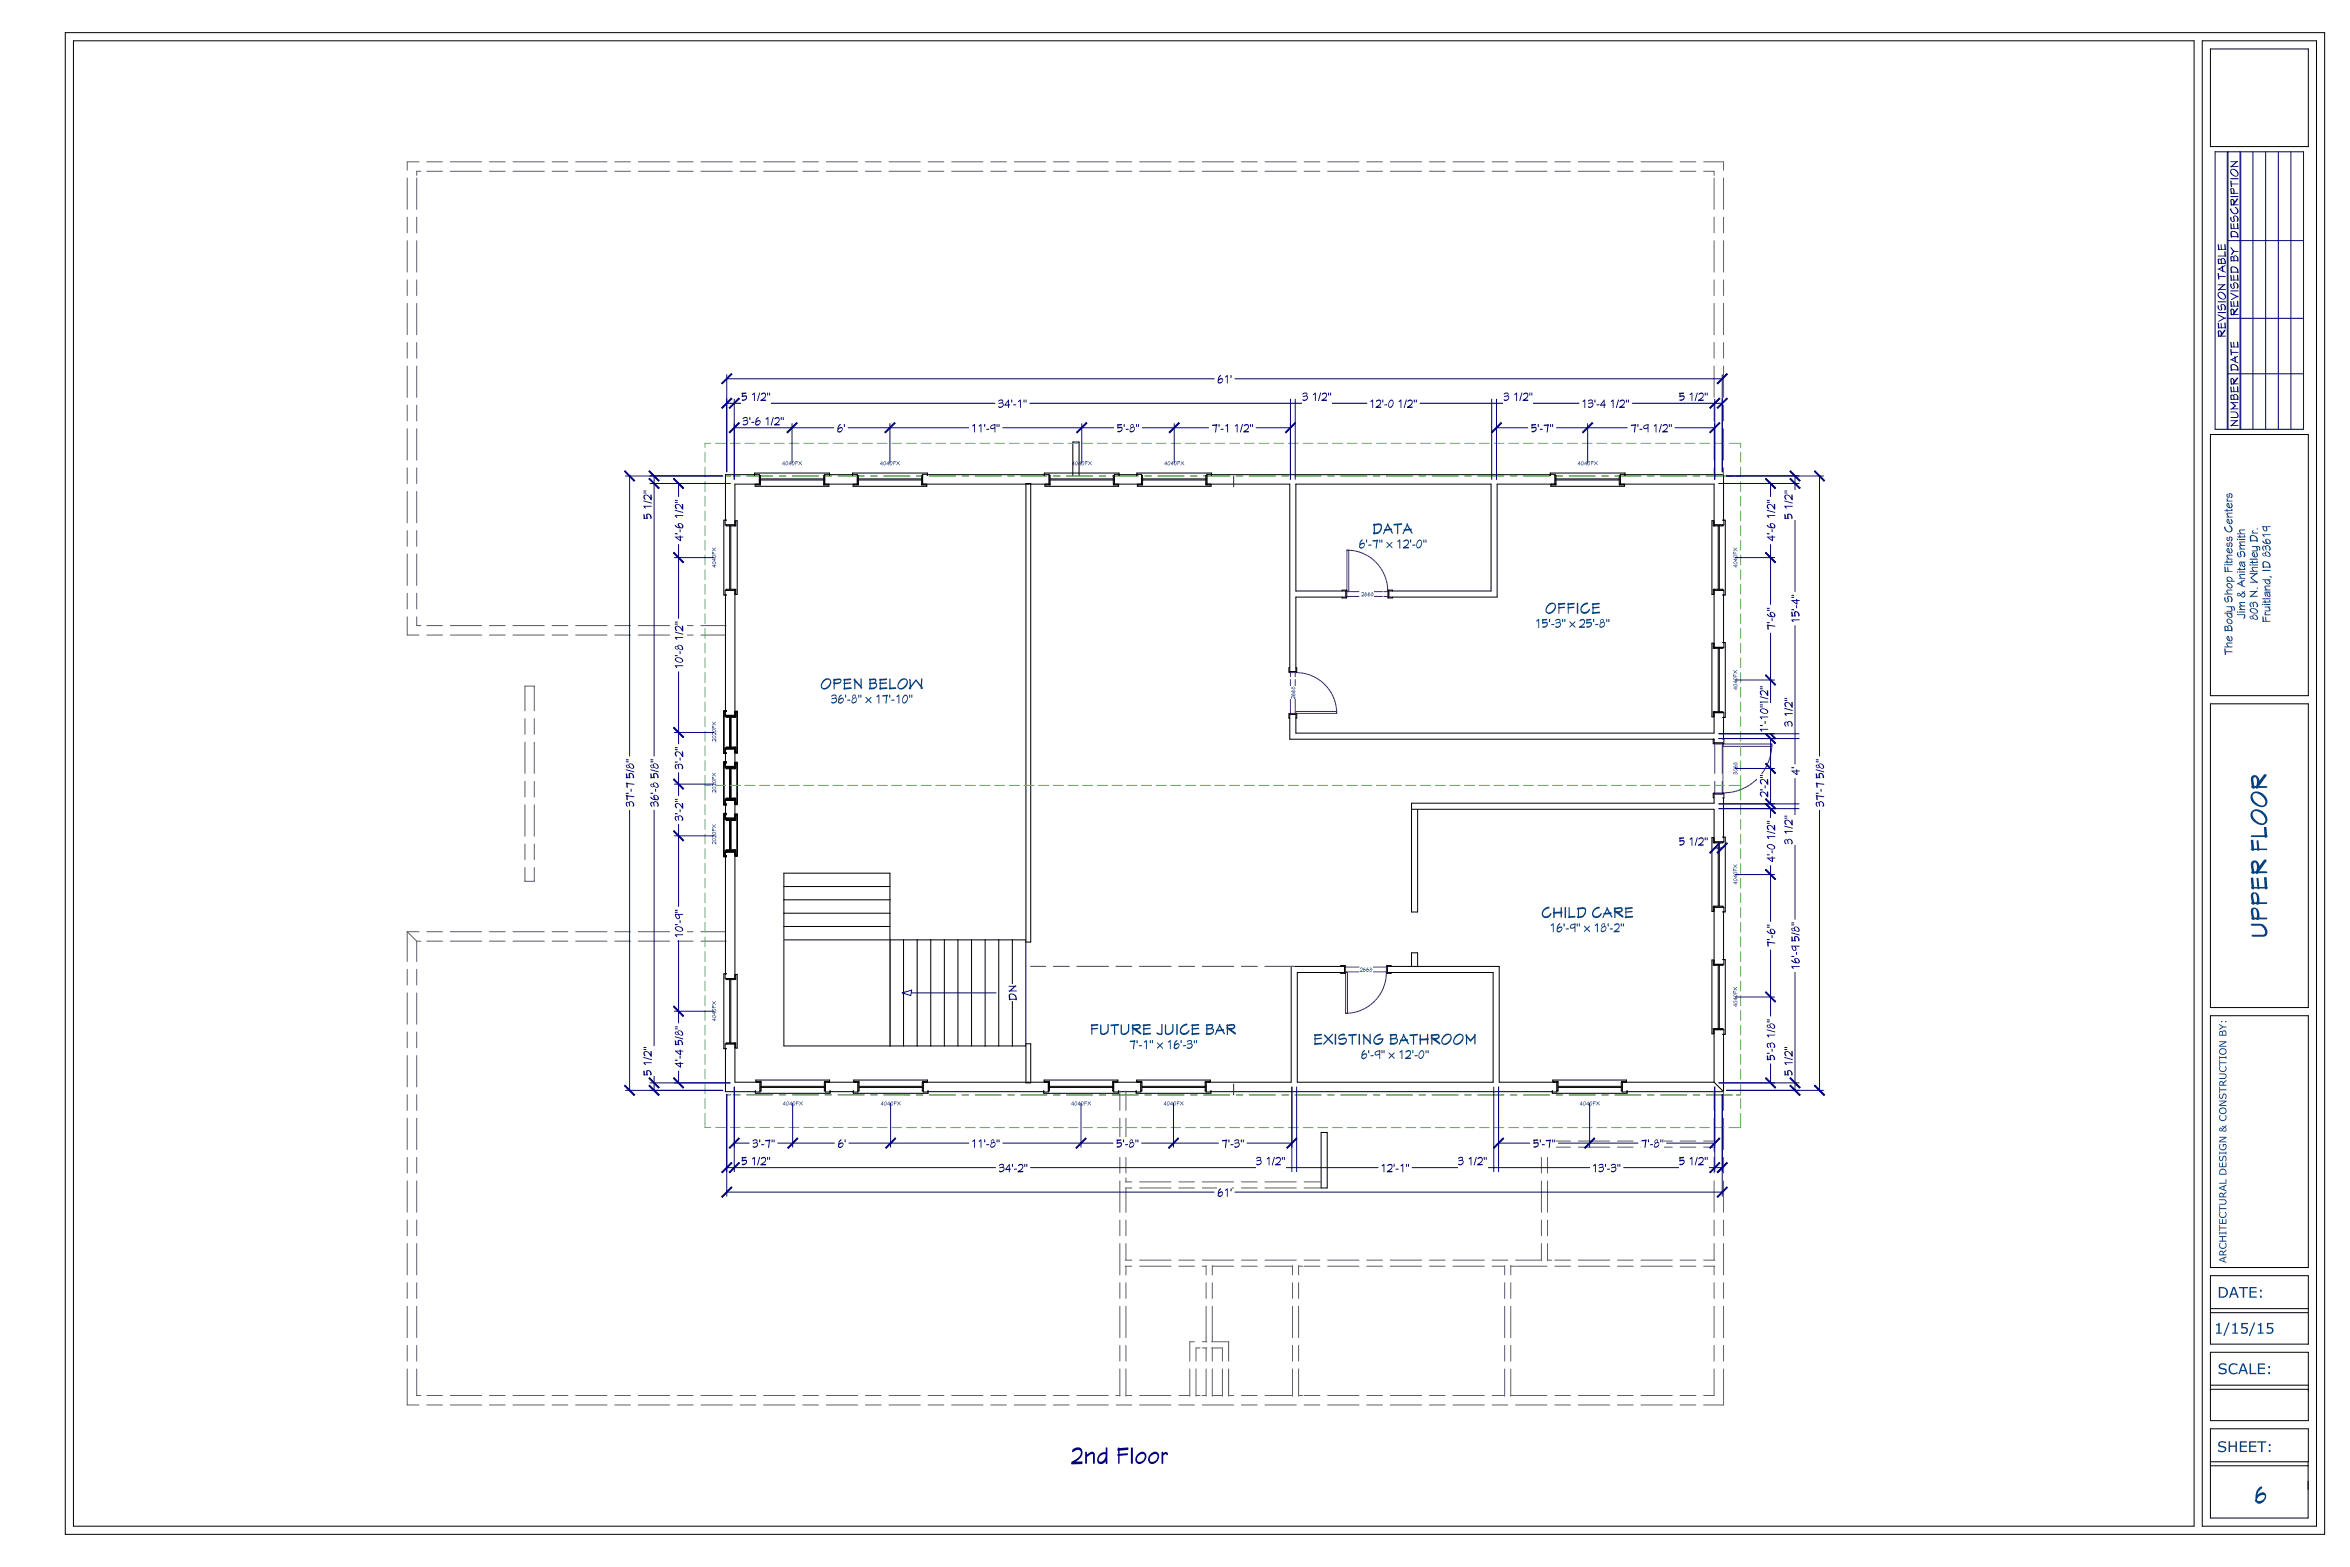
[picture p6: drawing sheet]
<svg xmlns="http://www.w3.org/2000/svg" width="914mm" height="610mm" viewBox="0 0 914 610" stroke-linecap="round" stroke-linejoin="round" font-family="sans-serif">
<path d="M25.4 12.7h879.1v584.2h-879.1zM28.6 15.9h825.1v577.8h-825.1zM856.9 15.9h44.5v577.8h-44.5zM860.1 19h38.1v38h-38.1zM860.1 169h38.1v101.6h-38.1zM860.1 273.8h38.1v118.2h-38.1zM860.1 395.1h38.1v98h-38.1zM860.1 510.7h38M860.1 526.1h38.1v26.6h-38.1zM860.1 538.9h38.1M860.1 540.5h38.1M860.1 568.7h38.1v-12.9h-38.1v34.7h38v-20.3h-38" fill="none" stroke="#000" stroke-width=".39"/>
<g fill="#fff">
<path d="M305.1 339.7h41.1v5.2h-41.1z" fill-rule="evenodd"/>
<path d="M305.1 344.9h41.1v5.2h-41.1z" fill-rule="evenodd"/>
<path d="M305.1 350.1h41.1v5.2h-41.1z" fill-rule="evenodd"/>
<path d="M305.1 355.3h41.1v5.1h-41.1z" fill-rule="evenodd"/>
<path d="M305.1 360.4h41.1v5.2h-41.1z" fill-rule="evenodd"/>
</g>
<path d="M305 339.7h41.3v25.9h-41.3zM305 344.9h41.3M305 350.1h41.3M305 355.3h41.3M305 360.4h41.3" fill="none" stroke="#000" stroke-width=".39"/>
<g fill="#fff">
<path d="M346.3 365.7h5.3v41.1h-5.3z" fill-rule="evenodd"/>
<path d="M351.6 365.7h5.3v41.1h-5.3z" fill-rule="evenodd"/>
<path d="M356.9 365.7h5.3v41.1h-5.3z" fill-rule="evenodd"/>
<path d="M362.2 365.7h5.3v41.1h-5.3z" fill-rule="evenodd"/>
<path d="M367.5 365.7h5.2v41.1h-5.2z" fill-rule="evenodd"/>
<path d="M372.7 365.7h5.3v41.1h-5.3z" fill-rule="evenodd"/>
<path d="M378 365.7h5.3v41.1h-5.3z" fill-rule="evenodd"/>
<path d="M383.3 365.7h5.3v41.1h-5.3z" fill-rule="evenodd"/>
<path d="M388.6 365.7h5.3v41.1h-5.3z" fill-rule="evenodd"/>
<path d="M393.9 365.7h5.1v41.1h-5.1z" fill-rule="evenodd"/>
</g>
<path d="M351.6 365.6v41.3M356.9 365.6v41.3M362.2 365.6v41.3M367.5 365.6v41.3M372.7 365.6v41.3M378 365.6v41.3M383.3 365.6v41.3M388.6 365.6v41.3M393.9 365.6v41.3M399 365.6h-52.7v41.3h52.7" fill="none" stroke="#000" stroke-width=".39"/>
<path d="M391.5 383h5.6v6.5h-5.6z" fill-rule="evenodd" fill="#fff"/>
<g fill="#000080">
<path d="M392.5 383.5l2.7-.2 .3 .3-2 1.7h2l.1 .3-2.6 .2a.29 .29 0 0 1-.4-.1 .29 .29 0 0 1 .2-.4l1.7-1.5h-1.9z"/>
<path d="M393.1 387v1.6h2v-.3a1.47 1.47 0 0 0-2-1.3zM392.7 386.7a1.9 1.9 0 0 1 2.3 .2 1.9 1.9 0 0 1 .5 2.2l-.4-.2-2.3 .2-.3-1.6z"/>
</g>
<path d="M351.1 386.2h36.5" fill="none" stroke="#000080" stroke-width=".39"/>
<path d="M351.1 386.2l3.7-1-.4 2.1z" fill="#fff"/>
<path d="M351.1 386.2l3.7-1-.4 2.1z" fill="none" stroke="#000080" stroke-width=".39"/>
<path d="M305 365.6h41.3v41.3h-41.3z" fill-rule="evenodd" fill="#fff"/>
<g fill="none" stroke="#000" stroke-width=".39">
<path d="M282.3 184.7h11.3M293.6 184.5h1.9v3.8M293.6 185v-1h29.1v1M293.8 188.3v.9h28.7v-.9M294.1 188.3v.4h1.7v-.4M295.5 185h.4v3.3h-9.9M295.9 186.3h24.6M295.9 186.7h24.6M320.5 188.3h13.1M320.9 185h-.4v3.7h1.8v-.4M322.7 184.7h9M322.7 184.5h-1.8v3.8"/>
<path d="M359 188.3h49.2M360.8 184.7h45.6M433.6 188.3h10.6M435.4 184.7h6.9M469.6 188.3h32.3M471.4 184.7h131.8M504.2 188.3h76M582.5 188.3h22.6M630.5 188.3h36.5M632.3 184.7h38.3M305 365.6h41.3v41.3h-41.3z"/>
</g>
<path d="M304.3 178.9h7.8v2.8h-7.8z" fill-rule="evenodd" fill="#fff"/>
<g fill="#004080">
<path d="M309.5 179.5h1l-.9 .2v.3l.9 .1-.9 .1v.8z"/>
<path d="M310.8 179.6l.6 .4 .6-.6-.5 .8 .5 .7-.7-.6-.7 .7 .6-.8z"/>
<path d="M305 179.8l-.4 .6h.4zM305.1 179.4l.3 1-.3 .7-.1-.5-.7-.1z"/>
<path d="M305.9 179.6l.2-.1a.73 .73 0 0 1 .5 .9 .73 .73 0 0 1-.9 .5zM306 179.7l-.1 .1a.45 .45 0 0 0-.3 .6 .45 .45 0 0 0 .7 .2l.2-.7z"/>
<path d="M307.5 179.8l-.4 .6h.4zM307.6 179.4l.3 1-.3 .7-.1-.5-.7-.1z"/>
<path d="M308.4 179.6l.2-.1a.73 .73 0 0 1 .5 .9 .73 .73 0 0 1-.9 .5zM308.5 179.7l-.1 .1a.45 .45 0 0 0-.3 .6 .45 .45 0 0 0 .7 .2l.2-.7z"/>
</g>
<path d="M331.7 184.5h1.9v3.8M331.7 185v-1h29.1v1M331.9 188.3v.9h28.7v-.9M333.6 185h.4v3.3h-1.8v.4h1.7v-.4M334 186.3h24.6M334 186.7h24.6M359 185h-.4v3.3h1.8v.4h-1.8v-.4M360.8 184.5h-1.8v3.8" fill="none" stroke="#000" stroke-width=".39"/>
<path d="M342.4 178.9h7.8v2.8h-7.8z" fill-rule="evenodd" fill="#fff"/>
<g fill="#004080">
<path d="M347.6 179.5h1l-.9 .2v.3l.9 .1-.9 .1v.8z"/>
<path d="M348.9 179.6l.6 .4 .6-.6-.5 .8 .5 .7-.7-.6-.7 .7 .6-.8z"/>
<path d="M343.1 179.8l-.4 .6h.4zM343.2 179.4l.3 1-.3 .7-.1-.5-.7-.1z"/>
<path d="M344 179.6l.2-.1a.73 .73 0 0 1 .5 .9 .73 .73 0 0 1-.9 .5zM344.1 179.7l-.1 .1a.45 .45 0 0 0-.3 .6 .45 .45 0 0 0 .7 .2l.2-.7z"/>
<path d="M345.6 179.8l-.4 .6h.4zM345.7 179.4l.3 1-.3 .7-.1-.5-.7-.1z"/>
<path d="M346.5 179.6l.2-.1a.73 .73 0 0 1 .5 .9 .73 .73 0 0 1-.9 .5zM346.6 179.7l-.1 .1a.45 .45 0 0 0-.3 .6 .45 .45 0 0 0 .7 .2l.2-.7z"/>
</g>
<path d="M406.4 184.5h1.8v3.8M406.4 185v-1h29v1M406.6 188.3v.9h28.7v-.9M408.2 185h.4v3.7h-1.8v-.4h1.8M408.6 186.3h24.6M408.6 186.7h24.6M433.6 185h-.4v3.3h1.8v.4h-1.7v-.4M435.4 184.5h-1.8v3.8" fill="none" stroke="#000" stroke-width=".39"/>
<path d="M417 178.9h7.9v2.8h-7.9z" fill-rule="evenodd" fill="#fff"/>
<g fill="#004080">
<path d="M422.2 179.5h1l-.8 .2v.3l.8 .1-.8 .1-.1 .8z"/>
<path d="M423.5 179.6l.6 .4 .7-.6-.6 .8 .6 .7-.7-.6-.7 .7 .6-.8z"/>
<path d="M417.8 179.8l-.5 .6h.5zM417.8 179.4l.4 1-.4 .7v-.5l-.7-.1z"/>
<path d="M418.7 179.6l.1-.1a.73 .73 0 0 1 .6 .9 .73 .73 0 0 1-1 .5zM418.8 179.7l-.1 .1a.45 .45 0 0 0-.3 .6 .45 .45 0 0 0 .6 .2l.2-.7z"/>
<path d="M420.3 179.8l-.5 .6h.5zM420.3 179.4l.4 1-.4 .7v-.5l-.7-.1z"/>
<path d="M421.2 179.6l.1-.1a.73 .73 0 0 1 .5 .9 .73 .73 0 0 1-.9 .5zM421.3 179.7l-.1 .1a.45 .45 0 0 0-.4 .6 .45 .45 0 0 0 .7 .2l.2-.7z"/>
</g>
<path d="M442.3 184.5h1.9v3.8M442.3 185v-1h29.1v1M442.6 188.3v.9h28.7v-.9M444.2 185h.4l-.1 3.7h-1.7v-.4h1.8M444.6 186.3h24.6M444.6 186.7h24.6M469.6 185h-.4v3.3h1.8v.4h-1.7v-.4M471.4 184.5h-1.8v3.8" fill="none" stroke="#000" stroke-width=".39"/>
<path d="M453 178.9h7.8v2.8h-7.8z" fill-rule="evenodd" fill="#fff"/>
<g fill="#004080">
<path d="M458.2 179.5h1l-.8 .2v.3l.8 .1-.8 .1-.1 .8z"/>
<path d="M459.5 179.6l.6 .4 .7-.6-.6 .8 .5 .7-.6-.6-.8 .7 .6-.8z"/>
<path d="M453.7 179.8l-.4 .6h.4zM453.8 179.4l.3 1-.3 .7-.1-.5-.7-.1z"/>
<path d="M454.6 179.6l.2-.1a.73 .73 0 0 1 .5 .9 .73 .73 0 0 1-.9 .5zM454.8 179.7l-.1 .1a.45 .45 0 0 0-.4 .6 .45 .45 0 0 0 .7 .2l.2-.7z"/>
<path d="M456.2 179.8l-.4 .6h.4zM456.3 179.4l.3 1-.3 .7-.1-.5-.7-.1z"/>
<path d="M457.1 179.6l.2-.1a.73 .73 0 0 1 .5 .9 .73 .73 0 0 1-.9 .5zM457.3 179.7l-.1 .1a.45 .45 0 0 0-.4 .6 .45 .45 0 0 0 .7 .2l.2-.7z"/>
</g>
<path d="M603.2 184.5h1.9v3.8M603.2 185v-1h29.1v1M603.4 188.3v.9h28.7v-.9M605.1 185h.4l-.1 3.7h-1.7v-.4h1.8M605.5 186.3h24.5M605.5 186.7h24.5M630.5 185h-.5v3.3h1.9v.4h-1.8v-.4M632.3 184.5h-1.8v3.8" fill="none" stroke="#000" stroke-width=".39"/>
<path d="M613.9 178.9h7.8v2.8h-7.8z" fill-rule="evenodd" fill="#fff"/>
<g fill="#004080">
<path d="M619.1 179.5h1l-.9 .2v.3l.8 .1-.8 .1v.8z"/>
<path d="M620.3 179.6l.7 .4 .6-.6-.5 .8 .5 .7-.7-.6-.7 .7 .6-.8z"/>
<path d="M614.6 179.8l-.5 .6h.5zM614.6 179.4l.4 1-.3 .7-.1-.5-.7-.1z"/>
<path d="M615.5 179.6l.1-.1a.73 .73 0 0 1 .6 .9 .73 .73 0 0 1-.9 .5zM615.6 179.7l-.1 .1a.45 .45 0 0 0-.3 .6 .45 .45 0 0 0 .7 .2l.2-.7z"/>
<path d="M617.1 179.8l-.5 .6h.5zM617.1 179.4l.4 1-.3 .7-.1-.5-.7-.1z"/>
<path d="M618 179.6l.1-.1a.73 .73 0 0 1 .6 .9 .73 .73 0 0 1-.9 .5zM618.1 179.7l-.1 .1a.45 .45 0 0 0-.3 .6 .45 .45 0 0 0 .7 .2l.2-.7z"/>
</g>
<g fill="none" stroke="#000" stroke-width=".39">
<path d="M667 188.3v16.3M670.6 184.7v17.7M667 202.8h-.4v1.8h3.8v-.4M667 202.6h-.9v28.7h.9M668.6 204.6v24.6M669 204.6v24.6M670.4 202.4h.9v29.1h-.9M670.8 202.4v1.8h-3.8M667 229.2v22.6M667 229.6h3.8v1.9M670.4 229.6v-.4l-3.8 .1v1.7h.4M670.6 231.5v18.5"/>
<path d="M667 277.2v8M670.6 279.1v8.3M667 287.6v1.4M667 308.9v3.6M667 314.8v12.7M670.6 310.5v15.2M667 352.9v22.3M670.6 354.8v18.5M667 400.6v20.4M670.6 402.4v22.3"/>
</g>
<path d="M673.9 213h2.8v7.8h-2.8z" fill-rule="evenodd" fill="#fff"/>
<g fill="#004080">
<path d="M674.4 214.6h.3v.9h.3l.1-.9 .1 .9 .8 .1-1.5 .1z"/>
<path d="M674.4 213.1l.8 .5 .7-.6-.6 .8 .7 .7-.8-.6-.6 .4 .4-.6z"/>
<path d="M674.8 220.1l.6 .4v-.4zM674.4 219.9l1.1-.2 .6 .3-.5 .1-.1 .7z"/>
<path d="M674.5 218.7a.79 .79 0 0 1 1-.3 .79 .79 0 0 1 .4 1h-1zM674.7 218.7l.1 .5a.45 .45 0 0 0 .7 .3 .45 .45 0 0 0 .1-.7z"/>
<path d="M674.8 217.6l.6 .4v-.4zM674.4 217.4l1.1-.2 .6 .3-.5 .1-.1 .7z"/>
<path d="M674.5 216.2a.79 .79 0 0 1 1-.3 .79 .79 0 0 1 .4 1h-1zM674.7 216.2l.1 .5a.45 .45 0 0 0 .7 .3 .45 .45 0 0 0 .1-.7z"/>
</g>
<path d="M667 250.2h-.9v28.7h.9M668.6 252.2v24.7M669 252.2v24.7M670.4 251.8v.4h-3.4v-1.8h-.4v1.8h.4M670.4 250h.9v29.1h-.9M670.8 250v1.8h-3.8M667 276.9h-.4v1.7h.4v-1.7h3.4v.3M667 277.2h3.8v1.9" fill="none" stroke="#000" stroke-width=".39"/>
<path d="M673.9 260.6h2.8v7.8h-2.8z" fill-rule="evenodd" fill="#fff"/>
<g fill="#004080">
<path d="M674.4 262.3h.3v.8h.3l.1-.8 .1 .8 .8 .1-1.5 .1z"/>
<path d="M674.4 260.7l.8 .5 .7-.5-.6 .7 .7 .7-.8-.6-.6 .5 .4-.6z"/>
<path d="M674.8 267.7l.6 .5v-.5zM674.4 267.5l1.1-.2 .6 .3-.5 .1-.1 .7z"/>
<path d="M674.5 266.3a.79 .79 0 0 1 1-.3 .79 .79 0 0 1 .4 1h-1zM674.7 266.3l.1 .5a.45 .45 0 0 0 .7 .3 .45 .45 0 0 0 .1-.7z"/>
<path d="M674.8 265.2l.6 .5v-.5zM674.4 265.1l1.1-.3 .6 .3-.5 .1-.1 .7z"/>
<path d="M674.5 263.8a.79 .79 0 0 1 1-.3 .79 .79 0 0 1 .4 1h-1zM674.7 263.8l.1 .5a.45 .45 0 0 0 .7 .3 .45 .45 0 0 0 .1-.7z"/>
</g>
<path d="M667 289v.4h22.4a19.1 19.1 0 0 1-18.8 19.1h-3.6v.4h3.4v-19.9zM667.2 289.4v11.5M670.1 289.4v11.5M689.4 289.4v1h-19M667.2 304v4.5M670.1 304v4.5" fill="none" stroke="#800080" stroke-width=".39"/>
<path d="M667 287.6h-.4v1.7h.4M667 289h3.4M670.4 287.4h.4v1.9h-.4M667 308.6h-.4v1.7h.4M667 308.9h3.4M670.4 308.6h.4v1.9h-.4" fill="none" stroke="#000" stroke-width=".39"/>
<path d="M673.9 296.4h2.8v5h-2.8z" fill-rule="evenodd" fill="#fff"/>
<g fill="#004080">
<path d="M674.5 300.5l.4-.1a.63 .63 0 0 1 1-.1 .63 .63 0 0 1-.2 1l-.2-.9-.3 .1v.7l-.5-.7v.8z"/>
<path d="M674.5 299.3a.79 .79 0 0 1 1-.4 .79 .79 0 0 1 .4 1.1h-1zM674.7 299.3l.1 .4a.45 .45 0 0 0 .7 .3 .45 .45 0 0 0 .1-.6z"/>
<path d="M675.3 297.9v.4l.5 .3-.1-.6zM674.4 298.1l.7 .3a.5 .5 0 0 1 .2-.8 .5 .5 0 0 1 .7 .5l-.2 .7-1-.2z"/>
<path d="M675.2 296.7a.42 .42 0 0 0 0 .6 .42 .42 0 0 0 .6-.1l-.2-.4zM674.6 296.9l.4 .4-.1-.3zM674.5 296.8h.3a.59 .59 0 0 1 .9-.2 .59 .59 0 0 1 0 .9l-1-.1z"/>
</g>
<path d="M667 325.8h-.9v28.8h.9M668.6 327.9v24.6M669 327.9v24.6M670.4 327.5v.4h-3.4v-1.8h-.4v1.7h.4M670.4 325.7h.9v29.1h-.9M670.8 325.7v1.8h-3.8M667 352.6h-.4v1.7h.4v-1.8h3.4v.4M667 352.9h3.8v1.9" fill="none" stroke="#000" stroke-width=".39"/>
<path d="M673.9 336.3h2.8v7.8h-2.8z" fill-rule="evenodd" fill="#fff"/>
<g fill="#004080">
<path d="M674.4 337.9h.3v.8h.3l.1-.8 .1 .8 .8 .2h-1.5z"/>
<path d="M674.4 336.3l.8 .6 .7-.6-.6 .7 .7 .8-.8-.6-.6 .4 .4-.6z"/>
<path d="M674.8 343.3l.6 .5v-.5zM674.4 343.2l1.1-.2 .6 .3h-.5l-.1 .8z"/>
<path d="M674.5 342a.79 .79 0 0 1 1-.4 .79 .79 0 0 1 .4 1.1h-1zM674.7 342l.1 .4a.45 .45 0 0 0 .7 .4 .45 .45 0 0 0 .1-.7z"/>
<path d="M674.8 340.9l.6 .4v-.4zM674.4 340.7l1.1-.2 .6 .3-.5 .1-.1 .7z"/>
<path d="M674.5 339.5a.79 .79 0 0 1 1-.4 .79 .79 0 0 1 .4 1.1h-1zM674.7 339.5l.1 .4a.45 .45 0 0 0 .7 .4 .45 .45 0 0 0 .1-.7z"/>
</g>
<path d="M667 373.5h-.9v28.7h.9M668.6 375.5v24.6M669 375.5v24.6M670.4 375.2v.3h-3.4v-1.7h-.4v1.7h.4M670.4 373.3h.9v29.1h-.9M670.8 373.3v1.9h-3.8M667 400.2h-.4v1.7h.4v-1.8h3.4v.5M667 400.6h3.8v1.8" fill="none" stroke="#000" stroke-width=".39"/>
<path d="M673.9 383.9h2.8v7.8h-2.8z" fill-rule="evenodd" fill="#fff"/>
<g fill="#004080">
<path d="M674.4 385.5h.3v.9h.3l.1-.9 .1 .9 .8 .1-1.5 .1z"/>
<path d="M674.4 384l.8 .5 .7-.6-.6 .8 .7 .7-.8-.6-.6 .4 .4-.6z"/>
<path d="M674.8 391l.6 .4v-.4zM674.4 390.8l1.1-.2 .6 .3-.5 .1-.1 .7z"/>
<path d="M674.5 389.6a.79 .79 0 0 1 1-.3 .79 .79 0 0 1 .4 1h-1zM674.7 389.6l.1 .5a.45 .45 0 0 0 .7 .3 .45 .45 0 0 0 .1-.7z"/>
<path d="M674.8 388.5l.6 .4v-.4zM674.4 388.3l1.1-.2 .6 .3-.5 .1-.1 .7z"/>
<path d="M674.5 387.1a.79 .79 0 0 1 1-.3 .79 .79 0 0 1 .4 1h-1zM674.7 387.1l.1 .5a.45 .45 0 0 0 .7 .3 .45 .45 0 0 0 .1-.7z"/>
</g>
<g fill="none" stroke="#000" stroke-width=".39">
<path d="M282.3 424.7h11.6M286 421h9.7M321.1 421h12.7M323 424.7h9M359.2 421h48.7M361.1 424.7h45M433.3 421h10.6M435.2 424.7h6.9M469.3 421h33.1M471.2 424.7h132.8M504.8 421h76.2M583.4 421h22.9v3.4h-.5"/>
<path d="M604 424.4v.9h29.1v-.9M604.2 421v-.8h28.7v.8M604.5 421v-.3h1.7v.3M605.8 421v3.8h-1.8M606.3 423h24.6M606.3 422.6h24.6M630.9 421v-.3h1.7v.3M631.2 424.4h-.3v-3.4h36.1l3.6 3.7h-37.5M631.2 421v3.8h1.9"/>
</g>
<path d="M614.7 427.9h7.8v2.9h-7.8z" fill-rule="evenodd" fill="#fff"/>
<g fill="#004080">
<path d="M619.9 428.5h1l-.9 .3v.3h.8l-.8 .2v.8z"/>
<path d="M621.1 428.6l.7 .5 .6-.6-.5 .7 .5 .8-.7-.6-.7 .6 .6-.8z"/>
<path d="M615.4 428.8l-.4 .7 .4-.1zM615.5 428.5l.3 1-.3 .6-.1-.5h-.7z"/>
<path d="M616.3 428.6l.2-.1a.73 .73 0 0 1 .5 .9 .73 .73 0 0 1-.9 .5zM616.4 428.8l-.1 .1a.45 .45 0 0 0-.3 .6 .45 .45 0 0 0 .7 .2l.2-.8z"/>
<path d="M617.9 428.8l-.5 .7 .5-.1zM617.9 428.5l.4 1-.3 .6-.1-.5h-.7z"/>
<path d="M618.8 428.6l.2-.1a.73 .73 0 0 1 .5 .9 .73 .73 0 0 1-.9 .5zM618.9 428.8l-.1 .1a.45 .45 0 0 0-.3 .6 .45 .45 0 0 0 .7 .2l.2-.8z"/>
</g>
<path d="M442.1 424.4v.9h29.1v-.9M442.3 421v-.8h28.7v.8M443.9 421v3.8h-1.8M444.2 421v-.3h-1.6v.3h1.7v3.4h-.4M444.3 423h24.6M444.3 422.6h24.6M468.9 421h1.8v-.3h-1.7l-.1 3.7h.4M469.3 421v3.8h1.9" fill="none" stroke="#000" stroke-width=".39"/>
<path d="M452.8 427.9h7.8v2.9h-7.8z" fill-rule="evenodd" fill="#fff"/>
<g fill="#004080">
<path d="M458 428.5h1l-.9 .3v.3h.8l-.8 .2-.1 .8z"/>
<path d="M459.2 428.6l.6 .5 .7-.6-.5 .7 .5 .8-.7-.6-.7 .6 .6-.8z"/>
<path d="M453.5 428.8l-.5 .7 .5-.1zM453.5 428.5l.4 1-.3 .6-.1-.5h-.7z"/>
<path d="M454.4 428.6l.1-.1a.73 .73 0 0 1 .6 .9 .73 .73 0 0 1-.9 .5zM454.5 428.8l-.1 .1a.45 .45 0 0 0-.3 .6 .45 .45 0 0 0 .7 .2l.1-.8z"/>
<path d="M456 428.8l-.5 .7 .5-.1zM456 428.5l.4 1-.3 .6-.1-.5h-.7z"/>
<path d="M456.9 428.6l.1-.1a.73 .73 0 0 1 .6 .9 .73 .73 0 0 1-.9 .5zM457 428.8l-.1 .1a.45 .45 0 0 0-.3 .6 .45 .45 0 0 0 .6 .2l.2-.8z"/>
</g>
<path d="M406.1 424.4v.9h29.1v-.9M406.3 421v-.8h28.7v.8M407.9 421v3.8h-1.8M408.3 421v-.3h-1.7v.3h1.7v3.4h-.4M408.3 423h24.6M408.3 422.6h24.6M433 421v-.3h1.7v.3h-1.8v3.4h.4M433.3 421v3.8h1.9" fill="none" stroke="#000" stroke-width=".39"/>
<path d="M416.8 427.9h7.8v2.9h-7.8z" fill-rule="evenodd" fill="#fff"/>
<g fill="#004080">
<path d="M422 428.5h1l-.9 .3v.3h.8l-.8 .2v.8z"/>
<path d="M423.2 428.6l.7 .5 .6-.6-.5 .7 .5 .8-.7-.6-.7 .6 .6-.8z"/>
<path d="M417.5 428.8l-.5 .7 .5-.1zM417.5 428.5l.4 1-.3 .6-.1-.5h-.7z"/>
<path d="M418.4 428.6l.1-.1a.73 .73 0 0 1 .6 .9 .73 .73 0 0 1-.9 .5zM418.5 428.8l-.1 .1a.45 .45 0 0 0-.3 .6 .45 .45 0 0 0 .7 .2l.2-.8z"/>
<path d="M420 428.8l-.5 .7 .5-.1zM420 428.5l.4 1-.3 .6-.1-.5h-.7z"/>
<path d="M420.9 428.6l.1-.1a.73 .73 0 0 1 .6 .9 .73 .73 0 0 1-.9 .5zM421 428.8l-.1 .1a.45 .45 0 0 0-.3 .6 .45 .45 0 0 0 .7 .2l.2-.8z"/>
</g>
<path d="M332 424.4v.9h29.1v-.9M332.2 421v-.8h28.7v.8M333.8 421v3.8h-1.8M334.2 421v-.3h-1.7v.3h1.8v3.4h-.5M334.3 423h24.6M334.3 422.6h24.6M358.9 421v-.3h1.7v.3h-1.7v3.4h.3M359.2 421v3.8h1.9" fill="none" stroke="#000" stroke-width=".39"/>
<path d="M342.7 427.9h7.8v2.9h-7.8z" fill-rule="evenodd" fill="#fff"/>
<g fill="#004080">
<path d="M347.9 428.5h1l-.9 .3v.3h.9l-.9 .2v.8z"/>
<path d="M349.2 428.6l.6 .5 .6-.6-.5 .7 .5 .8-.7-.6-.7 .6 .6-.8z"/>
<path d="M343.4 428.8l-.4 .7 .4-.1zM343.5 428.5l.3 1-.3 .6-.1-.5h-.7z"/>
<path d="M344.3 428.6l.2-.1a.73 .73 0 0 1 .5 .9 .73 .73 0 0 1-.9 .5zM344.4 428.8l-.1 .1a.45 .45 0 0 0-.3 .6 .45 .45 0 0 0 .7 .2l.2-.8z"/>
<path d="M345.9 428.8l-.4 .7 .4-.1zM346 428.5l.3 1-.3 .6-.1-.5h-.7z"/>
<path d="M346.8 428.6l.2-.1a.73 .73 0 0 1 .5 .9 .73 .73 0 0 1-.9 .5zM346.9 428.8l-.1 .1a.45 .45 0 0 0-.3 .6 .45 .45 0 0 0 .7 .2l.2-.8z"/>
</g>
<path d="M293.9 424.4v.9h29.1v-.9M294.1 421v-.8h28.7v.8M295.7 421v3.8h-1.8M296.1 421v-.3h-1.7v.3h1.8v3.4h-.5M296.2 423h24.6M296.2 422.6h24.6M320.8 421v-.3h1.7v.3h-1.7v3.4h.3M321.1 421v3.8h1.9" fill="none" stroke="#000" stroke-width=".39"/>
<path d="M304.6 427.9h7.8v2.9h-7.8z" fill-rule="evenodd" fill="#fff"/>
<g fill="#004080">
<path d="M309.8 428.5h1l-.9 .3v.3h.9l-.9 .2v.8z"/>
<path d="M311.1 428.6l.6 .5 .6-.6-.5 .7 .5 .8-.7-.6-.7 .6 .6-.8z"/>
<path d="M305.3 428.8l-.4 .7 .4-.1zM305.4 428.5l.3 1-.3 .6-.1-.5h-.7z"/>
<path d="M306.2 428.6l.2-.1a.73 .73 0 0 1 .5 .9 .73 .73 0 0 1-.9 .5zM306.3 428.8l-.1 .1a.45 .45 0 0 0-.3 .6 .45 .45 0 0 0 .7 .2l.2-.8z"/>
<path d="M307.8 428.8l-.4 .7 .4-.1zM307.9 428.5l.3 1-.3 .6-.1-.5h-.7z"/>
<path d="M308.7 428.6l.2-.1a.73 .73 0 0 1 .5 .9 .73 .73 0 0 1-.9 .5zM308.8 428.8l-.1 .1a.45 .45 0 0 0-.3 .6 .45 .45 0 0 0 .7 .2l.2-.8z"/>
</g>
<path d="M399.2 188.1h1.9v178.4h-1.9zM502.4 376h20.8v2.3h-18.4M521.7 376v-.4h1.8v.4M521.7 378.3v.4h1.8v-.4M539.6 378.3v.4h1.7v-.4M539.6 376v-.4h1.7v.4M399.2 406.1h1.9v15.2h-1.9zM581 421v-42.7h-41.2v-2.3h43.6v45" fill="none" stroke="#000" stroke-width=".39"/>
<path d="M399.2 366.5v39.6M523.2 376v2.3h1.1v15.9h-.7v-18.2zM523.6 378.1h5.2M523.6 376.2h5.2M531.8 378.1h7.7M531.8 376.2h7.7M539.5 378.3h.3v-2.3h-.3a16.1 16.1 0 0 1-15.9 18.2" fill="none" stroke="#800080" stroke-width=".39"/>
<g fill="none" stroke="#606060" stroke-width=".39">
<path d="M667 66.6v1.6M667 69.3v12.1M670.6 62.9v3.3M670.6 69.3v12.1M667 84.5v6.1M667 93.6v12.2M670.6 84.5v6.1M670.6 93.6v12.2M667 108.9v6.1M667 118v12.2M670.6 108.9v6.1M670.6 118v12.2"/>
<path d="M667 133.3v6.1M670.6 133.3v6.1M667 142.4v12.2M667 157.6v6.1M670.6 142.4v12.2M670.6 157.6v6.1M667 166.8v12.2M670.6 166.8v12.2M667 182v3M670.6 182v2.7M158.5 247.1h4.5M162.1 243.4h1.6"/>
<path d="M166.1 247.1h6.1M166.1 243.4h6.1M175.2 247.1h12.2M175.2 243.4h12.2M190.5 247.1h6.1M190.5 243.4h6.1M199.6 247.1h12.2M199.6 243.4h12.2M214.8 247.1h6.1M214.8 243.4h6.1M224 247.1h12.2M224 243.4h12.2"/>
<path d="M239.2 247.1h6.1M239.2 243.4h6.1M248.4 247.1h12.2M248.4 243.4h12.2M263.6 247.1h6.1M263.6 243.4h6.1M272.8 247.1h9.5M272.8 243.4h9.8M163 362.5h-4.5l3.6 3.6h1.6M166.1 362.5h6.1M166.1 366.1h6.1M175.2 362.5h12.2"/>
<path d="M175.2 366.1h12.2M190.5 362.5h6.1M190.5 366.1h6.1M199.6 362.5h12.2M199.6 366.1h12.2M214.8 362.5h6.1M214.8 366.1h6.1M224 362.5h12.2M224 366.1h12.2M239.2 362.5h6.1M239.2 366.1h6.1M248.4 362.5h12.2"/>
<path d="M248.4 366.1h12.2M263.6 362.5h6.1M263.6 366.1h6.1M272.8 362.5h9.5M272.8 366.1h9.8M667 424.4v7.6M667 435v8.9M670.6 424.7v7.3M670.6 435v12.2M667 446.3v1.6M667 450.3v6.1M667 459.4v12.2"/>
<path d="M670.6 450.3v6.1M670.6 459.4v12.2M667 474.6v6.1M670.6 474.6v6.1M667 483.8v6.4M667 492.6v3.4M667 499v6.1M670.6 483.8v12.2M670.6 499v6.1M667 508.2v12.2M670.6 508.2v12.2M471.4 522h6.7"/>
<path d="M471.4 524.4h4.3M667 523.4v6.1M667 532.6v10.3M670.6 523.4v6.1M670.6 532.6v12.1M670.6 545v1.6"/>
</g>
<path d="M529.1 375.9h4.9v2.8h-4.9z" fill-rule="evenodd" fill="#fff"/>
<g fill="#004080">
<path d="M529.2 376.6a.63 .63 0 0 1 1.1 .1 .63 .63 0 0 1-.5 .9l-.2 .2 .6 .2h-1.1l.4-.4a.48 .48 0 0 0 .6-.4 .48 .48 0 0 0-.4-.6l-.4 .3z"/>
<path d="M530.7 377.4l-.1 .3 .2 .1 .5-.5zM530.7 376.6l.4-.2-.4 .7a.5 .5 0 0 1 .8 .2 .5 .5 0 0 1-.4 .7l-.7-.1z"/>
<path d="M532 377.4l-.2 .3 .3 .1 .5-.5zM531.9 376.6l.4-.2-.3 .7a.5 .5 0 0 1 .8 .2 .5 .5 0 0 1-.5 .7l-.6-.1z"/>
<path d="M533.2 377.3a.33 .33 0 0 0 0 .6 .33 .33 0 0 0 .5-.3l.1-.5zM533.2 376.6v.3h.3v-.3zM533.1 376.5a.32 .32 0 0 1 .5-.1 .32 .32 0 0 1 0 .5 .52 .52 0 0 1 .2 .9 .52 .52 0 0 1-.9-.3z"/>
</g>
<path d="M501.9 188.3v72.9h2.3v-28.9M504.2 188.3v41.6M501.9 259.8h-.4v1.7h.4M504.2 259.8h.4v1.7h-.4M501.9 277.7h-.4v1.7h.4M504.2 277.7h.4v1.7h-.4M504.2 285.2v-7.3h-2.3v9.7M549.2 314.8h117.8M667 312.5h-117.8v42.3h2.4v-40M502.4 376v45M504.8 378.3v42.7M549.2 376v-5.3h2.4v5.3" fill="none" stroke="#000" stroke-width=".39"/>
<path d="M501.9 261.2h2.3v.5h-2.3zM502.1 261.7v1.5M502.1 264.3v13.2M504 261.7v1.5M504 264.3v13.2M504.2 261.7a15.8 15.8 0 0 1 15.9 15.8h-18.2v.4h2.3v-1.1h15.9" fill="none" stroke="#800080" stroke-width=".39"/>
<path d="M501.8 267h2.9v5h-2.9z" fill-rule="evenodd" fill="#fff"/>
<g fill="#004080">
<path d="M502.5 271a.92 .92 0 0 1 1.2 .5l.2-.6 .1 1-.5-.3a.48 .48 0 0 0-.4-.6 .48 .48 0 0 0-.5 .4l.2 .5-.4-.3z"/>
<path d="M503.2 269.8v.4l.5 .3-.1-.6zM502.4 270l.7 .3a.5 .5 0 0 1 .1-.8 .5 .5 0 0 1 .7 .5l-.2 .7-1-.2z"/>
<path d="M503.2 268.5v.5l.5 .2-.1-.5zM502.4 268.7l.7 .4a.5 .5 0 0 1 .1-.8 .5 .5 0 0 1 .7 .4l-.2 .7-1-.2z"/>
<path d="M503.1 267.3a.42 .42 0 0 0 0 .6 .42 .42 0 0 0 .6-.1l-.2-.4zM502.5 267.5l.4 .4v-.3zM502.4 267.4h.4a.59 .59 0 0 1 .9-.1 .59 .59 0 0 1-.1 .9l-1-.2z"/>
</g>
<path d="M580.2 188.3v41.6h-39.8v2.4h42.1v-44M504.2 229.9h19.5v2.4h-19.5M522.2 229.9v-.3h1.8v.3M522.2 232.3v.3h1.8v-.3M540.1 232.3v.3h1.7v-.3M540.1 229.9v-.3h1.7v.3M501.9 287.6h165.1M504.2 285.2h162.8" fill="none" stroke="#000" stroke-width=".39"/>
<path d="M524.1 214h.7v15.9h-1.1v2.4h.4zM524.1 214a16.1 16.1 0 0 1 15.9 18.3h.4v-2.4h-.4M524.1 232h4.7M524.1 230.2h4.7M531.8 232h6.1M531.8 230.2h6.1M538.4 232h1.6M538.4 230.2h1.6" fill="none" stroke="#800080" stroke-width=".39"/>
<path d="M529.6 229.8h5v2.9h-5z" fill-rule="evenodd" fill="#fff"/>
<g fill="#004080">
<path d="M529.8 230.6a.63 .63 0 0 1 1 .1 .63 .63 0 0 1-.5 .9l-.2 .1 .7 .2-1.1 .1 .4-.5a.48 .48 0 0 0 .5-.4 .48 .48 0 0 0-.4-.5l-.4 .2z"/>
<path d="M531.3 231.3l-.2 .3 .2 .2 .6-.5zM531.2 230.6l.4-.2-.3 .7a.5 .5 0 0 1 .8 .1 .5 .5 0 0 1-.5 .7l-.7-.1z"/>
<path d="M532.5 231.3l-.1 .3 .2 .2 .6-.5zM532.5 230.6l.4-.2-.3 .7a.5 .5 0 0 1 .8 .1 .5 .5 0 0 1-.5 .7l-.7-.1z"/>
<path d="M533.7 231.2a.33 .33 0 0 0 .1 .6 .33 .33 0 0 0 .4-.3l.1-.4zM533.8 230.6l-.1 .3h.3l.1-.4zM533.7 230.5a.32 .32 0 0 1 .5-.1 .32 .32 0 0 1 0 .5 .52 .52 0 0 1 .1 .8 .52 .52 0 0 1-.8-.2z"/>
</g>
<g fill="none" stroke="#606060" stroke-width=".39">
<path d="M204.3 276.5v-9.6h3.6v9.6M204.3 279.6v6.1M207.9 279.6v6.1M204.3 288.7v12.2M207.9 288.7v12.2M204.3 304v6M204.3 313.1v12.2M207.9 304v6M207.9 313.1v12.2M204.3 328.3v6.1M204.3 337.5v5.4h3.6v-5.4M207.9 328.3v6.1"/>
<path d="M401.1 376h5.8M409.9 376h6.1M419.1 376h12.1M434.3 376h6.1M443.4 376h12.2M458.7 376h6.1M467.8 376h12.2M483.1 376h6.1M492.2 376h11.4"/>
</g>
<g fill="none" stroke="#000" stroke-width=".39">
<path d="M282.3 184.7v17.7M286 188.3v15.9M282.3 231.5v44.9M286 229.6v48.7M282.3 293.1v3.2M286 291.3v6.9M282.3 313.2v3.2M286 311.4v6.9M282.3 333.3v45.5M286 331.5v49.6h-3.4v-.4M282.2 378.8v1.9h3.8M282.6 378.8h-1v29.2h1"/>
<path d="M286 379.1h.9v28.7h-.9M286 379.3h.3v1.7h-.3M283.9 381.1v24.6M284.4 381.1v24.6M282.3 408v16.7M282.6 406.1v-.4l3.7 .1v1.7h-.3M286 405.7v15.3M286 406.1h-3.8v1.9M514.1 440.6h2.3v21.6h-2.3z"/>
</g>
<path d="M276.5 389.5h2.9v7.8h-2.9z" fill-rule="evenodd" fill="#fff"/>
<g fill="#004080">
<path d="M277 391.1h.3l.1 .8h.3v-.8l.2 .8 .7 .2h-1.4z"/>
<path d="M277.1 389.6l.7 .5 .7-.6-.6 .7 .7 .8-.8-.6-.6 .4 .5-.6z"/>
<path d="M277.4 396.6l.6 .4v-.4zM277.1 396.4l1-.2 .6 .3-.5 .1-.1 .7z"/>
<path d="M277.1 395.2a.79 .79 0 0 1 1-.3 .79 .79 0 0 1 .4 1h-1zM277.3 395.2l.2 .4a.45 .45 0 0 0 .6 .4 .45 .45 0 0 0 .2-.7z"/>
<path d="M277.4 394.1l.6 .4v-.4zM277.1 393.9l1-.2 .6 .3-.5 .1-.1 .7z"/>
<path d="M277.1 392.7a.79 .79 0 0 1 1-.3 .79 .79 0 0 1 .4 1h-1zM277.3 392.7l.2 .4a.45 .45 0 0 0 .6 .4 .45 .45 0 0 0 .2-.7z"/>
</g>
<path d="M282.2 316.9v1.9h3.8M282.6 318.8v.4h3.4v-1.8h.3v1.7h-.3M282.6 316.9h-1v16.4h1M283.9 319.2v11.9M284.4 319.2v11.9M286 317.2h.9v16h-.9M286 331.1v1.8h.3v-1.7l-3.7-.1v.4M286 331.5h-3.8v1.8" fill="none" stroke="#000" stroke-width=".39"/>
<path d="M276.5 321.2h2.9v7.8h-2.9z" fill-rule="evenodd" fill="#fff"/>
<g fill="#004080">
<path d="M277.2 328a.92 .92 0 0 1 1.2 .5l.2-.6 .1 1.1-.5-.4a.48 .48 0 0 0-.4-.6 .48 .48 0 0 0-.5 .4l.2 .5-.4-.3z"/>
<path d="M277.2 325.5a.92 .92 0 0 1 1.2 .5l.2-.6 .1 1.1-.5-.4a.48 .48 0 0 0-.4-.6 .48 .48 0 0 0-.5 .4l.2 .5-.4-.3z"/>
<path d="M277 322.8h.3l.1 .9h.3v-.8l.2 .8 .7 .1-1.4 .1z"/>
<path d="M277.1 321.3l.7 .5 .7-.5-.6 .7 .7 .7-.8-.6-.6 .4 .5-.6z"/>
<path d="M277.1 326.9a.79 .79 0 0 1 1-.3 .79 .79 0 0 1 .4 1h-1zM277.3 326.9l.2 .5a.45 .45 0 0 0 .6 .3 .45 .45 0 0 0 .2-.7z"/>
<path d="M277.1 324.4a.79 .79 0 0 1 1-.3 .79 .79 0 0 1 .4 1h-1zM277.3 324.4l.2 .5a.45 .45 0 0 0 .6 .3 .45 .45 0 0 0 .2-.7z"/>
</g>
<path d="M282.2 316.7v1.8h3.8M282.6 318.5v.4h3.7v-1.8h-.3v1.8M282.6 316.7h-1v16.4h1M283.9 318.9v11.9M284.4 318.9v11.9M286 316.9h.9v16h-.9M286 330.8v1.8h.3v-1.7l-3.7-.1v.4M286 331.2h-3.8v1.9" fill="none" stroke="#000" stroke-width=".39"/>
<path d="M276.5 321h2.9v7.8h-2.9z" fill-rule="evenodd" fill="#fff"/>
<g fill="#004080">
<path d="M277.2 327.7a.92 .92 0 0 1 1.2 .6l.2-.7 .1 1.1-.5-.4a.48 .48 0 0 0-.4-.6 .48 .48 0 0 0-.5 .5l.2 .4-.4-.2z"/>
<path d="M277.2 325.2a.92 .92 0 0 1 1.2 .6l.2-.7 .1 1.1-.5-.4a.48 .48 0 0 0-.4-.5 .48 .48 0 0 0-.5 .4l.2 .4-.4-.2z"/>
<path d="M277 322.6h.3l.1 .8h.3v-.8l.2 .8 .7 .1-1.4 .1z"/>
<path d="M277.1 321l.7 .6 .7-.6-.6 .7 .7 .7-.8-.6-.6 .5 .5-.6z"/>
<path d="M277.1 326.7a.79 .79 0 0 1 1-.4 .79 .79 0 0 1 .4 1.1l-1-.1zM277.3 326.7l.2 .4a.45 .45 0 0 0 .6 .3 .45 .45 0 0 0 .2-.6z"/>
<path d="M277.1 324.2a.79 .79 0 0 1 1-.4 .79 .79 0 0 1 .4 1.1l-1-.1zM277.3 324.2l.2 .4a.45 .45 0 0 0 .6 .3 .45 .45 0 0 0 .2-.6z"/>
</g>
<path d="M282.2 316.4v1.9h3.8M282.6 318.3v.3h3.4v-1.7h.3v1.7h-.3M282.6 316.4h-1v16.4h1M283.9 318.6v12M284.4 318.6v12M286 316.6h.9v16h-.9M286 330.6h.3v1.8h-.3v-1.8h-3.4v.4M286 331h-3.8v1.8" fill="none" stroke="#000" stroke-width=".39"/>
<path d="M276.5 320.7h2.9v7.8h-2.9z" fill-rule="evenodd" fill="#fff"/>
<g fill="#004080">
<path d="M277.2 327.5a.92 .92 0 0 1 1.2 .5l.2-.6 .1 1.1-.5-.4a.48 .48 0 0 0-.4-.6 .48 .48 0 0 0-.5 .4l.2 .5-.4-.3z"/>
<path d="M277.2 325a.92 .92 0 0 1 1.2 .5l.2-.6 .1 1.1-.5-.4a.48 .48 0 0 0-.4-.6 .48 .48 0 0 0-.5 .4l.2 .5-.4-.3z"/>
<path d="M277 322.3h.3l.1 .9h.3v-.9l.2 .9 .7 .1-1.4 .1z"/>
<path d="M277.1 320.8l.7 .5 .7-.6-.6 .7 .7 .8-.8-.6-.6 .4 .5-.6z"/>
<path d="M277.1 326.4a.79 .79 0 0 1 1-.3 .79 .79 0 0 1 .4 1h-1zM277.3 326.4l.2 .5a.45 .45 0 0 0 .6 .3 .45 .45 0 0 0 .2-.7z"/>
<path d="M277.1 323.9a.79 .79 0 0 1 1-.3 .79 .79 0 0 1 .4 1h-1zM277.3 323.9l.2 .5a.45 .45 0 0 0 .6 .3 .45 .45 0 0 0 .2-.7z"/>
</g>
<path d="M282.2 296.8v1.9h3.8M282.6 298.7v.4h3.4v-1.8h.3v1.7h-.3M282.6 296.8h-1v16.4h1M283.9 299.1v11.9M284.4 299.1v11.9M286 297.1h.9v16h-.9M286 311.1h.3v1.7h-.3v-1.8h-3.4v.4M286 311.4h-3.8v1.8" fill="none" stroke="#000" stroke-width=".39"/>
<path d="M276.5 301.1h2.9v7.8h-2.9z" fill-rule="evenodd" fill="#fff"/>
<g fill="#004080">
<path d="M277.2 307.9a.92 .92 0 0 1 1.2 .5l.2-.6 .1 1.1-.5-.4a.48 .48 0 0 0-.4-.6 .48 .48 0 0 0-.5 .4l.2 .5-.4-.3z"/>
<path d="M277.2 305.4a.92 .92 0 0 1 1.2 .5l.2-.6 .1 1.1-.5-.4a.48 .48 0 0 0-.4-.6 .48 .48 0 0 0-.5 .4l.2 .5-.4-.3z"/>
<path d="M277 302.7h.3l.1 .9h.3v-.9l.2 .9 .7 .1-1.4 .1z"/>
<path d="M277.1 301.2l.7 .5 .7-.6-.6 .7 .7 .8-.8-.6-.6 .4 .5-.6z"/>
<path d="M277.1 306.8a.79 .79 0 0 1 1-.3 .79 .79 0 0 1 .4 1h-1zM277.3 306.8l.2 .5a.45 .45 0 0 0 .6 .3 .45 .45 0 0 0 .2-.7z"/>
<path d="M277.1 304.3a.79 .79 0 0 1 1-.3 .79 .79 0 0 1 .4 1h-1zM277.3 304.3l.2 .5a.45 .45 0 0 0 .6 .3 .45 .45 0 0 0 .2-.7z"/>
</g>
<path d="M282.2 296.5v1.9h3.8M282.6 298.4v.4h3.4v-1.8h.3v1.7h-.3M282.6 296.5h-1v16.5h1M283.9 298.8v11.9M284.4 298.8v11.9M286 296.8h.9v16h-.9M286 310.8h.3v1.7h-.3v-1.8h-3.4v.4M286 311.1h-3.8v1.9" fill="none" stroke="#000" stroke-width=".39"/>
<path d="M276.5 300.9h2.9v7.8h-2.9z" fill-rule="evenodd" fill="#fff"/>
<g fill="#004080">
<path d="M277.2 307.6a.92 .92 0 0 1 1.2 .6l.2-.7 .1 1.1-.5-.4a.48 .48 0 0 0-.4-.6 .48 .48 0 0 0-.5 .5l.2 .4-.4-.3z"/>
<path d="M277.2 305.1a.92 .92 0 0 1 1.2 .6l.2-.7 .1 1.1-.5-.4a.48 .48 0 0 0-.4-.6 .48 .48 0 0 0-.5 .5l.2 .4-.4-.3z"/>
<path d="M277 302.5h.3l.1 .8h.3v-.8l.2 .8 .7 .1-1.4 .1z"/>
<path d="M277.1 300.9l.7 .6 .7-.6-.6 .7 .7 .7-.8-.6-.6 .5 .5-.6z"/>
<path d="M277.1 306.5a.79 .79 0 0 1 1-.3 .79 .79 0 0 1 .4 1h-1zM277.3 306.6l.2 .4a.45 .45 0 0 0 .6 .3 .45 .45 0 0 0 .2-.6z"/>
<path d="M277.1 304a.79 .79 0 0 1 1-.3 .79 .79 0 0 1 .4 1.1l-1-.1zM277.3 304.1l.2 .4a.45 .45 0 0 0 .6 .3 .45 .45 0 0 0 .2-.6z"/>
</g>
<path d="M282.2 296.3v1.9h3.8M282.6 298.2v.3h3.4v-1.7h.3v1.7h-.3M282.6 296.3h-1v16.4h1M283.9 298.5v12M284.4 298.5v12M286 296.5h.9v16h-.9M286 310.5v1.8h.3v-1.8h-3.7v.4M286 310.9h-3.8v1.8" fill="none" stroke="#000" stroke-width=".39"/>
<path d="M276.5 300.6h2.9v7.8h-2.9z" fill-rule="evenodd" fill="#fff"/>
<g fill="#004080">
<path d="M277.2 307.4a.92 .92 0 0 1 1.2 .5l.2-.6 .1 1-.5-.3a.48 .48 0 0 0-.4-.6 .48 .48 0 0 0-.5 .4l.2 .5-.4-.3z"/>
<path d="M277.2 304.9a.92 .92 0 0 1 1.2 .5l.2-.6 .1 1-.5-.3a.48 .48 0 0 0-.4-.6 .48 .48 0 0 0-.5 .4l.2 .5-.4-.3z"/>
<path d="M277 302.2h.3l.1 .8h.3v-.8l.2 .8 .7 .2h-1.4z"/>
<path d="M277.1 300.7l.7 .5 .7-.6-.6 .7 .7 .8-.8-.6-.6 .4 .5-.6z"/>
<path d="M277.1 306.3a.79 .79 0 0 1 1-.3 .79 .79 0 0 1 .4 1h-1zM277.3 306.3l.2 .4a.45 .45 0 0 0 .6 .4 .45 .45 0 0 0 .2-.7z"/>
<path d="M277.1 303.8a.79 .79 0 0 1 1-.3 .79 .79 0 0 1 .4 1h-1zM277.3 303.8l.2 .4a.45 .45 0 0 0 .6 .4 .45 .45 0 0 0 .2-.7z"/>
</g>
<path d="M282.2 276.7v1.9h3.8M282.6 278.6v.4h3.4v-1.8h.3v1.7h-.3M282.6 276.7h-1v16.4h1M283.9 279v11.9M284.4 279v11.9M286 276.9h.9v16h-.9M286 291h.3v1.7h-.3v-1.8h-3.4v.4M286 291.3h-3.8v1.8" fill="none" stroke="#000" stroke-width=".39"/>
<path d="M276.5 281h2.9v7.8h-2.9z" fill-rule="evenodd" fill="#fff"/>
<g fill="#004080">
<path d="M277.2 287.8a.92 .92 0 0 1 1.2 .5l.2-.6 .1 1-.5-.3a.48 .48 0 0 0-.4-.6 .48 .48 0 0 0-.5 .4l.2 .5-.4-.3z"/>
<path d="M277.2 285.3a.92 .92 0 0 1 1.2 .5l.2-.6 .1 1-.5-.3a.48 .48 0 0 0-.4-.6 .48 .48 0 0 0-.5 .4l.2 .5-.4-.3z"/>
<path d="M277 282.6h.3l.1 .8h.3v-.8l.2 .8 .7 .2h-1.4z"/>
<path d="M277.1 281.1l.7 .5 .7-.6-.6 .7 .7 .8-.8-.6-.6 .4 .5-.6z"/>
<path d="M277.1 286.7a.79 .79 0 0 1 1-.3 .79 .79 0 0 1 .4 1h-1zM277.3 286.7l.2 .4a.45 .45 0 0 0 .6 .4 .45 .45 0 0 0 .2-.7z"/>
<path d="M277.1 284.2a.79 .79 0 0 1 1-.3 .79 .79 0 0 1 .4 1h-1zM277.3 284.2l.2 .4a.45 .45 0 0 0 .6 .4 .45 .45 0 0 0 .2-.7z"/>
</g>
<path d="M282.2 276.7v1.9h3.8M282.6 278.6v.4h3.4v-1.8h.3v1.7h-.3M282.6 276.7h-1v16.4h1M283.9 279v11.9M284.4 279v11.9M286 276.9h.9v16h-.9M286 291h.3v1.7h-.3v-1.8h-3.4v.4M286 291.3h-3.8v1.8" fill="none" stroke="#000" stroke-width=".39"/>
<path d="M276.5 281h2.9v7.8h-2.9z" fill-rule="evenodd" fill="#fff"/>
<g fill="#004080">
<path d="M277.2 287.8a.92 .92 0 0 1 1.2 .5l.2-.6 .1 1-.5-.3a.48 .48 0 0 0-.4-.6 .48 .48 0 0 0-.5 .4l.2 .5-.4-.3z"/>
<path d="M277.2 285.3a.92 .92 0 0 1 1.2 .5l.2-.6 .1 1-.5-.3a.48 .48 0 0 0-.4-.6 .48 .48 0 0 0-.5 .4l.2 .5-.4-.3z"/>
<path d="M277 282.6h.3l.1 .8h.3v-.8l.2 .8 .7 .2h-1.4z"/>
<path d="M277.1 281.1l.7 .5 .7-.6-.6 .7 .7 .8-.8-.6-.6 .4 .5-.6z"/>
<path d="M277.1 286.7a.79 .79 0 0 1 1-.3 .79 .79 0 0 1 .4 1h-1zM277.3 286.7l.2 .4a.45 .45 0 0 0 .6 .4 .45 .45 0 0 0 .2-.7z"/>
<path d="M277.1 284.2a.79 .79 0 0 1 1-.3 .79 .79 0 0 1 .4 1h-1zM277.3 284.2l.2 .4a.45 .45 0 0 0 .6 .4 .45 .45 0 0 0 .2-.7z"/>
</g>
<path d="M282.2 276.4v1.9h3.8M282.6 278.3v.4h3.4v-1.8h.3v1.7h-.3M282.6 276.4h-1v16.5h1M283.9 278.7v11.9M284.4 278.7v11.9M286 276.6h.9v16.1h-.9M286 290.6v1.8h.3v-1.7l-3.7-.1v.4M286 291h-3.8v1.9" fill="none" stroke="#000" stroke-width=".39"/>
<path d="M276.5 280.8h2.9v7.7h-2.9z" fill-rule="evenodd" fill="#fff"/>
<g fill="#004080">
<path d="M277.2 287.5a.92 .92 0 0 1 1.2 .5l.2-.6 .1 1.1-.5-.4a.48 .48 0 0 0-.4-.6 .48 .48 0 0 0-.5 .4l.2 .5-.4-.3z"/>
<path d="M277.2 285a.92 .92 0 0 1 1.2 .6l.2-.7 .1 1.1-.5-.4a.48 .48 0 0 0-.4-.6 .48 .48 0 0 0-.5 .4l.2 .5-.4-.3z"/>
<path d="M277 282.4h.3l.1 .8h.3v-.8l.2 .8 .7 .1-1.4 .1z"/>
<path d="M277.1 280.8l.7 .5 .7-.5-.6 .7 .7 .7-.8-.6-.6 .5 .5-.6z"/>
<path d="M277.1 286.4a.79 .79 0 0 1 1-.3 .79 .79 0 0 1 .4 1h-1zM277.3 286.4l.2 .5a.45 .45 0 0 0 .6 .3 .45 .45 0 0 0 .2-.7z"/>
<path d="M277.1 283.9a.79 .79 0 0 1 1-.3 .79 .79 0 0 1 .4 1h-1zM277.3 284l.2 .4a.45 .45 0 0 0 .6 .3 .45 .45 0 0 0 .2-.6z"/>
</g>
<path d="M282.2 202.4v1.8h3.8M282.6 204.2v.4h3.7v-1.8h-.3v1.8M282.6 202.4h-1v29.1h1M283.9 204.6v24.6M284.4 204.6v24.6M286 202.6h.9v28.7h-.9M286 229.2v1.8h.3v-1.7l-3.7-.1v.4M286 229.6h-3.8v1.9" fill="none" stroke="#000" stroke-width=".39"/>
<path d="M276.5 213h2.9v7.8h-2.9z" fill-rule="evenodd" fill="#fff"/>
<g fill="#004080">
<path d="M277 214.6h.3l.1 .9h.3v-.9l.2 .9 .7 .1-1.4 .1z"/>
<path d="M277.1 213.1l.7 .5 .7-.6-.6 .8 .7 .7-.8-.6-.6 .4 .5-.6z"/>
<path d="M277.4 220.1l.6 .4v-.4zM277.1 219.9l1-.2 .6 .3-.5 .1-.1 .7z"/>
<path d="M277.1 218.7a.79 .79 0 0 1 1-.3 .79 .79 0 0 1 .4 1h-1zM277.3 218.7l.2 .5a.45 .45 0 0 0 .6 .3 .45 .45 0 0 0 .2-.7z"/>
<path d="M277.4 217.6l.6 .4v-.4zM277.1 217.4l1-.2 .6 .3-.5 .1-.1 .7z"/>
<path d="M277.1 216.2a.79 .79 0 0 1 1-.3 .79 .79 0 0 1 .4 1h-1zM277.3 216.2l.2 .5a.45 .45 0 0 0 .6 .3 .45 .45 0 0 0 .2-.7z"/>
</g>
<g fill="none" stroke="#606060" stroke-width=".39">
<path d="M158.5 69.3v12.1M162.1 69.3v12.1M163 62.9h-4.5v3.3M163.7 66.6h-1.6v1.6M166.1 62.9h6.1M166.1 66.6h6.1M175.2 62.9h12.2M175.2 66.6h12.2M190.5 62.9h6.1M190.5 66.6h6.1M199.6 62.9h12.2M199.6 66.6h12.2"/>
<path d="M214.8 62.9h6.1M214.8 66.6h6.1M224 62.9h12.2M224 66.6h12.2M239.2 62.9h6.1M239.2 66.6h6.1M248.4 62.9h12.2M248.4 66.6h12.2M263.6 62.9h6.1M263.6 66.6h6.1M272.8 62.9h12.1M272.8 66.6h12.1"/>
<path d="M288 62.9h6.1M288 66.6h6.1M297.1 62.9h12.2M297.1 66.6h12.2M312.4 62.9h6.1M312.4 66.6h6.1M321.5 62.9h12.2M321.5 66.6h12.2M336.8 62.9h6.1M336.8 66.6h6.1M345.9 62.9h12.2M345.9 66.6h12.2"/>
<path d="M361.1 62.9h6.1M361.1 66.6h6.1M370.3 62.9h12.2M370.3 66.6h12.2M385.5 62.9h6.1M385.5 66.6h6.1M394.7 62.9h12.2M394.7 66.6h12.2M409.9 62.9h6.1M409.9 66.6h6.1M419.1 62.9h12.1M419.1 66.6h12.1"/>
<path d="M434.3 62.9h6.1M434.3 66.6h6.1M443.4 62.9h12.2M443.4 66.6h12.2M458.7 62.9h6.1M458.7 66.6h6.1M467.8 62.9h12.2M467.8 66.6h12.2M483.1 62.9h6.1M483.1 66.6h6.1M492.2 62.9h12.2M492.2 66.6h12.2"/>
<path d="M507.4 62.9h6.1M507.4 66.6h6.1M516.6 62.9h12.2M516.6 66.6h12.2M531.8 62.9h6.1M531.8 66.6h6.1M541 62.9h12.2M541 66.6h12.2M556.2 62.9h6.1M556.2 66.6h6.1M565.4 62.9h12.2M565.4 66.6h12.2"/>
<path d="M580.6 62.9h6.1M580.6 66.6h6.1M589.7 62.9h12.2M589.7 66.6h12.2M605 62.9h6.1M605 66.6h6.1M614.1 62.9h12.2M614.1 66.6h12.2M629.4 62.9h6.1M629.4 66.6h6.1M638.5 62.9h12.2M638.5 66.6h12.2"/>
<path d="M653.8 62.9h6M653.8 66.6h6M662.9 62.9h7.7M662.9 66.6h4.1M158.5 84.5v6.1M158.5 93.6v12.2M162.1 84.5v6.1M162.1 93.6v12.2M158.5 108.9v6.1M158.5 118v12.2M162.1 108.9v6.1M162.1 118v12.2"/>
<path d="M158.5 133.3v6.1M162.1 133.3v6.1M158.5 142.4v12.2M158.5 157.6v6.1M162.1 142.4v12.2M162.1 157.6v6.1M158.5 166.8v12.2M162.1 166.8v12.2M158.5 182v6.1M158.5 191.2v12.2M162.1 182v6.1M162.1 191.2v12.2"/>
<path d="M158.5 206.4v6.1M158.5 215.6v12.2M162.1 206.4v6.1M162.1 215.6v12.2M158.5 230.8v6.1M158.5 239.9v7.2M162.1 230.8v6.1M162.1 239.9v3.5M158.5 362.5v11.6M158.5 377.1v6.1M162.1 366.1v8M162.1 377.1v6.1"/>
<path d="M158.5 386.2v12.2M162.1 386.2v12.2M158.5 401.5v6.1M158.5 410.6v12.2M162.1 401.5v6.1M162.1 410.6v12.2M158.5 425.9v6.1M158.5 435v12.2M162.1 425.9v6.1M162.1 435v12.2M435.7 424.4v7.6M435.7 435v12.2"/>
<path d="M438.1 424.4v7.6M438.1 435v12.2M158.5 450.3v6.1M158.5 459.4v12.2M162.1 450.3v6.1M162.1 459.4v12.2M435.7 450.3v6.1M435.7 459.4v12.2M437.9 459.8h2.5M438.1 450.3v6.1M438.1 458.2v1.6M443.4 459.8h12.2"/>
<path d="M458.7 459.8h6.1M467.8 459.8h12.2M483.1 459.8h6.1M492.2 459.8h12.2M507.4 459.8h6.7M599.8 450.3v6.1M599.8 459.4v12.2M601.9 443.9h-2.1v3.3M602.1 450.3v6.1M602.1 459.4v12.2M603.7 446.3h-1.6v1.6M605 446.3h6.1"/>
<path d="M605 443.9h6.1M614.1 446.3h12.2M614.1 443.9h12.2M629.4 446.3h6.1M629.4 443.9h6.1M638.5 446.3h12.2M638.5 443.9h12.2M653.8 446.3h6M653.8 443.9h6M662.9 446.3h4.3M662.9 443.9h4.3M158.5 474.6v6.1"/>
<path d="M162.1 474.6v6.1M435.7 474.6v6.1M437.9 462.2h2.5M438.1 462.2v9.4M438.1 474.6v6.1M443.4 462.2h12.2M458.7 462.2h6.1M467.8 462.2h12.2M483.1 462.2h6.1M492.2 462.2h12.2M507.4 462.2h6.7M599.8 474.6v6.1"/>
<path d="M602.1 474.6v6.1M158.5 483.8v12.2M158.5 499v6.1M162.1 483.8v12.2M162.1 499v6.1M435.7 483.8v12.2M435.7 499v6.1M437.9 490.2h2.5M437.9 492.6h2.5M438.1 483.8v6.4M438.1 492.6v3.4M438.1 499v6.1"/>
<path d="M443.4 490.2h12.2M443.4 492.6h12.2M458.7 490.2h6.1M458.7 492.6h6.1M467.7 492.6h1.6M467.8 490.2h12.2M469.3 492.3v3.7M469.3 499v6.1M471.7 492.6h8.3M471.7 492.3v3.7M471.7 499v6.1M483.1 490.2h6.1"/>
<path d="M483.1 492.6h6.1M492.2 490.2h12.2M492.2 492.6h10.7M502.9 492.3v3.7M502.9 499v6.1M505.3 492.6h1.6M505.3 492.3v3.7M505.3 499v6.1M507.4 490.2h6.1M507.4 492.6h6.1M516.6 490.2h12.2M516.6 492.6h12.2"/>
<path d="M531.8 490.2h6.1M531.8 492.6h6.1M541 490.2h12.2M541 492.6h12.2M556.2 490.2h6.1M556.2 492.6h6.1M565.4 490.2h12.2M565.4 492.6h12.2M580.6 490.2h6.1M580.6 492.6h4.9M585.5 492.3v3.7M585.5 499v6.1"/>
<path d="M587.8 492.6h1.6M587.8 492.3v3.7M587.8 499v6.1M589.7 490.2h10.1M589.7 492.6h12.2M599.8 483.8v6.7M602.1 483.8v6.7M602.1 490.2h1.6M605 490.2h6.1M605 492.6h6.1M614.1 490.2h12.2M614.1 492.6h12.2"/>
<path d="M629.4 490.2h6.1M629.4 492.6h6.1M638.5 490.2h12.2M638.5 492.6h12.2M653.8 490.2h6M653.8 492.6h6M662.9 490.2h4.3M662.9 492.6h4.3M158.5 508.2v12.2M162.1 508.2v12.2M435.7 508.2v12.2M438.1 508.2v12.2"/>
<path d="M469.3 508.2v13.8M471.7 508.2v13.8M502.9 508.2v12.2M505.3 508.2v12.2M585.5 508.2v12.2M587.8 508.2v12.2M158.5 523.4v6.1M158.5 532.6v12.1M162.1 532.6v10.3h1.6M162.1 523.4v6.1M435.7 523.4v6.1M435.7 532.6v10.5"/>
<path d="M438.1 523.4v6.1M438.1 532.6v10.5M463 532.6v10.5M464.8 522h-1.8v7.5M465.4 532.6v10.5M466.9 524.4h-1.5v5.1M467.8 522h1.8M467.8 524.4h1.8M469.3 524.4v5.1M469.3 532.6v10.5M471.7 524.4v5.1M471.7 532.6v10.5"/>
<path d="M475.7 524.4v5.1M475.7 532.6v10.5M478.1 522v7.5M478.1 532.6v10.5M502.9 523.4v6.1M502.9 532.6v10.5M505.3 523.4v6.1M505.3 532.6v10.5M585.5 523.4v6.1M585.5 532.6v10.5M587.8 523.4v6.1M587.8 532.6v10.5"/>
<path d="M158.5 545v1.6h4.5M166.1 546.6h6.1M166.1 542.9h6.1M175.2 546.6h12.2M175.2 542.9h12.2M190.5 546.6h6.1M190.5 542.9h6.1M199.6 546.6h12.2M199.6 542.9h12.2M214.8 546.6h6.1M214.8 542.9h6.1M224 546.6h12.2"/>
<path d="M224 542.9h12.2M239.2 546.6h6.1M239.2 542.9h6.1M248.4 546.6h12.2M248.4 542.9h12.2M263.6 546.6h6.1M263.6 542.9h6.1M272.8 546.6h12.1M272.8 542.9h12.1M288 546.6h6.1M288 542.9h6.1M297.1 546.6h12.2"/>
<path d="M297.1 542.9h12.2M312.4 546.6h6.1M312.4 542.9h6.1M321.5 546.6h12.2M321.5 542.9h12.2M336.8 546.6h6.1M336.8 542.9h6.1M345.9 546.6h12.2M345.9 542.9h12.2M361.1 546.6h6.1M361.1 542.9h6.1M370.3 546.6h12.2"/>
<path d="M370.3 542.9h12.2M385.5 546.6h6.1M385.5 542.9h6.1M394.7 546.6h12.2M394.7 542.9h12.2M409.9 546.6h6.1M409.9 542.9h6.1M419.1 546.6h12.1M419.1 542.9h12.1M434.1 542.9h1.6M434.3 546.6h6.1M438.1 542.9h2.3"/>
<path d="M443.4 546.6h12.2M443.4 542.9h12.2M458.7 546.6h6.1M458.7 542.9h4.3M465.4 542.9h1.5M467.7 542.9h1.6M467.8 546.6h12.2M471.7 542.9h4M478.1 542.9h1.9M483.1 546.6h6.1M483.1 542.9h6.1M492.2 546.6h12.2"/>
<path d="M492.2 542.9h10.7M505.3 542.9h1.6M507.4 546.6h6.1M507.4 542.9h6.1M516.6 546.6h12.2M516.6 542.9h12.2M531.8 546.6h6.1M531.8 542.9h6.1M541 546.6h12.2M541 542.9h12.2M556.2 546.6h6.1M556.2 542.9h6.1"/>
<path d="M565.4 546.6h12.2M565.4 542.9h12.2M580.6 546.6h6.1M580.6 542.9h4.9M587.8 542.9h1.6M589.7 546.6h12.2M589.7 542.9h12.2M605 546.6h6.1M605 542.9h6.1M614.1 546.6h12.2M614.1 542.9h12.2M629.4 546.6h6.1"/>
<path d="M629.4 542.9h6.1M638.5 546.6h12.2M638.5 542.9h12.2M653.8 546.6h6M653.8 542.9h6M662.9 546.6h7.7M662.9 542.9h4.1"/>
</g>
<path d="M417.4 185v-13h2.5v13" fill="none" stroke="#000" stroke-width=".39"/>
<g fill="none" stroke="#6fa455" stroke-width=".39">
<path d="M274.3 175.9v3.8M276.6 172.5h-2.3v1.5M278.5 172.5h3.8M284.2 172.5h3.8M289.9 172.5h3.8M295.6 172.5h3.8M301.3 172.5h3.8M307 172.5h3.9M312.8 172.5h3.8M318.5 172.5h3.8M324.2 172.5h3.8M329.9 172.5h3.8"/>
<path d="M335.6 172.5h3.8M341.3 172.5h3.8M347 172.5h3.9M352.8 172.5h3.8M358.5 172.5h3.8M364.2 172.5h3.8M369.9 172.5h3.8M375.6 172.5h3.8M381.3 172.5h3.8M387.1 172.5h3.8M392.8 172.5h3.8M398.5 172.5h3.8"/>
<path d="M404.2 172.5h3.8M409.9 172.5h3.8M415.6 172.5h3.8M421.3 172.5h3.9M427.1 172.5h3.8M432.8 172.5h3.8M438.5 172.5h3.8M444.2 172.5h3.8M449.9 172.5h3.8M455.6 172.5h3.8M461.3 172.5h3.9M467.1 172.5h3.8"/>
<path d="M472.8 172.5h3.8M478.5 172.5h3.8M484.2 172.5h3.8M489.9 172.5h3.8M495.6 172.5h3.8M501.4 172.5h3.8M507.1 172.5h3.8M512.8 172.5h3.8M518.5 172.5h3.8M524.2 172.5h3.8M529.9 172.5h3.8M535.6 172.5h3.9"/>
<path d="M541.4 172.5h3.8M547.1 172.5h3.8M552.8 172.5h3.8M558.5 172.5h3.8M564.2 172.5h3.8M569.9 172.5h3.8M575.6 172.5h3.9M581.4 172.5h3.8M587.1 172.5h3.8M592.8 172.5h3.8M598.5 172.5h3.8M604.2 172.5h3.8"/>
<path d="M609.9 172.5h3.8M615.7 172.5h3.8M621.4 172.5h3.8M627.1 172.5h3.8M632.8 172.5h3.8M638.5 172.5h3.8M644.2 172.5h3.8M649.9 172.5h3.9M655.7 172.5h3.8M661.4 172.5h3.8M667.1 172.5h3.8M672.8 172.5h4.5v1.6"/>
<path d="M677.3 175.9v3.8M274.3 181.7v3.8M274.3 187.4v3.8M274.3 193.1v3.8M274.3 198.8v3.8M677.3 181.7v3.8M677.3 187.4v3.8M677.3 193.1v3.8M677.3 198.8v3.8M274.3 204.5v3.8M274.3 210.2v3.8M274.3 215.9v3.9"/>
<path d="M677.3 204.5v3.8M677.3 210.2v3.8M677.3 215.9v3.9M274.3 221.7v3.8M274.3 227.4v3.8M274.3 233.1v3.8M274.3 238.8v3.8M677.3 221.7v3.8M677.3 227.4v3.8M677.3 233.1v3.8M677.3 238.8v3.8M274.3 244.5v3.8"/>
<path d="M274.3 250.2v3.8M274.3 255.9v3.9M677.3 244.5v3.8M677.3 250.2v3.8M677.3 255.9v3.9M274.3 261.7v3.8M274.3 267.4v3.8M274.3 273.1v3.8M274.3 278.8v3.8M677.3 261.7v3.8M677.3 267.4v3.8M677.3 273.1v3.8"/>
<path d="M677.3 278.8v3.8M274.3 284.5v3.8M274.3 290.2v3.8M274.3 296v3.8M677.3 284.5v3.8M677.3 290.2v3.8M677.3 296v3.8M274.3 301.7v5.4M274.3 307.4v3.8M274.3 313.1v3.8M274.3 318.8v3.8M274.3 305.6h2.3"/>
<path d="M278.5 305.6h3.8M284.2 305.6h3.8M289.9 305.6h3.8M295.6 305.6h3.8M301.3 305.6h3.8M307 305.6h3.9M312.8 305.6h3.8M318.5 305.6h3.8M324.2 305.6h3.8M329.9 305.6h3.8M335.6 305.6h3.8M341.3 305.6h3.8"/>
<path d="M347 305.6h3.9M352.8 305.6h3.8M358.5 305.6h3.8M364.2 305.6h3.8M369.9 305.6h3.8M375.6 305.6h3.8M381.3 305.6h3.8M387.1 305.6h3.8M392.8 305.6h3.8M398.5 305.6h3.8M404.2 305.6h3.8M409.9 305.6h3.8"/>
<path d="M415.6 305.6h3.8M421.3 305.6h3.9M427.1 305.6h3.8M432.8 305.6h3.8M438.5 305.6h3.8M444.2 305.6h3.8M449.9 305.6h3.8M455.6 305.6h3.8M461.3 305.6h3.9M467.1 305.6h3.8M472.8 305.6h3.8M478.5 305.6h3.8"/>
<path d="M484.2 305.6h3.8M489.9 305.6h3.8M495.6 305.6h3.8M501.4 305.6h3.8M507.1 305.6h3.8M512.8 305.6h3.8M518.5 305.6h3.8M524.2 305.6h3.8M529.9 305.6h3.8M535.6 305.6h3.9M541.4 305.6h3.8M547.1 305.6h3.8"/>
<path d="M552.8 305.6h3.8M558.5 305.6h3.8M564.2 305.6h3.8M569.9 305.6h3.8M575.6 305.6h3.9M581.4 305.6h3.8M587.1 305.6h3.8M592.8 305.6h3.8M598.5 305.6h3.8M604.2 305.6h3.8M609.9 305.6h3.8M615.7 305.6h3.8"/>
<path d="M621.4 305.6h3.8M627.1 305.6h3.8M632.8 305.6h3.8M638.5 305.6h3.8M644.2 305.6h3.8M649.9 305.6h3.9M655.7 305.6h3.8M661.4 305.6h3.8M667.1 305.6h3.8M672.8 305.6h4.5M677.3 301.7v5.4M677.3 307.4v3.8"/>
<path d="M677.3 313.1v3.8M677.3 318.8v3.8M274.3 324.5v3.8M274.3 330.2v3.9M274.3 336v3.8M677.3 324.5v3.8M677.3 330.2v3.9M677.3 336v3.8M274.3 341.7v3.8M274.3 347.4v3.8M274.3 353.1v3.8M274.3 358.8v3.8"/>
<path d="M677.3 341.7v3.8M677.3 347.4v3.8M677.3 353.1v3.8M677.3 358.8v3.8M274.3 364.5v3.8M274.3 370.2v3.9M274.3 376v3.8M677.3 364.5v3.8M677.3 370.2v3.9M677.3 376v3.8M274.3 381.7v3.8M274.3 387.4v3.8"/>
<path d="M274.3 393.1v3.8M274.3 398.8v3.8M677.3 381.7v3.8M677.3 387.4v3.8M677.3 393.1v3.8M677.3 398.8v3.8M274.3 404.5v3.8M274.3 410.3v3.8M274.3 416v3.8M677.3 404.5v3.8M677.3 410.3v3.8M677.3 416v3.8"/>
<path d="M274.3 421.7v3.8M274.3 427.4v3.8M274.3 433.1v3.8M274.3 437v1.6h2.3M278.5 438.6h3.8M284.2 438.6h3.8M289.9 438.6h3.8M295.6 438.6h3.8M301.3 438.6h3.8M307 438.6h3.9M312.8 438.6h3.8M318.5 438.6h3.8"/>
<path d="M324.2 438.6h3.8M329.9 438.6h3.8M335.6 438.6h3.8M341.3 438.6l3.8 .1M347 438.7h3.9M352.8 438.7h3.8M358.5 438.7h3.8M364.2 438.7h3.8M369.9 438.7h3.8M375.6 438.7h3.8M381.3 438.7h3.8M387.1 438.7h3.8"/>
<path d="M392.8 438.7h3.8M398.5 438.7h3.8M404.2 438.7h3.8M409.9 438.7h3.8M415.6 438.7h3.8M421.3 438.7h3.9M427.1 438.7h3.8M432.8 438.7h3.8M438.5 438.7h3.8M444.2 438.7h3.8M449.9 438.7h3.8M455.6 438.7h3.8"/>
<path d="M461.3 438.7h3.9M467.1 438.7h3.8M472.8 438.7h3.8M478.5 438.7h3.8M484.2 438.7h3.8M489.9 438.7h3.8M495.6 438.7h3.8M501.4 438.7h3.8M507.1 438.7h3.8M512.8 438.7h3.8M518.5 438.7h3.8M524.2 438.7h3.8"/>
<path d="M529.9 438.7h3.8M535.6 438.7h3.9M541.4 438.7h3.8M547.1 438.7h3.8M552.8 438.7h3.8M558.5 438.7h3.8M564.2 438.7h3.8M569.9 438.7h3.8M575.6 438.7h3.9M581.4 438.7h3.8M587.1 438.7h3.8M592.8 438.7h3.8"/>
<path d="M598.5 438.7h3.8M604.2 438.7h3.8M609.9 438.7h3.8M615.7 438.7h3.8M621.4 438.7h3.8M627.1 438.7h3.8M632.8 438.7h3.8M638.5 438.7h3.8M644.2 438.7h3.8M649.9 438.7h3.9M655.7 438.7h3.8M661.4 438.7h3.8"/>
<path d="M667.1 438.7h3.8M677.3 421.7v3.8M677.3 427.4v3.8M677.3 433.1v3.8M677.3 437v1.7h-4.5"/>
</g>
<g fill="none" stroke="#008000" stroke-width=".39">
<path d="M282.8 185.2h1.6M285.5 185.2h2.5M290.5 185.2h10.2M303.2 185.2h2.6M308.3 185.2h10.2M321 185.2h2.6M326.1 185.2h10.2M338.8 185.2h2.5M343.9 185.2h10.1M356.6 185.2h2.5M361.7 185.2h10.1M374.4 185.2h2.5"/>
<path d="M379.4 185.2h10.2M392.1 185.2h2.6M397.2 185.2h10.2M409.9 185.2h2.6M415 185.2h10.2M427.7 185.2h2.5M432.8 185.2h10.1M445.5 185.2h2.5M450.6 185.2h10.1M463.3 185.2h2.5M468.3 185.2h10.2M480 185.2v4.2"/>
<path d="M481 185.2h2.6M486.1 185.2h10.2M498.8 185.2h2.6M503.9 185.2h10.2M516.6 185.2h2.5M521.7 185.2h10.1M534.4 185.2h2.5M539.5 185.2h10.1M552.2 185.2h2.5M557.2 185.2h10.2M569.9 185.2h2.6M575 185.2h10.2"/>
<path d="M587.7 185.2h2.6M592.8 185.2h10.2M605.5 185.2h2.5M610.6 185.2h10.1M623.3 185.2h2.5M628.4 185.2h10.1M641.1 185.2h2.5M646.1 185.2h10.2M658.8 185.2h2.6M663.9 185.2h10.2M675.7 185.2h1.6M282.8 425.9h1.6"/>
<path d="M285.5 425.9h2.5M290.5 425.9h10.2M303.2 425.9h2.6M308.3 425.9h10.2M321 425.9h2.6M326.1 425.9h10.2M338.8 425.9h2.5M343.9 425.9l10.1 .1M356.6 426h2.5M361.7 426h10.1M374.4 426h2.5M379.4 426h10.2"/>
<path d="M392.1 426h2.6M397.2 426h10.2M409.9 426h2.6M415 426h10.2M427.7 426h2.5M432.8 426h10.1M445.5 426h2.5M450.6 426h10.1M463.3 426h2.5M468.3 426h10.2M480 421.7v4.3M481 426h2.6"/>
<path d="M486.1 426h10.2M498.8 426h2.6M503.9 426h10.2M516.6 426h2.5M521.7 426h10.1M534.4 426h2.5M539.5 426h10.1M552.2 426h2.5M557.2 426h10.2M569.9 426h2.6M575 426h10.2M587.7 426h2.6"/>
<path d="M592.8 426h10.2M605.5 426h2.5M610.6 426h10.1M623.3 426h2.5M628.4 426h10.1M641.1 426h2.5M646.1 426h10.2M658.8 426h2.6M663.9 426h10.2M675.7 426h1.6"/>
</g>
<g fill="#004080">
<path d="M323.6 270.5a.96 .96 0 0 1 1.4-.3 .96 .96 0 0 1 .3 1.3 1.2 1.2 0 0 1 0 1.8 1.2 1.2 0 0 1-1.8-.2l.8 .1a.76 .76 0 0 0 1-.4 .76 .76 0 0 0-.4-1l-1.2 .2v-.4l1.3-.3 .2-.3-.6-.4-1 .5z"/>
<path d="M328.9 270.2l.4 .2-.3 1-.2-.2z"/>
<path d="M329.7 272.3l1-.1 .2 .2-1.1 .2z"/>
<path d="M336.8 271.2l1.1 .9 1.1-.9-.8 1.1 .8 .9 .1 .4-1.2-1-1.1 1v-.4l.9-.9z"/>
<path d="M341.1 270.8l.8-.6 .2 .1v3.4l-.3-.2v-2.7l-.6 .4z"/>
<path d="M343.3 270.5l1.9-.3 .2 .2-.5 3.3-.4-.2 .3-2.6-1.4 .1z"/>
<path d="M346 270.2l.4 .2-.2 1-.2-.2z"/>
<path d="M346.8 272.3l1.1-.1 .1 .2-1.1 .2z"/>
<path d="M348.9 270.8l.8-.6 .2 .1v3.4l-.3-.2v-2.7l-.6 .4z"/>
<path d="M603.5 359.8l.8-.6 .3 .1-.1 3.3-.3-.1v-2.7l-.5 .4z"/>
<path d="M608.4 359.2l.4 .2-.2 1-.2-.2z"/>
<path d="M609.3 361.2l1-.1 .2 .3-1.1 .2z"/>
<path d="M616.4 360.2l1.1 .9 1.1-.9-.8 1.1 .8 .9v.4l-1.1-1-1.1 1v-.4l.8-.9z"/>
<path d="M620.6 359.8l.9-.6 .2 .1v3.3l-.3-.1v-2.7l-.6 .4z"/>
<path d="M625.6 359.2l.4 .2-.2 1-.3-.2z"/>
<path d="M626.4 361.2l1.1-.1 .1 .3-1.1 .2z"/>
<path d="M628.1 359.7a1.22 1.22 0 0 1 1.9-.2 1.22 1.22 0 0 1-.3 1.9l-.8 .7h1.2v.5l-2.2 .1a1.27 1.27 0 0 1 1.2-1.3 .87 .87 0 0 0 .8-.9 .87 .87 0 0 0-.8-.8l-.9 .5z"/>
<path d="M532.4 408.5l.4 .2-.2 1-.2-.2z"/>
<path d="M533.3 410.6l1-.1 .2 .2-1.1 .2z"/>
<path d="M540.4 409.5l1.1 .9 1.1-.9-.9 1.1 .9 .9v.4l-1.1-1-1.1 1v-.4l.8-.9z"/>
<path d="M544.6 409.2l.8-.7 .3 .1-.1 3.4-.3-.2v-2.7l-.5 .4z"/>
<path d="M547 409a1.22 1.22 0 0 1 1.9-.2 1.22 1.22 0 0 1-.3 1.9l-.9 .8 1.2-.1 .1 .5-2.2 .1a1.27 1.27 0 0 1 1.2-1.2 .87 .87 0 0 0 .8-.9 .87 .87 0 0 0-.9-.9l-.8 .5z"/>
<path d="M549.6 408.5l.4 .2-.3 1-.2-.2z"/>
<path d="M550.4 410.6l1.1-.1 .1 .2-1.1 .2z"/>
<path d="M597.8 241.4l.8-.6 .3 .1v3.3l-.4-.1v-2.7l-.5 .4z"/>
<path d="M600.2 240.8l1.8 .1-.1 .4-1.4 .1v.6h.2a1.1 1.1 0 0 1 1.6 .5 1.1 1.1 0 0 1-.8 1.5 .73 .73 0 0 1-.8 .3 .73 .73 0 0 1-.5-.6v-.1a1.15 1.15 0 0 0 1.6-1h-1.7z"/>
<path d="M602.8 240.8l.4 .2-.3 1-.2-.2z"/>
<path d="M603.6 242.8l1-.1 .2 .3-1.1 .2z"/>
<path d="M605.3 241.1a.96 .96 0 0 1 1.3-.4 .96 .96 0 0 1 .3 1.4 1.2 1.2 0 0 1 .1 1.8 1.2 1.2 0 0 1-1.8-.2l.8 .1a.76 .76 0 0 0 .9-.4 .76 .76 0 0 0-.3-1l-1.3 .2 .1-.4 1.2-.3 .3-.4-.6-.3-1 .5z"/>
<path d="M610.7 241.7l1.1 1 1.1-1-.8 1.2 .8 .9 .1 .3-1.2-.9-1.1 .9v-.3l.9-.9z"/>
<path d="M614.7 241.3a1.22 1.22 0 0 1 1.9-.2 1.22 1.22 0 0 1-.3 1.9l-.9 .7h1.2l.1 .5-2.2 .1a1.27 1.27 0 0 1 1.2-1.3 .87 .87 0 0 0 .8-.9 .87 .87 0 0 0-.9-.8l-.8 .5z"/>
<path d="M617.3 240.8l1.8 .1-.1 .4-1.3 .1v.6h.2a1.1 1.1 0 0 1 1.6 .5 1.1 1.1 0 0 1-.9 1.5 .73 .73 0 0 1-.7 .3 .73 .73 0 0 1-.6-.6l.1-.1a1.15 1.15 0 0 0 1.6-1h-1.8z"/>
<path d="M619.9 240.8l.4 .2-.2 1-.2-.2z"/>
<path d="M620.7 242.8l1.1-.1 .1 .3-1.1 .2z"/>
<path d="M531.6 209.9l.4 .2-.3 1-.2-.2z"/>
<path d="M532.4 211.9l1.1-.1 .1 .3-1.1 .2z"/>
<path d="M534.1 210.2l1.8-.3 .3 .2-.6 3.3-.3-.2 .3-2.6-1.5 .1z"/>
<path d="M539.5 210.8l1.1 .9 1.1-.9-.8 1.2 .8 .9 .1 .3-1.2-.9-1.1 .9v-.3l.9-.9z"/>
<path d="M543.8 210.5l.8-.6 .2 .1v3.3l-.3-.1v-2.7l-.6 .4z"/>
<path d="M546.1 210.4a1.22 1.22 0 0 1 1.9-.2 1.22 1.22 0 0 1-.3 1.9l-.8 .7h1.2v.5h-2.2a1.27 1.27 0 0 1 1.2-1.2 .87 .87 0 0 0 .8-.9 .87 .87 0 0 0-.8-.8l-.9 .5z"/>
<path d="M548.7 209.9l.4 .2-.2 1-.2-.2z"/>
<path d="M549.6 211.9l1-.1 .2 .3-1.1 .2z"/>
<path d="M439.6 405l1.9-.4 .2 .2-.5 3.3-.4-.2 .3-2.6-1.4 .1z"/>
<path d="M442.3 404.7l.4 .1-.2 1-.3-.2z"/>
<path d="M443.1 406.7l1.1-.1 .1 .2-1.1 .2z"/>
<path d="M445.2 405.3l.8-.7 .2 .1v3.4l-.3-.2v-2.7l-.6 .4z"/>
<path d="M450.2 405.6l1.2 .9 1-.9-.8 1.1 .8 .9 .1 .4-1.2-1-1 1-.1-.4 .9-.8z"/>
<path d="M454.5 405.3l.8-.7 .3 .1-.1 3.4-.3-.2v-2.7l-.5 .4z"/>
<path d="M459.4 404.7l.4 .1-.2 1-.2-.2z"/>
<path d="M460.3 406.7l1-.1 .2 .2-1.1 .2z"/>
<path d="M462 404.9a.96 .96 0 0 1 1.3-.3 .96 .96 0 0 1 .3 1.3 1.2 1.2 0 0 1 0 1.8 1.2 1.2 0 0 1-1.8-.2l.8 .1a.76 .76 0 0 0 1-.4 .76 .76 0 0 0-.3-1l-1.3 .2v-.4l1.3-.3 .2-.3-.6-.4-1 .5z"/>
<path d="M326.8 272.3a.53 .53 0 0 0-.2 .9 .53 .53 0 0 0 .8-.1l.5-.4 .2-.6a.85 .85 0 0 0-1.3 .2zM326.8 270.6l.7-.4-.9 1.8a1 1 0 0 1 1.6-.3 1 1 0 0 1-.3 1.6 .91 .91 0 0 1-1.2 .6 .91 .91 0 0 1-.6-1.2l.2-1.4z"/>
<path d="M331.9 272.1a.64 .64 0 0 0-.1 1.1 .64 .64 0 0 0 1-.3l.2-.3a.6 .6 0 0 0 .1-.9 .6 .6 0 0 0-.9 .2zM331.8 271.1a.51 .51 0 0 0 1 0 .51 .51 0 0 0-1 0zM331.8 270.5a.68 .68 0 0 1 1-.2 .68 .68 0 0 1 .1 1 1.3 1.3 0 0 1 .4 1.7 1.3 1.3 0 0 1-1.5 .6 1.16 1.16 0 0 1 0-1.9l-.3-.5z"/>
<path d="M334 270.3l.3 .1-.2 1zM334.8 270.3l.4 .1-.2 1z"/>
<path d="M351.8 270.4a1.06 1.06 0 0 1 1.3 .2 1.06 1.06 0 0 1 .1 1.3 1.47 1.47 0 0 1-1.6 1.7l-.4-.4-.2-.9zM352 270.9a1.48 1.48 0 0 0-.2 2.3 1.38 1.38 0 0 0 1.1-1.1 1.38 1.38 0 0 0-.6-1.4z"/>
<path d="M353.8 270.3l.4 .1-.2 1zM354.6 270.3l.4 .1-.2 1z"/>
<path d="M606.4 361.3a.53 .53 0 0 0-.3 .8 .53 .53 0 0 0 .9 0l.5-.4 .1-.6a.85 .85 0 0 0-1.2 .2zM606.3 359.6l.8-.4-1 1.8a1 1 0 0 1 1.7-.4 1 1 0 0 1-.4 1.7 .91 .91 0 0 1-1.1 .6 .91 .91 0 0 1-.6-1.2l.2-1.4z"/>
<path d="M611.3 360.2a.64 .64 0 0 0 .5 .8 .64 .64 0 0 0 .8-.5l.1-.3a.49 .49 0 0 0-.4-.6 .49 .49 0 0 0-.6 .3zM611.2 359.8l1.6-.6 .3 .1-.2 3.4-.2-.2v-1.6a.93 .93 0 0 1-1.4 .4 .93 .93 0 0 1-.1-1.5z"/>
<path d="M613.6 359.2l.3 .2-.2 1zM614.4 359.2l.3 .2-.2 1z"/>
<path d="M623.5 361.1a.64 .64 0 0 0-.2 1.1 .64 .64 0 0 0 1-.3l.3-.3a.6 .6 0 0 0 0-.9 .6 .6 0 0 0-.9 .2zM623.4 360.1a.51 .51 0 0 0 1 0 .51 .51 0 0 0-1 0zM623.3 359.5a.68 .68 0 0 1 1-.2 .68 .68 0 0 1 .1 1 1.3 1.3 0 0 1 .5 1.7 1.3 1.3 0 0 1-1.6 .6 1.16 1.16 0 0 1 .1-1.9l-.3-.5z"/>
<path d="M630.7 359.2l.4 .2-.2 1zM631.5 359.2l.4 .2-.2 1z"/>
<path d="M530.4 410.6a.53 .53 0 0 0-.3 .9 .53 .53 0 0 0 .9-.1l.5-.4 .2-.6a.85 .85 0 0 0-1.3 .2zM530.4 408.9l.7-.4-1 1.8a1 1 0 0 1 1.7-.3 1 1 0 0 1-.4 1.6 .91 .91 0 0 1-1.1 .6 .91 .91 0 0 1-.6-1.2l.2-1.4z"/>
<path d="M535.4 409.5a.64 .64 0 0 0 .4 .8 .64 .64 0 0 0 .8-.5l.1-.3a.49 .49 0 0 0-.4-.6 .49 .49 0 0 0-.6 .3zM535.2 409.1l1.6-.6 .3 .2-.2 3.3-.2-.2v-1.6a.93 .93 0 0 1-1.4 .4 .93 .93 0 0 1-.1-1.5z"/>
<path d="M537.6 408.6l.3 .1-.2 1zM538.4 408.6l.4 .1-.3 1z"/>
<path d="M552.7 408.8a1.06 1.06 0 0 1 1.3 .1 1.06 1.06 0 0 1 .2 1.3 1.47 1.47 0 0 1-1.7 1.7l-.4-.4-.2-.9zM552.9 409.2a1.48 1.48 0 0 0-.2 2.3 1.38 1.38 0 0 0 1.1-1.1 1.38 1.38 0 0 0-.6-1.4z"/>
<path d="M554.7 408.6l.4 .1-.2 1zM555.5 408.6l.4 .1-.2 1z"/>
<path d="M607.9 240.8l.3 .2-.2 1zM608.7 240.8l.4 .2-.2 1z"/>
<path d="M623 242.7a.64 .64 0 0 0-.2 1 .64 .64 0 0 0 1-.2l.3-.3a.6 .6 0 0 0 0-.9 .6 .6 0 0 0-.9 .2zM622.8 241.7a.55 .55 0 0 0 1.1 0 .55 .55 0 0 0-1.1 0zM622.8 241.1a.68 .68 0 0 1 1-.2 .68 .68 0 0 1 .1 1 1.3 1.3 0 0 1 .5 1.7 1.3 1.3 0 0 1-1.6 .6 1.16 1.16 0 0 1 .1-1.9l-.3-.6z"/>
<path d="M625 240.8l.4 .2-.2 1zM625.9 240.8l.3 .2-.2 1z"/>
<path d="M529.5 212a.53 .53 0 0 0-.2 .8 .53 .53 0 0 0 .9 0l.4-.4 .2-.6a.85 .85 0 0 0-1.3 .2zM529.5 210.2l.8-.3-1 1.8a1 1 0 0 1 1.6-.4 1 1 0 0 1-.3 1.7 .91 .91 0 0 1-1.2 .5 .91 .91 0 0 1-.5-1.1l.2-1.4z"/>
<path d="M536.7 209.9l.4 .2-.2 1zM537.5 209.9l.4 .2-.2 1z"/>
<path d="M551.9 210.1a1.06 1.06 0 0 1 1.3 .2 1.06 1.06 0 0 1 .1 1.3 1.47 1.47 0 0 1-1.6 1.7l-.5-.4-.1-.9zM552 210.5a1.48 1.48 0 0 0-.1 2.4 1.38 1.38 0 0 0 1.1-1.1 1.38 1.38 0 0 0-.7-1.4z"/>
<path d="M553.9 209.9l.3 .2-.2 1zM554.7 209.9l.4 .2-.3 1z"/>
<path d="M447.4 404.7l.4 .1-.2 1zM448.3 404.7l.3 .1-.2 1z"/>
<path d="M457.4 406.7a.53 .53 0 0 0-.2 .9 .53 .53 0 0 0 .8-.1l.5-.4 .2-.6a.85 .85 0 0 0-1.3 .2zM457.4 405l.7-.3-.9 1.7a1 1 0 0 1 1.6-.3 1 1 0 0 1-.3 1.6 .91 .91 0 0 1-1.2 .6 .91 .91 0 0 1-.6-1.2l.2-1.4z"/>
<path d="M464.6 404.7l.3 .1-.2 1zM465.4 404.7l.4 .1-.2 1z"/>
</g>
<path d="M670.1 145.8v37.8" fill="none" stroke="#000080" stroke-width=".39"/>
<path d="M668.1 149.1l3.8-3.7 .2 .2-3.7 3.7z" fill-rule="evenodd" fill="#000080"/>
<path d="M282.8 145.8v37.8M668.1 149.1l3.8-3.7 .2 .2-3.7 3.7z" fill="none" stroke="#000080" stroke-width=".39"/>
<path d="M280.8 149.1l3.7-3.7 .3 .2-3.7 3.7z" fill-rule="evenodd" fill="#000080"/>
<path d="M280.8 149.1l3.7-3.7 .3 .2-3.7 3.7z" fill="none" stroke="#000080" stroke-width=".39"/>
<path d="M473.6 144.9h5.8v5.7h-5.8z" fill-rule="evenodd" fill="#fff"/>
<g fill="#000080">
<path d="M476.7 146.5l1-.5v3.1l-.3-.1v-2.5l-.5 .4z"/>
<path d="M478.8 145.9l.4 .2-.2 .9z"/>
<path d="M474.5 147.9a.5 .5 0 0 0-.3 .8 .5 .5 0 0 0 .8-.1l.5-.3 .1-.6-.6-.1zM474.4 146.3l.7-.4-.9 1.7a.94 .94 0 0 1 1.6-.3 .94 .94 0 0 1-.4 1.5 .86 .86 0 0 1-1.1 .6 .86 .86 0 0 1-.5-1.2z"/>
</g>
<path d="M282.8 147.4h189.6M480.5 147.4h189.6M670.1 155.3v28.3" fill="none" stroke="#000080" stroke-width=".39"/>
<path d="M668.1 158.6l3.8-3.7 .2 .3-3.7 3.6z" fill-rule="evenodd" fill="#000080"/>
<path d="M667.2 155.3v31.2M668.1 158.6l3.8-3.7 .2 .3-3.7 3.6z" fill="none" stroke="#000080" stroke-width=".39"/>
<path d="M665.3 158.6l3.7-3.7 .2 .3-3.7 3.6z" fill-rule="evenodd" fill="#000080"/>
<path d="M669 154.9l.2 .3-3.7 3.6-.2-.2z" fill="none" stroke="#000080" stroke-width=".39"/>
<path d="M653.2 151.7h11.5v5.7h-11.5z" fill-rule="evenodd" fill="#fff"/>
<g fill="#000080">
<path d="M653.5 152.7l1.8 .1-.2 .4-1.3 .2v.5h.2a1.03 1.03 0 0 1 1.6 .5 1.03 1.03 0 0 1-.8 1.3 .69 .69 0 0 1-.8 .3 .69 .69 0 0 1-.5-.6h.1a1.08 1.08 0 0 0 1.5-1h-1.7z"/>
<path d="M657.5 153.3l1-.5v3.2l-.3-.2v-2.5l-.5 .4z"/>
<path d="M660.3 152.8l.3 .1-1.1 3.1z"/>
<path d="M661 153.2a1.15 1.15 0 0 1 1.8-.2 1.15 1.15 0 0 1-.3 1.8l-.9 .7h1.2v.4l-2 .1a1.19 1.19 0 0 1 1.1-1.2 .81 .81 0 0 0 .8-.8 .81 .81 0 0 0-.9-.8 .4 .4 0 0 1-.5 .4 .4 .4 0 0 1-.3-.4z"/>
<path d="M663.4 152.8l.3 .1-.2 1zM664.1 152.8l.4 .1-.2 1z"/>
</g>
<path d="M582.3 155.3v31.2M667.2 156.9h2.9" fill="none" stroke="#000080" stroke-width=".39"/>
<path d="M615.2 154.4h18.8v5.7h-18.8z" fill-rule="evenodd" fill="#fff"/>
<g fill="#000080">
<path d="M615.8 156l1-.5v3.2l-.3-.2v-2.5l-.5 .4z"/>
<path d="M618 155.7a.9 .9 0 0 1 1.3-.3 .9 .9 0 0 1 .3 1.3 1.13 1.13 0 0 1 0 1.7 1.13 1.13 0 0 1-1.7-.3l.8 .1a.71 .71 0 0 0 .9-.3 .71 .71 0 0 0-.3-.9l-1.2 .1v-.3l1.2-.3 .2-.4-.6-.3-.9 .5z"/>
<path d="M620.4 155.5l.4 .1-.2 1z"/>
<path d="M621.2 157.4l1.2 .1-1.1 .2z"/>
<path d="M626.8 156l1-.5v3.2l-.3-.2v-2.5l-.5 .4z"/>
<path d="M629.6 155.5l.3 .1-1 3.1z"/>
<path d="M630.3 155.9a1.15 1.15 0 0 1 1.8-.2 1.15 1.15 0 0 1-.3 1.8l-.8 .7h1.1l.1 .4-2.1 .1a1.19 1.19 0 0 1 1.1-1.1 .81 .81 0 0 0 .8-.9 .81 .81 0 0 0-.9-.8 .4 .4 0 0 1-.5 .4 .4 .4 0 0 1-.3-.4z"/>
<path d="M624 156.2l-.9 1.2h.9zM624.1 155.5l.3 .1v1.7l.4 .2-.4 .2-.2 1-.2-.9-1.3 .1-.1-.3z"/>
<path d="M632.7 155.5l.4 .1-.2 1zM633.5 155.5l.3 .1-.2 1z"/>
</g>
<path d="M580.4 155.3v31.2M582.3 156.9h32.1M635.1 156.9h32.1" fill="none" stroke="#000080" stroke-width=".39"/>
<path d="M585 151.7h11.5v5.7h-11.5z" fill-rule="evenodd" fill="#fff"/>
<g fill="#000080">
<path d="M585.3 153a.9 .9 0 0 1 1.2-.3 .9 .9 0 0 1 .3 1.2 1.13 1.13 0 0 1 0 1.8 1.13 1.13 0 0 1-1.7-.3l.8 .1a.71 .71 0 0 0 .9-.3 .71 .71 0 0 0-.3-1l-1.2 .2v-.3l1.2-.3 .2-.4-.5-.3-1 .5z"/>
<path d="M589.3 153.3l1-.5v3.2l-.3-.2v-2.5l-.6 .4z"/>
<path d="M592 152.8l.3 .1-1 3.1z"/>
<path d="M592.7 153.2a1.15 1.15 0 0 1 1.8-.2 1.15 1.15 0 0 1-.3 1.8l-.8 .7h1.2v.4l-2.1 .1a1.19 1.19 0 0 1 1.2-1.2 .81 .81 0 0 0 .7-.8 .81 .81 0 0 0-.9-.8 .4 .4 0 0 1-.4 .4 .4 .4 0 0 1-.4-.4z"/>
<path d="M595.1 152.8l.4 .1-.2 1zM595.9 152.8l.3 .1-.2 1z"/>
</g>
<path d="M504 155.3v31.2M580.4 156.9h1.9" fill="none" stroke="#000080" stroke-width=".39"/>
<path d="M532.7 154.4h18.8v5.7h-18.8z" fill-rule="evenodd" fill="#fff"/>
<g fill="#000080">
<path d="M533.3 156l1-.5-.1 3.2-.3-.2v-2.5l-.5 .4z"/>
<path d="M535.5 155.9a1.15 1.15 0 0 1 1.8-.2 1.15 1.15 0 0 1-.3 1.8l-.8 .7h1.1l.1 .4-2.1 .1a1.19 1.19 0 0 1 1.1-1.1 .81 .81 0 0 0 .8-.9 .81 .81 0 0 0-.9-.8 .4 .4 0 0 1-.4 .4 .4 .4 0 0 1-.4-.4z"/>
<path d="M537.9 155.5l.4 .1-.2 1z"/>
<path d="M538.7 157.4l1.1 .1-1 .2z"/>
<path d="M544.3 156l1-.5v3.2l-.3-.2v-2.5l-.6 .4z"/>
<path d="M547.1 155.5l.3 .1-1.1 3.1z"/>
<path d="M547.7 155.9a1.15 1.15 0 0 1 1.8-.2 1.15 1.15 0 0 1-.3 1.8l-.8 .7h1.2v.4l-2.1 .1a1.19 1.19 0 0 1 1.2-1.1 .81 .81 0 0 0 .7-.9 .81 .81 0 0 0-.9-.8 .4 .4 0 0 1-.4 .4 .4 .4 0 0 1-.4-.4z"/>
<path d="M540.9 155.7a.99 .99 0 0 1 1.2 .1 .99 .99 0 0 1 .1 1.2l-.1 .6a1.05 1.05 0 0 1-1.3 1.1 1.05 1.05 0 0 1-.6-1.6zM541 156.1a1.27 1.27 0 0 0 0 2.2 1.27 1.27 0 0 0 1-1.1 1.27 1.27 0 0 0-.7-1.3z"/>
<path d="M550.2 155.5l.3 .1-.2 1zM550.9 155.5l.4 .1-.2 1z"/>
</g>
<path d="M502.1 155.3v31.2M504 156.9h27.9M552.6 156.9h27.8" fill="none" stroke="#000080" stroke-width=".39"/>
<path d="M506.6 151.7h11.6v5.7h-11.6z" fill-rule="evenodd" fill="#fff"/>
<g fill="#000080">
<path d="M506.9 153a.9 .9 0 0 1 1.3-.3 .9 .9 0 0 1 .3 1.2 1.13 1.13 0 0 1 0 1.8 1.13 1.13 0 0 1-1.7-.3l.8 .1a.71 .71 0 0 0 .9-.3 .71 .71 0 0 0-.3-1l-1.2 .2v-.3l1.2-.3 .2-.4-.6-.3-.9 .5z"/>
<path d="M511 153.3l1-.5-.1 3.2-.3-.2v-2.5l-.5 .4z"/>
<path d="M513.7 152.8l.3 .1-1 3.1z"/>
<path d="M514.4 153.2a1.15 1.15 0 0 1 1.8-.2 1.15 1.15 0 0 1-.3 1.8l-.8 .7h1.1l.1 .4-2.1 .1a1.19 1.19 0 0 1 1.1-1.2 .81 .81 0 0 0 .8-.8 .81 .81 0 0 0-.9-.8 .4 .4 0 0 1-.4 .4 .4 .4 0 0 1-.4-.4z"/>
<path d="M516.8 152.8l.3 .1-.1 1zM517.6 152.8l.3 .1-.2 1z"/>
</g>
<path d="M285.7 155.3v31.2M502.1 156.9h1.9" fill="none" stroke="#000080" stroke-width=".39"/>
<path d="M283.7 158.6l3.7-3.7 .3 .3-3.7 3.6z" fill-rule="evenodd" fill="#000080"/>
<path d="M283.7 158.6l3.7-3.7 .3 .3-3.7 3.6z" fill="none" stroke="#000080" stroke-width=".39"/>
<path d="M388.3 154.4h11.4v5.7h-11.4z" fill-rule="evenodd" fill="#fff"/>
<g fill="#000080">
<path d="M388.6 155.7a.9 .9 0 0 1 1.2-.3 .9 .9 0 0 1 .3 1.3 1.13 1.13 0 0 1 0 1.7 1.13 1.13 0 0 1-1.7-.3l.8 .1a.71 .71 0 0 0 .9-.3 .71 .71 0 0 0-.3-.9l-1.2 .1 .1-.3 1.1-.3 .3-.4-.6-.3-.9 .5z"/>
<path d="M393.5 155.5l.4 .1-.2 1z"/>
<path d="M394.3 157.4l1.1 .1-1 .2z"/>
<path d="M396.2 156l1-.5v3.2l-.3-.2v-2.5l-.5 .4z"/>
<path d="M392.3 156.2l-1 1.2h1zM392.3 155.5l.3 .1v1.7l.4 .2-.4 .2-.2 1-.1-.9-1.3 .1-.2-.3z"/>
<path d="M398.3 155.5l.4 .1-.2 1zM399.1 155.5l.3 .1-.2 1z"/>
</g>
<path d="M282.8 155.3v28.3M285.7 156.9h101.4M400.7 156.9h101.4" fill="none" stroke="#000080" stroke-width=".39"/>
<path d="M280.8 158.6l3.7-3.7 .3 .3-3.7 3.6z" fill-rule="evenodd" fill="#000080"/>
<path d="M280.8 158.6l3.7-3.7 .3 .3-3.7 3.6z" fill="none" stroke="#000080" stroke-width=".39"/>
<path d="M288.4 151.7h11.5v5.7h-11.5z" fill-rule="evenodd" fill="#fff"/>
<g fill="#000080">
<path d="M288.7 152.7l1.7 .1-.1 .4-1.3 .2v.5h.2a1.03 1.03 0 0 1 1.5 .5 1.03 1.03 0 0 1-.8 1.3 .69 .69 0 0 1-.7 .3 .69 .69 0 0 1-.5-.6h.1a1.08 1.08 0 0 0 1.5-1h-1.7z"/>
<path d="M292.7 153.3l1-.5v3.2l-.3-.2v-2.5l-.5 .4z"/>
<path d="M295.5 152.8l.3 .1-1.1 3.1z"/>
<path d="M296.1 153.2a1.15 1.15 0 0 1 1.8-.2 1.15 1.15 0 0 1-.3 1.8l-.8 .7h1.2v.4l-2.1 .1a1.19 1.19 0 0 1 1.2-1.2 .81 .81 0 0 0 .7-.8 .81 .81 0 0 0-.9-.8 .4 .4 0 0 1-.4 .4 .4 .4 0 0 1-.4-.4z"/>
<path d="M298.5 152.8l.4 .1-.2 1zM299.3 152.8l.4 .1-.2 1z"/>
</g>
<path d="M282.8 156.9h2.9M502.1 164.8v21.7" fill="none" stroke="#000080" stroke-width=".39"/>
<path d="M500.2 168.1l3.7-3.7 .2 .3-3.7 3.7z" fill-rule="evenodd" fill="#000080"/>
<path d="M456.9 164.8v15.4M503.9 164.4l.2 .3-3.7 3.7-.2-.3z" fill="none" stroke="#000080" stroke-width=".39"/>
<path d="M454.9 168.1l3.7-3.7 .3 .3-3.7 3.7z" fill-rule="evenodd" fill="#000080"/>
<path d="M458.6 164.4l.3 .3-3.7 3.7-.3-.3z" fill="none" stroke="#000080" stroke-width=".39"/>
<path d="M471.4 164h16.4v5.6h-16.4z" fill-rule="evenodd" fill="#fff"/>
<g fill="#000080">
<path d="M471.7 165.3l1.7-.4 .2 .3-.5 3-.3-.2 .3-2.4-1.4 .1z"/>
<path d="M474.2 165l.4 .1-.3 1z"/>
<path d="M475 166.9l1.1 .1-1 .2z"/>
<path d="M476.8 165.6l1-.6v3.2l-.3-.1v-2.6l-.5 .4z"/>
<path d="M480.6 165.6l1-.6-.1 3.2-.3-.1v-2.6l-.5 .4z"/>
<path d="M483.3 165l.3 .1-1 3.1z"/>
<path d="M484 165.4a1.15 1.15 0 0 1 1.8-.2 1.15 1.15 0 0 1-.3 1.8l-.8 .7h1.1l.1 .5h-2.1a1.19 1.19 0 0 1 1.2-1.1 .81 .81 0 0 0 .7-.9 .81 .81 0 0 0-.9-.7 .4 .4 0 0 1-.4 .3 .4 .4 0 0 1-.4-.4z"/>
<path d="M486.4 165l.3 .1-.1 1zM487.2 165l.3 .1-.2 1z"/>
</g>
<path d="M420.9 164.8v15.4M456.9 166.4h13.3M488.8 166.4h13.3" fill="none" stroke="#000080" stroke-width=".39"/>
<path d="M418.9 168.1l3.7-3.7 .3 .3-3.7 3.7z" fill-rule="evenodd" fill="#000080"/>
<path d="M422.6 164.4l.3 .3-3.7 3.7-.3-.3z" fill="none" stroke="#000080" stroke-width=".39"/>
<path d="M434.5 164h8.9v5.6h-8.9z" fill-rule="evenodd" fill="#fff"/>
<g fill="#000080">
<path d="M434.8 165h1.8l-.2 .4-1.2 .2v.5h.2a1.03 1.03 0 0 1 1.5 .5 1.03 1.03 0 0 1-.8 1.4 .69 .69 0 0 1-.7 .3 .69 .69 0 0 1-.6-.6l.1-.1a1.08 1.08 0 0 0 1.5-.9l-1.6-.1z"/>
<path d="M437.3 165l.3 .1-.2 1z"/>
<path d="M438 166.9l1.2 .1-1.1 .2z"/>
<path d="M440.1 166.7l-.3 .6a.82 .82 0 0 0 1.1 .2 .82 .82 0 0 0 .2-1.1zM440 165.8a.5 .5 0 0 0 1 0 .5 .5 0 0 0-1 0zM440 165.2a.64 .64 0 0 1 .9-.1 .64 .64 0 0 1 .1 .9 1.12 1.12 0 0 1 .3 1.7 1.12 1.12 0 0 1-1.7 0v-.6a.7 .7 0 0 0 .1-1.2z"/>
<path d="M442.1 165l.3 .1-.2 1zM442.9 165l.3 .1-.2 1z"/>
</g>
<path d="M346.3 164.8v15.4M420.9 166.4h12.4M444.5 166.4h12.4" fill="none" stroke="#000080" stroke-width=".39"/>
<path d="M344.3 168.1l3.7-3.7 .3 .3-3.7 3.7z" fill-rule="evenodd" fill="#000080"/>
<path d="M344.3 168.1l3.7-3.7 .3 .3-3.7 3.7z" fill="none" stroke="#000080" stroke-width=".39"/>
<path d="M377.8 164h11.4v5.6h-11.4z" fill-rule="evenodd" fill="#fff"/>
<g fill="#000080">
<path d="M378.4 165.6l1-.6-.1 3.2-.3-.1v-2.6l-.5 .4z"/>
<path d="M380.9 165.6l1-.6-.1 3.2-.3-.1v-2.6l-.5 .4z"/>
<path d="M383 165l.4 .1-.2 1z"/>
<path d="M383.8 166.9l1.1 .1-1 .2z"/>
<path d="M385.7 165.9a.6 .6 0 0 0 .5 .7 .6 .6 0 0 0 .7-.4l-.1-.7zM385.6 165.6l1.5-.7 .3 .2-.2 3.1-.2-1.6a.87 .87 0 0 1-1.3 .3 .87 .87 0 0 1-.1-1.3z"/>
<path d="M387.8 165l.4 .1-.2 1zM388.6 165l.3 .1-.2 1z"/>
</g>
<path d="M308.2 164.8v15.4M346.3 166.4h30.7M390.2 166.4h30.7" fill="none" stroke="#000080" stroke-width=".39"/>
<path d="M306.2 168.1l3.7-3.7 .3 .3-3.7 3.7z" fill-rule="evenodd" fill="#000080"/>
<path d="M306.2 168.1l3.7-3.7 .3 .3-3.7 3.7z" fill="none" stroke="#000080" stroke-width=".39"/>
<path d="M325.6 164h3.4v5.6h-3.4z" fill-rule="evenodd" fill="#fff"/>
<g fill="#000080">
<path d="M328.4 165l.4 .1-.3 1z"/>
<path d="M326.5 166.9a.5 .5 0 0 0-.3 .8 .5 .5 0 0 0 .8 0l.5-.4 .1-.6-.6-.1zM326.4 165.3l.7-.3-.9 1.6a.94 .94 0 0 1 1.6-.3 .94 .94 0 0 1-.4 1.6 .86 .86 0 0 1-1.1 .5 .86 .86 0 0 1-.5-1.1z"/>
</g>
<path d="M285.7 164.8v21.7M308.2 166.4h16.2M330 166.4h16.3" fill="none" stroke="#000080" stroke-width=".39"/>
<path d="M283.7 168.1l3.7-3.7 .3 .3-3.7 3.7z" fill-rule="evenodd" fill="#000080"/>
<path d="M283.7 168.1l3.7-3.7 .3 .3-3.7 3.7z" fill="none" stroke="#000080" stroke-width=".39"/>
<path d="M288.8 161.2h16.4v5.7h-16.4z" fill-rule="evenodd" fill="#fff"/>
<g fill="#000080">
<path d="M289.1 162.6a.9 .9 0 0 1 1.3-.4 .9 .9 0 0 1 .3 1.3 1.13 1.13 0 0 1 0 1.7 1.13 1.13 0 0 1-1.7-.3l.8 .2a.71 .71 0 0 0 .9-.4 .71 .71 0 0 0-.3-.9l-1.2 .2v-.4l1.2-.3 .2-.3-.6-.4-.9 .5z"/>
<path d="M291.6 162.3l.4 .1-.2 1z"/>
<path d="M292.4 164.2l1.1 .1-1 .2z"/>
<path d="M298 162.9l1-.6v3.2l-.3-.1v-2.6l-.6 .4z"/>
<path d="M300.7 162.3l.3 .1-1 3.1z"/>
<path d="M301.4 162.7a1.15 1.15 0 0 1 1.8-.2 1.15 1.15 0 0 1-.3 1.8l-.8 .7h1.2v.4l-2.1 .1a1.19 1.19 0 0 1 1.2-1.1 .81 .81 0 0 0 .7-.9 .81 .81 0 0 0-.9-.7 .4 .4 0 0 1-.4 .3 .4 .4 0 0 1-.4-.4z"/>
<path d="M294.5 164.2a.5 .5 0 0 0-.2 .8 .5 .5 0 0 0 .8 0l.4-.4 .2-.6-.7-.1zM294.5 162.6l.7-.3-.9 1.6a.94 .94 0 0 1 1.5-.3 .94 .94 0 0 1-.3 1.6 .86 .86 0 0 1-1.1 .5 .86 .86 0 0 1-.5-1.1z"/>
<path d="M303.8 162.3l.4 .1-.2 1zM304.6 162.3l.3 .1-.1 1z"/>
</g>
<path d="M285.7 166.4h22.5M667.2 164.8v21.7" fill="none" stroke="#000080" stroke-width=".39"/>
<path d="M665.3 168.1l3.7-3.7 .2 .3-3.7 3.7z" fill-rule="evenodd" fill="#000080"/>
<path d="M617.8 164.8v15.4M669 164.4l.2 .3-3.7 3.7-.2-.3z" fill="none" stroke="#000080" stroke-width=".39"/>
<path d="M615.8 168.1l3.7-3.7 .3 .3-3.8 3.7z" fill-rule="evenodd" fill="#000080"/>
<path d="M619.5 164.4l.3 .3-3.8 3.7-.2-.3z" fill="none" stroke="#000080" stroke-width=".39"/>
<path d="M634.4 164h16.3v5.6h-16.3z" fill-rule="evenodd" fill="#fff"/>
<g fill="#000080">
<path d="M634.7 165.3l1.7-.4 .2 .3-.5 3-.3-.2 .3-2.4-1.4 .1z"/>
<path d="M637.2 165l.3 .1-.2 1z"/>
<path d="M637.9 166.9l1.2 .1-1.1 .2z"/>
<path d="M643.5 165.6l1.1-.6-.1 3.2-.3-.1v-2.6l-.5 .4z"/>
<path d="M646.3 165l.3 .1-1 3.1z"/>
<path d="M647 165.4a1.15 1.15 0 0 1 1.8-.2 1.15 1.15 0 0 1-.3 1.8l-.8 .7h1.1l.1 .5h-2.1a1.19 1.19 0 0 1 1.1-1.1 .81 .81 0 0 0 .8-.9 .81 .81 0 0 0-.9-.7 .4 .4 0 0 1-.4 .3 .4 .4 0 0 1-.4-.4z"/>
<path d="M639.9 165.9a.6 .6 0 0 0 .4 .7 .6 .6 0 0 0 .8-.4l-.2-.7zM639.7 165.6l1.5-.7 .3 .2-.2 3.1-.2-1.6a.87 .87 0 0 1-1.3 .3 .87 .87 0 0 1-.1-1.3z"/>
<path d="M649.4 165l.3 .1-.2 1zM650.2 165l.3 .1-.2 1z"/>
</g>
<path d="M582.3 164.8v21.7M617.8 166.4h15.4M651.8 166.4h15.4" fill="none" stroke="#000080" stroke-width=".39"/>
<path d="M580.3 168.1l3.7-3.7 .3 .3-3.7 3.7z" fill-rule="evenodd" fill="#000080"/>
<path d="M580.3 168.1l3.7-3.7 .3 .3-3.7 3.7z" fill="none" stroke="#000080" stroke-width=".39"/>
<path d="M595.6 164h8.9v5.6h-8.9z" fill-rule="evenodd" fill="#fff"/>
<g fill="#000080">
<path d="M596 165h1.7l-.1 .4-1.3 .2v.5h.2a1.03 1.03 0 0 1 1.5 .5 1.03 1.03 0 0 1-.8 1.4 .69 .69 0 0 1-.7 .3 .69 .69 0 0 1-.5-.6v-.1a1.08 1.08 0 0 0 1.5-.9l-1.6-.1z"/>
<path d="M598.4 165l.4 .1-.2 1z"/>
<path d="M599.2 166.9l1.1 .1-1 .2z"/>
<path d="M600.7 165.3l1.7-.4 .3 .3-.5 3-.4-.2 .3-2.4-1.4 .1z"/>
<path d="M603.2 165l.3 .1-.1 1zM604 165l.3 .1-.2 1z"/>
</g>
<path d="M582.3 166.4h12.1M605.6 166.4h12.2M671.7 424.2h37.8" fill="none" stroke="#000080" stroke-width=".39"/>
<path d="M706 422.4l.2-.2 3.8 3.7-.3 .3z" fill-rule="evenodd" fill="#000080"/>
<path d="M671.7 185.2h37.8M706 422.4l.2-.2 3.8 3.7-.3 .3z" fill="none" stroke="#000080" stroke-width=".39"/>
<path d="M706.2 183.2l3.8 3.7-.3 .3-3.7-3.8z" fill-rule="evenodd" fill="#000080"/>
<path d="M706.2 183.2l3.8 3.7-.3 .3-3.7-3.8z" fill="none" stroke="#000080" stroke-width=".39"/>
<path d="M705.5 295.2h5.7v18.8h-5.7z" fill-rule="evenodd" fill="#fff"/>
<g fill="#000080">
<path d="M706.8 312l1 .1a1.13 1.13 0 0 1 1.7 0 1.13 1.13 0 0 1-.3 1.7l.1-.7a.71 .71 0 0 0-.3-1 .71 .71 0 0 0-1 .4l.1 1.2-.5-1.3-.6-.1 .2 1.5a.71 .71 0 0 1-.7-1z"/>
<path d="M706.6 309.4l.4-.2 2.8 .8-2.6-.2 .1 1.3-.3 .2z"/>
<path d="M706.6 308.5l1.1 .1-1 .2z"/>
<path d="M708.4 306.9l.4 .1-.1 1-.3-.1z"/>
<path d="M706.6 304.6l.4-.2 2.8 .7-2.6-.1 .1 1.3-.3 .2z"/>
<path d="M706.5 301l.5 .1 .2 1.2h.5v-.2a1.03 1.03 0 0 1 .5-1.5 1.03 1.03 0 0 1 1.3 .8 .69 .69 0 0 1 .3 .7 .69 .69 0 0 1-.5 .6l-.1-.1a1.08 1.08 0 0 0-1-1.5v1.6l-1.4 .1-.3-.2z"/>
<path d="M706.6 299.3l3.1 .8 .1 .2-3.2-.7z"/>
<path d="M708 297.3a.91 .91 0 0 0 .2 1.2 .91 .91 0 0 0 1.1 0l-.4-1zM706.9 298.1a.48 .48 0 0 0 .9 0 .48 .48 0 0 0-.9 0zM706.7 297.6l.2-.1a.57 .57 0 0 0 .7 .1 .57 .57 0 0 0 .3-.5 1.29 1.29 0 0 1 1.5 .3 1.29 1.29 0 0 1 0 1.6h-.7a.7 .7 0 0 0-1.3-.1 .83 .83 0 0 1-.7-1.3z"/>
<path d="M706.6 296.2l1.1 .2-1 .2zM706.6 295.4l1.1 .2-1 .2z"/>
</g>
<path d="M708 185.2v108.9M708 315.2v109M671.7 424.2h28.3" fill="none" stroke="#000080" stroke-width=".39"/>
<path d="M696.5 422.4l.2-.2 3.7 3.7-.2 .3z" fill-rule="evenodd" fill="#000080"/>
<path d="M668.8 421.3h31.2M696.5 422.4l.2-.2 3.7 3.7-.2 .3z" fill="none" stroke="#000080" stroke-width=".39"/>
<path d="M696.5 419.5l.2-.2 3.7 3.7-.2 .2z" fill-rule="evenodd" fill="#000080"/>
<path d="M696.5 419.5l.2-.2 3.7 3.7-.2 .2z" fill="none" stroke="#000080" stroke-width=".39"/>
<path d="M693.3 407.1h5.7v11.5h-5.7z" fill-rule="evenodd" fill="#fff"/>
<g fill="#000080">
<path d="M694.3 416.6l.5 .1 .1 1.2h.6l-.1-.2a1.03 1.03 0 0 1 .5-1.5 1.03 1.03 0 0 1 1.4 .8 .69 .69 0 0 1 .3 .7 .69 .69 0 0 1-.6 .6l-.1-.1a1.08 1.08 0 0 0-.9-1.5v1.6l-1.4 .1-.3-.2z"/>
<path d="M694.3 413.3l3.3 .1-2.7 .2 .3 .5-.2 .2z"/>
<path d="M694.3 411.2l3.2 .8 .1 .3-3.2-.7z"/>
<path d="M694.6 409.1a1.8 1.8 0 0 1 2.5 1.1l-.1-1.2 .4-.1 .2 2.1a1.19 1.19 0 0 1-1.2-1.1 .81 .81 0 0 0-.9-.8 .81 .81 0 0 0-.7 .9 .4 .4 0 0 1 .4 .5 .4 .4 0 0 1-.5 .3l-.4-.9z"/>
<path d="M694.4 408.2l1 .1-.9 .2zM694.4 407.4l1 .1-.9 .2z"/>
</g>
<path d="M668.8 314.6h31.2M698.5 421.3v2.9" fill="none" stroke="#000080" stroke-width=".39"/>
<path d="M696 358.6h5.7v18.8h-5.7z" fill-rule="evenodd" fill="#fff"/>
<g fill="#000080">
<path d="M697 375.9l3.3 .1-2.7 .2 .3 .4-.2 .3z"/>
<path d="M697.1 371.9l1 .2-.9 .2z"/>
<path d="M698.9 370.4h.3l-.1 1.1-.2-.1z"/>
<path d="M697 364.4l.5 .1 .1 1.3h.6l-.1-.2a1.03 1.03 0 0 1 .5-1.5 1.03 1.03 0 0 1 1.4 .8 .69 .69 0 0 1 .3 .7 .69 .69 0 0 1-.6 .5l-.1-.1a1.08 1.08 0 0 0-.9-1.5v1.7l-1.4 .1-.3-.2z"/>
<path d="M697 362.8l3.2 .8 .1 .2-3.2-.7z"/>
<path d="M698.8 373l-.1 .2a.81 .81 0 0 0 .2 .9 .81 .81 0 0 0 .9 .1 1.01 1.01 0 0 0-1-1.2zM697 373.4l1.7 .9a.94 .94 0 0 1-.3-1.5 .94 .94 0 0 1 1.5 .3 .86 .86 0 0 1 .5 1.1 .86 .86 0 0 1-1.1 .5l-1.5-.3z"/>
<path d="M697.6 368.3a.84 .84 0 0 0 1 1.1 .78 .78 0 0 0-.1-.9 .78 .78 0 0 0-.9-.2zM697 368h3.3l-1.7 .2a.93 .93 0 0 1 .1 1.7 .93 .93 0 0 1-1.4-.9z"/>
<path d="M698.5 360.8a.91 .91 0 0 0 .1 1.1 .91 .91 0 0 0 1.2 .1l-.4-1zM697.4 361.6a.48 .48 0 0 0 .9 0 .48 .48 0 0 0-.9 0zM697.1 361.1l.3-.2a.57 .57 0 0 0 .6 .2 .57 .57 0 0 0 .4-.6 1.29 1.29 0 0 1 1.5 .4 1.29 1.29 0 0 1 0 1.5h-.8a.7 .7 0 0 0-1.2-.1 .83 .83 0 0 1-.8-1.2z"/>
<path d="M697.1 359.7l1 .1-.9 .2zM697.1 358.9l1 .1-.9 .2z"/>
</g>
<path d="M668.8 312.7h31.2M698.5 314.6v43M698.5 378.2v43.1" fill="none" stroke="#000080" stroke-width=".39"/>
<path d="M693.3 317.1h5.7v11.5h-5.7z" fill-rule="evenodd" fill="#fff"/>
<g fill="#000080">
<path d="M694.5 326.6l1 .1a1.13 1.13 0 0 1 1.7 0 1.13 1.13 0 0 1-.2 1.7l.1-.7a.71 .71 0 0 0-.4-.9 .71 .71 0 0 0-.9 .3v1.2l-.4-1.3-.6-.1 .2 1.5a.71 .71 0 0 1-.7-1z"/>
<path d="M694.3 323.3l3.3 .1-2.7 .2 .3 .5-.2 .2z"/>
<path d="M694.3 321.2l3.2 .8 .1 .3-3.2-.7z"/>
<path d="M694.6 319.1a1.8 1.8 0 0 1 2.5 1l-.1-1.1 .4-.1 .2 2.1a1.19 1.19 0 0 1-1.2-1.1 .81 .81 0 0 0-.9-.8 .81 .81 0 0 0-.7 .9 .4 .4 0 0 1 .4 .5 .4 .4 0 0 1-.5 .3l-.4-.9z"/>
<path d="M694.4 318.1l1 .2-.9 .2zM694.4 317.4l1 .1-.9 .2z"/>
</g>
<path d="M668.8 287.3h31.2M698.5 312.7v1.9" fill="none" stroke="#000080" stroke-width=".39"/>
<path d="M696 298.2h5.7v3.4h-5.7z" fill-rule="evenodd" fill="#fff"/>
<g fill="#000080">
<path d="M697.1 298.5l1 .2-.9 .2z"/>
<path d="M697.7 300.1l1.3 .9-.1-.9zM697 299.8h1.9l.2-.5 .2 .5 1 .2-1 .1 .1 1.3-.2 .1z"/>
</g>
<path d="M668.8 285.5h31.2M698.5 287.3v9.9M698.5 302.9v9.8" fill="none" stroke="#000080" stroke-width=".39"/>
<path d="M693.3 271.3h5.7v11.5h-5.7z" fill-rule="evenodd" fill="#fff"/>
<g fill="#000080">
<path d="M694.5 280.8l1 .1a1.13 1.13 0 0 1 1.7 0 1.13 1.13 0 0 1-.2 1.7l.1-.7a.71 .71 0 0 0-.4-1 .71 .71 0 0 0-.9 .4v1.2l-.4-1.3-.6-.1 .2 1.5a.71 .71 0 0 1-.7-1z"/>
<path d="M694.3 277.5l3.3 .1-2.7 .2 .3 .5-.2 .2z"/>
<path d="M694.3 275.4l3.2 .8 .1 .3-3.2-.7z"/>
<path d="M694.6 273.3a1.8 1.8 0 0 1 2.5 1l-.1-1.1 .4-.1 .2 2.1a1.19 1.19 0 0 1-1.2-1.1 .81 .81 0 0 0-.9-.8 .81 .81 0 0 0-.7 .9 .4 .4 0 0 1 .4 .5 .4 .4 0 0 1-.5 .3l-.4-.9z"/>
<path d="M694.4 272.3l1 .2-.9 .2zM694.4 271.6l1 .1-.9 .2z"/>
</g>
<path d="M668.8 188.1h31.2M698.5 285.5v1.8" fill="none" stroke="#000080" stroke-width=".39"/>
<path d="M696.5 186.4l.2-.3 3.7 3.7-.2 .3z" fill-rule="evenodd" fill="#000080"/>
<path d="M696.5 186.4l.2-.3 3.7 3.7-.2 .3z" fill="none" stroke="#000080" stroke-width=".39"/>
<path d="M696 231.2h5.7v11.4h-5.7z" fill-rule="evenodd" fill="#fff"/>
<g fill="#000080">
<path d="M697 241l3.3 .1-2.7 .2 .3 .5-.2 .2z"/>
<path d="M697 238.1h.5l.1 1.3h.6l-.1-.2a1.03 1.03 0 0 1 .5-1.5 1.03 1.03 0 0 1 1.4 .8 .69 .69 0 0 1 .3 .7 .69 .69 0 0 1-.6 .6l-.1-.1a1.08 1.08 0 0 0-.9-1.5v1.6l-1.4 .1-.3-.2z"/>
<path d="M697.1 237l1 .2-.9 .2z"/>
<path d="M698.9 235.5l.3 .1-.1 1-.2-.1z"/>
<path d="M697.7 233.8l1.3 .9-.1-.9zM697 233.5l1.9-.1 .2-.4 .2 .4 1 .2-1 .2 .1 1.3-.2 .1z"/>
<path d="M697.1 232.3l1 .1-.9 .2zM697.1 231.5l1 .1-.9 .2z"/>
</g>
<path d="M671.7 185.2h28.3M698.5 188.1v42M698.5 243.4v42.1" fill="none" stroke="#000080" stroke-width=".39"/>
<path d="M696.7 183.2l3.7 3.7-.2 .3-3.7-3.8z" fill-rule="evenodd" fill="#000080"/>
<path d="M696.7 183.2l3.7 3.7-.2 .3-3.7-3.8z" fill="none" stroke="#000080" stroke-width=".39"/>
<path d="M693.3 190.6h5.7v11.5h-5.7z" fill-rule="evenodd" fill="#fff"/>
<g fill="#000080">
<path d="M694.3 200.1l.5 .1 .1 1.3h.6l-.1-.2a1.03 1.03 0 0 1 .5-1.6 1.03 1.03 0 0 1 1.4 .8 .69 .69 0 0 1 .3 .8 .69 .69 0 0 1-.6 .5l-.1-.1a1.08 1.08 0 0 0-.9-1.5v1.7h-1.4l-.3-.2z"/>
<path d="M694.3 196.8l3.3 .1-2.7 .2 .3 .5-.2 .2z"/>
<path d="M694.3 194.8l3.2 .7 .1 .3-3.2-.7z"/>
<path d="M694.6 192.6a1.8 1.8 0 0 1 2.5 1.1l-.1-1.2 .4-.1 .2 2.1a1.19 1.19 0 0 1-1.2-1.1 .81 .81 0 0 0-.9-.8 .81 .81 0 0 0-.7 .9 .4 .4 0 0 1 .4 .5 .4 .4 0 0 1-.5 .3l-.4-.9z"/>
<path d="M694.4 191.7l1 .1-.9 .2zM694.4 190.9l1 .1-.9 .2z"/>
</g>
<path d="M698.5 185.2v2.9M668.8 285.5h21.7" fill="none" stroke="#000080" stroke-width=".39"/>
<path d="M686.9 283.7l.3-.2 3.7 3.7-.3 .2z" fill-rule="evenodd" fill="#000080"/>
<path d="M675.2 264.5h15.3M686.9 283.7l.3-.2 3.7 3.7-.3 .2z" fill="none" stroke="#000080" stroke-width=".39"/>
<path d="M687.2 262.6l3.7 3.7-.3 .2-3.7-3.7z" fill-rule="evenodd" fill="#000080"/>
<path d="M687.2 262.6l3.7 3.7-.3 .2-3.7-3.7z" fill="none" stroke="#000080" stroke-width=".39"/>
<path d="M683.8 266.8h5.6v16.3h-5.6z" fill-rule="evenodd" fill="#fff"/>
<g fill="#000080">
<path d="M685 281.1l1 .1a1.13 1.13 0 0 1 1.7 0 1.13 1.13 0 0 1-.2 1.7l.1-.7a.71 .71 0 0 0-.4-1 .71 .71 0 0 0-.9 .4v1.2l-.5-1.3-.6-.1 .3 1.5a.71 .71 0 0 1-.8-1z"/>
<path d="M684.8 280l1.1 .2-1 .2z"/>
<path d="M686.6 278.5h.4l-.1 1.1-.3-.1z"/>
<path d="M685 276.3l1 .1a1.13 1.13 0 0 1 1.7 0 1.13 1.13 0 0 1-.2 1.7l.1-.8a.71 .71 0 0 0-.4-.9 .71 .71 0 0 0-.9 .3v1.3l-.5-1.3-.6-.1 .3 1.5a.71 .71 0 0 1-.8-1z"/>
<path d="M684.8 273l3.2 .1-2.6 .2 .3 .4-.2 .3z"/>
<path d="M684.8 270.9l3.1 .8 .1 .2-3.1-.7z"/>
<path d="M685 268.8a1.8 1.8 0 0 1 2.5 1v-1.1l.4-.1 .1 2.1a1.19 1.19 0 0 1-1.1-1.1 .81 .81 0 0 0-.9-.8 .81 .81 0 0 0-.7 .9 .4 .4 0 0 1 .3 .4 .4 .4 0 0 1-.4 .4l-.4-.9z"/>
<path d="M684.8 267.8l1.1 .1-1 .2zM684.8 267l1.1 .2-1 .2z"/>
</g>
<path d="M675.2 216.9h15.3M688.9 264.5v21" fill="none" stroke="#000080" stroke-width=".39"/>
<path d="M687.2 214.9l3.7 3.8-.3 .2-3.7-3.7z" fill-rule="evenodd" fill="#000080"/>
<path d="M687.2 214.9l3.7 3.8-.3 .2-3.7-3.7z" fill="none" stroke="#000080" stroke-width=".39"/>
<path d="M686.5 236.3h5.6v8.9h-5.6z" fill-rule="evenodd" fill="#fff"/>
<g fill="#000080">
<path d="M687.5 243.1l.5-.2 2.8 .7-2.6-.1v1.3l-.3 .1z"/>
<path d="M687.5 242.1l1.1 .1-1 .2z"/>
<path d="M689.3 240.6h.4l-.1 1-.2-.1z"/>
<path d="M689.2 238.3l-.1 .3a.81 .81 0 0 0 .3 .9 .81 .81 0 0 0 .9 .1 1.01 1.01 0 0 0-1.1-1.3zM687.5 238.8l1.6 .9a.94 .94 0 0 1-.3-1.5 .94 .94 0 0 1 1.6 .3 .86 .86 0 0 1 .5 1.1 .86 .86 0 0 1-1.1 .5l-1.6-.3z"/>
<path d="M687.5 237.3l1.1 .1-.9 .2zM687.5 236.5l1.1 .1-.9 .2z"/>
</g>
<path d="M668.8 188.1h21.7M688.9 216.9v18.3M688.9 246.3v18.2" fill="none" stroke="#000080" stroke-width=".39"/>
<path d="M686.9 186.4l.3-.3 3.7 3.7-.3 .3z" fill-rule="evenodd" fill="#000080"/>
<path d="M686.9 186.4l.3-.3 3.7 3.7-.3 .3z" fill="none" stroke="#000080" stroke-width=".39"/>
<path d="M686.5 194.3h5.6v16.3h-5.6z" fill-rule="evenodd" fill="#fff"/>
<g fill="#000080">
<path d="M687.5 207.5l1.1 .1-1 .3z"/>
<path d="M689.3 206h.4l-.1 1.1-.2-.2z"/>
<path d="M687.5 200.5l3.3 .1-2.7 .2 .3 .4-.2 .3z"/>
<path d="M687.5 198.4l3.2 .8v.2l-3.1-.7z"/>
<path d="M687.7 196.2a1.8 1.8 0 0 1 2.5 1.1v-1.1l.4-.1 .1 2.1a1.19 1.19 0 0 1-1.1-1.2 .81 .81 0 0 0-.9-.7 .81 .81 0 0 0-.7 .9 .4 .4 0 0 1 .3 .4 .4 .4 0 0 1-.4 .4l-.4-.9z"/>
<path d="M688.2 209.1l1.3 .9-.1-.9zM687.5 208.8l1.9-.1 .2-.4 .2 .4 1 .2-1 .2 .1 1.3-.3 .1z"/>
<path d="M689.2 203.8l-.1 .2a.81 .81 0 0 0 .3 .9 .81 .81 0 0 0 .9 .1 1.01 1.01 0 0 0-1.1-1.2zM687.5 204.2l1.6 .9a.94 .94 0 0 1-.3-1.5 .94 .94 0 0 1 1.6 .3 .86 .86 0 0 1 .5 1.1 .86 .86 0 0 1-1.1 .5l-1.6-.3z"/>
<path d="M687.5 195.3l1.1 .1-.9 .2zM687.5 194.5l1.1 .2-.9 .1z"/>
</g>
<path d="M688.9 188.1v5.1M688.9 211.8v5.1M668.8 312.7h21.7" fill="none" stroke="#000080" stroke-width=".39"/>
<path d="M686.9 311l.3-.3 3.7 3.7-.3 .3z" fill-rule="evenodd" fill="#000080"/>
<path d="M675.2 299h15.3M686.9 311l.3-.3 3.7 3.7-.3 .3z" fill="none" stroke="#000080" stroke-width=".39"/>
<path d="M686.9 297.2l.3-.2 3.7 3.7-.3 .2z" fill-rule="evenodd" fill="#000080"/>
<path d="M686.9 297.2l.3-.2 3.7 3.7-.3 .2z" fill="none" stroke="#000080" stroke-width=".39"/>
<path d="M683.8 301.3h5.6v8.9h-5.6z" fill-rule="evenodd" fill="#fff"/>
<g fill="#000080">
<path d="M685 308.1a1.8 1.8 0 0 1 2.5 1.1v-1.2l.4-.1 .1 2.2a1.19 1.19 0 0 1-1.1-1.2 .81 .81 0 0 0-.9-.7 .81 .81 0 0 0-.7 .9 .4 .4 0 0 1 .3 .4 .4 .4 0 0 1-.4 .4l-.4-.9z"/>
<path d="M684.8 307.1l1.1 .2-1 .2z"/>
<path d="M686.6 305.6h.4l-.1 1.1-.3-.2z"/>
<path d="M685 303.3a1.8 1.8 0 0 1 2.5 1.1v-1.2l.4-.1 .1 2.1a1.19 1.19 0 0 1-1.1-1.1 .81 .81 0 0 0-.9-.8 .81 .81 0 0 0-.7 .9 .4 .4 0 0 1 .3 .5 .4 .4 0 0 1-.4 .3l-.4-.9z"/>
<path d="M684.8 302.3l1.1 .2-1 .1zM684.8 301.5l1.1 .2-1 .2z"/>
</g>
<path d="M668.8 287.3h21.7M688.9 299v13.7" fill="none" stroke="#000080" stroke-width=".39"/>
<path d="M686.9 285.6l.3-.3 3.7 3.7-.3 .3z" fill-rule="evenodd" fill="#000080"/>
<path d="M686.9 285.6l.3-.3 3.7 3.7-.3 .3z" fill="none" stroke="#000080" stroke-width=".39"/>
<path d="M683.8 273.8h5.6v11.4h-5.6z" fill-rule="evenodd" fill="#fff"/>
<g fill="#000080">
<path d="M684.8 283.6l3.2 .1-2.6 .2 .3 .5-.2 .2z"/>
<path d="M684.8 282.1l1.1 .1-1 .2z"/>
<path d="M686.6 280.6h.4l-.1 1-.3-.1z"/>
<path d="M684.8 278.8l3.2 .1-2.6 .2 .3 .4-.2 .3z"/>
<path d="M685 275.9a1.74 1.74 0 0 1 1.9-.3 1.74 1.74 0 0 1 1.1 1.6 1.98 1.98 0 0 1-3.2-1zM685.3 276.1a1.31 1.31 0 0 0 .9 1.2 1.31 1.31 0 0 0 1.4-.4 1.61 1.61 0 0 0-2.3-.8z"/>
<path d="M684.8 274.8l1.1 .2-1 .2zM684.8 274.1l1.1 .1-1 .2z"/>
</g>
<path d="M688.9 287.3v11.7M668.8 421.3h21.7" fill="none" stroke="#000080" stroke-width=".39"/>
<path d="M686.9 419.5l.3-.2 3.7 3.7-.3 .2z" fill-rule="evenodd" fill="#000080"/>
<path d="M675.2 387.9h15.3M686.9 419.5l.3-.2 3.7 3.7-.3 .2z" fill="none" stroke="#000080" stroke-width=".39"/>
<path d="M686.9 386.1l.3-.2 3.7 3.7-.3 .2z" fill-rule="evenodd" fill="#000080"/>
<path d="M686.9 386.1l.3-.2 3.7 3.7-.3 .2z" fill="none" stroke="#000080" stroke-width=".39"/>
<path d="M686.5 396.4h5.6v16.3h-5.6z" fill-rule="evenodd" fill="#fff"/>
<g fill="#000080">
<path d="M687.5 410.7h.5l.1 1.3h.5v-.2a1.03 1.03 0 0 1 .5-1.5 1.03 1.03 0 0 1 1.4 .8 .69 .69 0 0 1 .3 .7 .69 .69 0 0 1-.6 .5h-.1a1.08 1.08 0 0 0-.9-1.5v1.6l-1.4 .1-.3-.2z"/>
<path d="M687.5 409.6l1.1 .1-1 .3z"/>
<path d="M689.3 408.1h.4l-.1 1.1-.2-.2z"/>
<path d="M687.7 405.9l1 .1a1.13 1.13 0 0 1 1.7 0 1.13 1.13 0 0 1-.2 1.7l.1-.8a.71 .71 0 0 0-.4-.9 .71 .71 0 0 0-.9 .3v1.3l-.5-1.3-.6-.1 .3 1.5a.71 .71 0 0 1-.8-1z"/>
<path d="M687.5 402.6l3.3 .1-2.7 .2 .3 .4-.2 .3z"/>
<path d="M687.5 400.5l3.2 .8v.2l-3.1-.7z"/>
<path d="M688.9 398.5a.91 .91 0 0 0 .2 1.1 .91 .91 0 0 0 1.2 .1l-.4-1zM687.8 399.2a.5 .5 0 0 0 1 0 .5 .5 0 0 0-1 0zM687.6 398.8l.3-.2a.57 .57 0 0 0 .6 .1 .57 .57 0 0 0 .3-.5 1.29 1.29 0 0 1 1.5 .4 1.29 1.29 0 0 1 .1 1.5h-.8a.7 .7 0 0 0-1.2-.1 .83 .83 0 0 1-.8-1.2z"/>
<path d="M687.5 397.4l1.1 .1-.9 .2zM687.5 396.6l1.1 .2-.9 .1z"/>
</g>
<path d="M675.2 340.2h15.3M688.9 387.9v7.4M688.9 413.9v7.4" fill="none" stroke="#000080" stroke-width=".39"/>
<path d="M686.9 338.5l.3-.3 3.7 3.7-.3 .3z" fill-rule="evenodd" fill="#000080"/>
<path d="M686.9 338.5l.3-.3 3.7 3.7-.3 .3z" fill="none" stroke="#000080" stroke-width=".39"/>
<path d="M686.5 359.5h5.6v8.9h-5.6z" fill-rule="evenodd" fill="#fff"/>
<g fill="#000080">
<path d="M687.5 366.4l.5-.2 2.8 .7-2.6-.1v1.2l-.3 .2z"/>
<path d="M687.5 365.4l1.1 .1-1 .2z"/>
<path d="M689.3 363.8l.4 .1-.1 1-.2-.1z"/>
<path d="M689.2 361.6l-.1 .2a.81 .81 0 0 0 .3 1 .81 .81 0 0 0 .9 0 1.01 1.01 0 0 0-1.1-1.2zM687.5 362.1l1.6 .9a.94 .94 0 0 1-.3-1.5 .94 .94 0 0 1 1.6 .3 .86 .86 0 0 1 .5 1.1 .86 .86 0 0 1-1.1 .5l-1.6-.3z"/>
<path d="M687.5 360.6l1.1 .1-.9 .2zM687.5 359.8l1.1 .1-.9 .2z"/>
</g>
<path d="M668.8 314.6h21.7M688.9 340.2v18.3M688.9 369.6v18.3" fill="none" stroke="#000080" stroke-width=".39"/>
<path d="M687.2 312.6l3.7 3.7-.3 .2-3.7-3.7z" fill-rule="evenodd" fill="#000080"/>
<path d="M687.2 312.6l3.7 3.7-.3 .2-3.7-3.7z" fill="none" stroke="#000080" stroke-width=".39"/>
<path d="M686.5 319.2h5.6v16.2h-5.6z" fill-rule="evenodd" fill="#fff"/>
<g fill="#000080">
<path d="M687.5 332.4l1.1 .1-1 .2z"/>
<path d="M689.3 330.9h.4l-.1 1-.2-.1z"/>
<path d="M687.5 325.3l3.3 .2-2.7 .1 .3 .5-.2 .3z"/>
<path d="M687.5 323.3l3.2 .8v.2l-3.1-.7z"/>
<path d="M687.7 321.1a1.8 1.8 0 0 1 2.5 1.1v-1.2l.4-.1 .1 2.2a1.19 1.19 0 0 1-1.1-1.2 .81 .81 0 0 0-.9-.7 .81 .81 0 0 0-.7 .9 .4 .4 0 0 1 .3 .4 .4 .4 0 0 1-.4 .4l-.4-.9z"/>
<path d="M688.2 334l1.3 .9-.1-.9zM687.5 333.7l1.9-.1 .2-.4 .2 .4 1 .2-1 .2 .1 1.3-.3 .1z"/>
<path d="M687.7 328.7a1.74 1.74 0 0 1 1.9-.3 1.74 1.74 0 0 1 1.1 1.6 1.98 1.98 0 0 1-3.2-1zM688 328.9a1.31 1.31 0 0 0 .9 1.2 1.31 1.31 0 0 0 1.4-.4 1.61 1.61 0 0 0-2.3-.8z"/>
<path d="M687.5 320.2l1.1 .1-.9 .2zM687.5 319.4l1.1 .1-.9 .2z"/>
</g>
<path d="M688.9 314.6v3.5M688.9 336.7v3.5M282.8 425.7v39.6" fill="none" stroke="#000080" stroke-width=".39"/>
<path d="M284.5 461.8l.3 .2-3.7 3.8-.3-.3z" fill-rule="evenodd" fill="#000080"/>
<path d="M670.1 425.7v39.6M284.5 461.8l.3 .2-3.7 3.8-.3-.3z" fill="none" stroke="#000080" stroke-width=".39"/>
<path d="M668.1 465.5l3.8-3.7 .2 .2-3.7 3.8z" fill-rule="evenodd" fill="#000080"/>
<path d="M671.9 461.8l.2 .2-3.7 3.8-.3-.3z" fill="none" stroke="#000080" stroke-width=".39"/>
<path d="M473.6 461.3h5.8v5.7h-5.8z" fill-rule="evenodd" fill="#fff"/>
<g fill="#000080">
<path d="M476.7 462.9l1-.5v3.1l-.3-.1v-2.5l-.5 .4z"/>
<path d="M478.8 462.3l.4 .2-.2 .9z"/>
<path d="M474.5 464.3a.5 .5 0 0 0-.3 .8 .5 .5 0 0 0 .8-.1l.5-.3 .1-.6-.6-.1zM474.4 462.7l.7-.4-.9 1.7a.94 .94 0 0 1 1.6-.3 .94 .94 0 0 1-.4 1.5 .86 .86 0 0 1-1.1 .5 .86 .86 0 0 1-.5-1.1z"/>
</g>
<path d="M282.8 425.7v30.1M282.8 463.8h189.6M480.5 463.8h189.6" fill="none" stroke="#000080" stroke-width=".39"/>
<path d="M284.5 452.2l.3 .3-3.7 3.7-.3-.2z" fill-rule="evenodd" fill="#000080"/>
<path d="M285.7 422.9v32.9M284.5 452.2l.3 .3-3.7 3.7-.3-.2z" fill="none" stroke="#000080" stroke-width=".39"/>
<path d="M287.4 452.2l.3 .3-3.7 3.7-.3-.2z" fill-rule="evenodd" fill="#000080"/>
<path d="M287.4 452.2l.3 .3-3.7 3.7-.3-.2z" fill="none" stroke="#000080" stroke-width=".39"/>
<path d="M288.4 449.1h11.5v5.6h-11.5z" fill-rule="evenodd" fill="#fff"/>
<g fill="#000080">
<path d="M288.7 450.1l1.7 .1-.1 .4-1.3 .1v.5h.2a1.03 1.03 0 0 1 1.5 .5 1.03 1.03 0 0 1-.8 1.4 .69 .69 0 0 1-.7 .3 .69 .69 0 0 1-.5-.6l.1-.1a1.08 1.08 0 0 0 1.5-.9h-1.7z"/>
<path d="M292.7 450.7l1-.5v3.1l-.3-.1v-2.5l-.5 .3z"/>
<path d="M295.5 450.1l.3 .1-1.1 3.1z"/>
<path d="M296.1 450.5a1.15 1.15 0 0 1 1.8-.1 1.15 1.15 0 0 1-.3 1.8l-.8 .6h1.2v.5h-2.1a1.19 1.19 0 0 1 1.2-1.1 .81 .81 0 0 0 .7-.9 .81 .81 0 0 0-.9-.7 .4 .4 0 0 1-.4 .3 .4 .4 0 0 1-.4-.4z"/>
<path d="M298.5 450.1l.4 .2-.2 .9zM299.3 450.1l.4 .2-.2 .9z"/>
</g>
<path d="M502.7 422.9v32.9M282.8 454.2h2.9" fill="none" stroke="#000080" stroke-width=".39"/>
<path d="M388.6 451.8h11.4v5.7h-11.4z" fill-rule="evenodd" fill="#fff"/>
<g fill="#000080">
<path d="M388.9 453.1a.9 .9 0 0 1 1.2-.4 .9 .9 0 0 1 .3 1.3 1.13 1.13 0 0 1 0 1.7 1.13 1.13 0 0 1-1.7-.2l.8 .1a.71 .71 0 0 0 .9-.4 .71 .71 0 0 0-.3-.9l-1.2 .2 .1-.4 1.1-.3 .3-.3-.6-.3-.9 .4z"/>
<path d="M393.8 452.8l.4 .1-.2 1z"/>
<path d="M394.6 454.7l1.1 .1-1 .3z"/>
<path d="M396.2 453.2a1.15 1.15 0 0 1 1.8-.1 1.15 1.15 0 0 1-.3 1.8l-.8 .6h1.1l.1 .5h-2.1a1.19 1.19 0 0 1 1.2-1.1 .81 .81 0 0 0 .7-.9 .81 .81 0 0 0-.9-.7 .4 .4 0 0 1-.4 .3 .4 .4 0 0 1-.4-.4z"/>
<path d="M392.5 453.5l-.9 1.3 .9-.1zM392.6 452.8l.3 .1v1.8l.4 .1-.4 .3-.2 1-.2-1-1.2 .1-.2-.3z"/>
<path d="M398.6 452.8l.4 .2-.2 .9zM399.4 452.8l.3 .2-.2 .9z"/>
</g>
<path d="M504.5 422.9v32.9M285.7 454.2h101.6M401 454.2h101.7" fill="none" stroke="#000080" stroke-width=".39"/>
<path d="M488.7 449.1h11.5v5.6h-11.5z" fill-rule="evenodd" fill="#fff"/>
<g fill="#000080">
<path d="M488.9 450.4a.9 .9 0 0 1 1.3-.4 .9 .9 0 0 1 .3 1.3 1.13 1.13 0 0 1 0 1.7 1.13 1.13 0 0 1-1.7-.2l.8 .1a.71 .71 0 0 0 .9-.4 .71 .71 0 0 0-.3-.9l-1.2 .2v-.4l1.2-.3 .2-.3-.5-.4-1 .5z"/>
<path d="M493 450.7l1-.5-.1 3.1-.3-.1v-2.5l-.5 .3z"/>
<path d="M495.7 450.1l.3 .1-1 3.1z"/>
<path d="M496.4 450.5a1.15 1.15 0 0 1 1.8-.1 1.15 1.15 0 0 1-.3 1.8l-.8 .6h1.1l.1 .5h-2.1a1.19 1.19 0 0 1 1.2-1.1 .81 .81 0 0 0 .7-.9 .81 .81 0 0 0-.9-.7 .4 .4 0 0 1-.4 .3 .4 .4 0 0 1-.4-.4z"/>
<path d="M498.8 450.1l.4 .2-.2 .9zM499.6 450.1l.3 .2-.2 .9z"/>
</g>
<path d="M581.2 422.9v32.9M502.7 454.2h1.8" fill="none" stroke="#000080" stroke-width=".39"/>
<path d="M537.1 451.8h11.4v5.7h-11.4z" fill-rule="evenodd" fill="#fff"/>
<g fill="#000080">
<path d="M537.7 453.4l1-.5-.1 3.1-.3-.1v-2.5l-.5 .3z"/>
<path d="M539.9 453.2a1.15 1.15 0 0 1 1.8-.1 1.15 1.15 0 0 1-.3 1.8l-.8 .6h1.1l.1 .5h-2.1a1.19 1.19 0 0 1 1.1-1.1 .81 .81 0 0 0 .8-.9 .81 .81 0 0 0-.9-.7 .4 .4 0 0 1-.4 .3 .4 .4 0 0 1-.4-.4z"/>
<path d="M542.3 452.8l.4 .1-.2 1z"/>
<path d="M543.1 454.7l1.1 .1-1 .3z"/>
<path d="M545 453.4l1-.5v3.1l-.3-.1v-2.5l-.5 .3z"/>
<path d="M547.1 452.8l.4 .2-.2 .9zM547.9 452.8l.3 .2-.2 .9z"/>
</g>
<path d="M583.1 422.9v32.9M504.5 454.2h31.7M549.5 454.2h31.7" fill="none" stroke="#000080" stroke-width=".39"/>
<path d="M567.2 449.1h11.5v5.6h-11.5z" fill-rule="evenodd" fill="#fff"/>
<g fill="#000080">
<path d="M567.5 450.4a.9 .9 0 0 1 1.3-.4 .9 .9 0 0 1 .3 1.3 1.13 1.13 0 0 1 0 1.7 1.13 1.13 0 0 1-1.7-.2l.8 .1a.71 .71 0 0 0 .9-.4 .71 .71 0 0 0-.3-.9l-1.2 .2v-.4l1.2-.3 .2-.3-.6-.4-.9 .5z"/>
<path d="M571.5 450.7l1-.5v3.1l-.3-.1v-2.5l-.5 .3z"/>
<path d="M574.3 450.1l.3 .1-1 3.1z"/>
<path d="M575 450.5a1.15 1.15 0 0 1 1.8-.1 1.15 1.15 0 0 1-.3 1.8l-.8 .6h1.1l.1 .5h-2.1a1.19 1.19 0 0 1 1.1-1.1 .81 .81 0 0 0 .8-.9 .81 .81 0 0 0-.9-.7 .4 .4 0 0 1-.4 .3 .4 .4 0 0 1-.4-.4z"/>
<path d="M577.4 450.1l.3 .2-.2 .9zM578.2 450.1l.3 .2-.2 .9z"/>
</g>
<path d="M667.2 422.9v32.9M581.2 454.2h1.9" fill="none" stroke="#000080" stroke-width=".39"/>
<path d="M669 452.2l.2 .3-3.7 3.7-.2-.2z" fill-rule="evenodd" fill="#000080"/>
<path d="M669 452.2l.2 .3-3.7 3.7-.2-.2z" fill="none" stroke="#000080" stroke-width=".39"/>
<path d="M619.3 451.8h11.4v5.7h-11.4z" fill-rule="evenodd" fill="#fff"/>
<g fill="#000080">
<path d="M619.9 453.4l1-.5v3.1l-.3-.1v-2.5l-.5 .3z"/>
<path d="M622.1 453.1a.9 .9 0 0 1 1.3-.4 .9 .9 0 0 1 .3 1.3 1.13 1.13 0 0 1 0 1.7 1.13 1.13 0 0 1-1.7-.2l.8 .1a.71 .71 0 0 0 .9-.4 .71 .71 0 0 0-.3-.9l-1.2 .2v-.4l1.2-.3 .2-.3-.6-.3-.9 .4z"/>
<path d="M624.6 452.8l.3 .1-.2 1z"/>
<path d="M625.3 454.7l1.2 .1-1.1 .3z"/>
<path d="M627 453.1a.9 .9 0 0 1 1.2-.4 .9 .9 0 0 1 .3 1.3 1.13 1.13 0 0 1 0 1.7 1.13 1.13 0 0 1-1.7-.2l.8 .1a.71 .71 0 0 0 .9-.4 .71 .71 0 0 0-.3-.9l-1.2 .2v-.4l1.2-.3 .2-.3-.5-.3-1 .4z"/>
<path d="M629.4 452.8l.3 .2-.2 .9zM630.2 452.8l.3 .2-.2 .9z"/>
</g>
<path d="M670.1 425.7v30.1M583.1 454.2h35.4M631.8 454.2h35.4" fill="none" stroke="#000080" stroke-width=".39"/>
<path d="M668.1 456l3.8-3.8 .2 .3-3.7 3.7z" fill-rule="evenodd" fill="#000080"/>
<path d="M671.9 452.2l.2 .3-3.7 3.7-.3-.2z" fill="none" stroke="#000080" stroke-width=".39"/>
<path d="M653.2 449.1h11.5v5.6h-11.5z" fill-rule="evenodd" fill="#fff"/>
<g fill="#000080">
<path d="M653.5 450.1l1.8 .1-.2 .4-1.3 .1v.5h.2a1.03 1.03 0 0 1 1.6 .5 1.03 1.03 0 0 1-.8 1.4 .69 .69 0 0 1-.8 .3 .69 .69 0 0 1-.5-.6l.1-.1a1.08 1.08 0 0 0 1.5-.9h-1.7z"/>
<path d="M657.5 450.7l1-.5v3.1l-.3-.1v-2.5l-.5 .3z"/>
<path d="M660.3 450.1l.3 .1-1.1 3.1z"/>
<path d="M661 450.5a1.15 1.15 0 0 1 1.8-.1 1.15 1.15 0 0 1-.3 1.8l-.9 .6h1.2v.5h-2a1.19 1.19 0 0 1 1.1-1.1 .81 .81 0 0 0 .8-.9 .81 .81 0 0 0-.9-.7 .4 .4 0 0 1-.5 .3 .4 .4 0 0 1-.3-.4z"/>
<path d="M663.4 450.1l.3 .2-.2 .9zM664.1 450.1l.4 .2-.2 .9z"/>
</g>
<path d="M583.1 422.9v23.4M667.2 454.2h2.9" fill="none" stroke="#000080" stroke-width=".39"/>
<path d="M584.8 442.7l.3 .3-3.7 3.7-.3-.3z" fill-rule="evenodd" fill="#000080"/>
<path d="M618.5 429.2v17.1M584.8 442.7l.3 .3-3.7 3.7-.3-.3z" fill="none" stroke="#000080" stroke-width=".39"/>
<path d="M620.3 442.7l.2 .3-3.7 3.7-.2-.3z" fill-rule="evenodd" fill="#000080"/>
<path d="M620.3 442.7l.2 .3-3.7 3.7-.2-.3z" fill="none" stroke="#000080" stroke-width=".39"/>
<path d="M596.4 442.3h8.9v5.6h-8.9z" fill-rule="evenodd" fill="#fff"/>
<g fill="#000080">
<path d="M596.8 443.3h1.7l-.1 .4-1.3 .2v.5h.2a1.03 1.03 0 0 1 1.5 .5 1.03 1.03 0 0 1-.8 1.4 .69 .69 0 0 1-.7 .3 .69 .69 0 0 1-.5-.6v-.1a1.08 1.08 0 0 0 1.5-.9l-1.6-.1z"/>
<path d="M599.2 443.3l.4 .1-.2 1z"/>
<path d="M600 445.2l1.1 .1-1 .2z"/>
<path d="M601.5 443.6l1.7-.4 .3 .3-.5 3-.4-.2 .3-2.4-1.3 .1z"/>
<path d="M604 443.3l.4 .1-.2 1zM604.8 443.3l.3 .1-.2 1z"/>
</g>
<path d="M667.2 422.9v23.4M583.1 444.7h12.1M606.4 444.7h12.1" fill="none" stroke="#000080" stroke-width=".39"/>
<path d="M669 442.7l.2 .3-3.7 3.7-.2-.3z" fill-rule="evenodd" fill="#000080"/>
<path d="M669 442.7l.2 .3-3.7 3.7-.2-.3z" fill="none" stroke="#000080" stroke-width=".39"/>
<path d="M638.5 442.3h8.9v5.6h-8.9z" fill-rule="evenodd" fill="#fff"/>
<g fill="#000080">
<path d="M638.8 443.6l1.7-.4 .2 .3-.5 3-.3-.2 .3-2.4-1.4 .1z"/>
<path d="M641.3 443.3l.3 .1-.2 1z"/>
<path d="M642 445.2l1.2 .1-1.1 .2z"/>
<path d="M644.1 445l-.3 .6a.82 .82 0 0 0 1.1 .2 .82 .82 0 0 0 .2-1.1zM644 444.1a.5 .5 0 0 0 1 0 .5 .5 0 0 0-1 0zM644 443.5a.64 .64 0 0 1 .9-.1 .64 .64 0 0 1 .1 .9 1.12 1.12 0 0 1 .3 1.7 1.12 1.12 0 0 1-1.7 0v-.6a.7 .7 0 0 0 .1-1.2z"/>
<path d="M646.1 443.3l.3 .1-.2 1zM646.9 443.3l.3 .1-.2 1z"/>
</g>
<path d="M285.7 422.9v23.4M618.5 444.7h18.8M648.5 444.7h18.7" fill="none" stroke="#000080" stroke-width=".39"/>
<path d="M287.4 442.7l.3 .3-3.7 3.7-.3-.3z" fill-rule="evenodd" fill="#000080"/>
<path d="M308.4 429.2v17.1M287.4 442.7l.3 .3-3.7 3.7-.3-.3z" fill="none" stroke="#000080" stroke-width=".39"/>
<path d="M310.2 442.7l.2 .3-3.7 3.7-.2-.3z" fill-rule="evenodd" fill="#000080"/>
<path d="M310.2 442.7l.2 .3-3.7 3.7-.2-.3z" fill="none" stroke="#000080" stroke-width=".39"/>
<path d="M292.7 442.3h8.9v5.6h-8.9z" fill-rule="evenodd" fill="#fff"/>
<g fill="#000080">
<path d="M293 443.6a.9 .9 0 0 1 1.2-.4 .9 .9 0 0 1 .3 1.3 1.13 1.13 0 0 1 .1 1.7 1.13 1.13 0 0 1-1.7-.2l.7 .1a.71 .71 0 0 0 .9-.4 .71 .71 0 0 0-.3-.9l-1.2 .2 .1-.4 1.1-.3 .3-.3-.6-.4-.9 .5z"/>
<path d="M295.5 443.3l.3 .1-.2 1z"/>
<path d="M296.2 445.2l1.2 .1-1.1 .2z"/>
<path d="M297.8 443.6l1.7-.4 .2 .3-.5 3-.3-.2 .3-2.4-1.4 .1z"/>
<path d="M300.3 443.3l.3 .1-.2 1zM301.1 443.3l.3 .1-.2 1z"/>
</g>
<path d="M346.5 429.2v17.1M285.7 444.7h5.8M302.6 444.7h5.8" fill="none" stroke="#000080" stroke-width=".39"/>
<path d="M348.3 442.7l.2 .3-3.7 3.7-.2-.3z" fill-rule="evenodd" fill="#000080"/>
<path d="M348.3 442.7l.2 .3-3.7 3.7-.2-.3z" fill="none" stroke="#000080" stroke-width=".39"/>
<path d="M325.9 442.3h3.4v5.6h-3.4z" fill-rule="evenodd" fill="#fff"/>
<g fill="#000080">
<path d="M328.7 443.3l.4 .1-.3 1z"/>
<path d="M326.8 445.2a.5 .5 0 0 0-.3 .8 .5 .5 0 0 0 .8 0l.5-.4 .1-.6-.6-.1zM326.7 443.6l.7-.3-.9 1.6a.94 .94 0 0 1 1.6-.3 .94 .94 0 0 1-.4 1.6 .86 .86 0 0 1-1.1 .5 .86 .86 0 0 1-.5-1.1z"/>
</g>
<path d="M420.6 429.2v17.1M308.4 444.7h16.3M330.3 444.7h16.2" fill="none" stroke="#000080" stroke-width=".39"/>
<path d="M422.4 442.7l.2 .3-3.7 3.7-.2-.3z" fill-rule="evenodd" fill="#000080"/>
<path d="M422.4 442.7l.2 .3-3.7 3.7-.2-.3z" fill="none" stroke="#000080" stroke-width=".39"/>
<path d="M377.8 442.3h11.4v5.6h-11.4z" fill-rule="evenodd" fill="#fff"/>
<g fill="#000080">
<path d="M378.4 443.9l1-.6-.1 3.2-.3-.1v-2.6l-.5 .4z"/>
<path d="M380.9 443.9l1-.6-.1 3.2-.3-.1v-2.6l-.5 .4z"/>
<path d="M383 443.3l.4 .1-.2 1z"/>
<path d="M383.8 445.2l1.1 .1-1 .2z"/>
<path d="M385.9 445l-.3 .6a.82 .82 0 0 0 1.1 .2 .82 .82 0 0 0 .2-1.1zM385.8 444.1a.48 .48 0 0 0 .9 0 .48 .48 0 0 0-.9 0zM385.8 443.5a.64 .64 0 0 1 .9-.1 .64 .64 0 0 1 .1 .9 1.12 1.12 0 0 1 .2 1.7 1.12 1.12 0 0 1-1.7 0l.1-.6a.7 .7 0 0 0 .1-1.2z"/>
<path d="M387.8 443.3l.4 .1-.2 1zM388.6 443.3l.3 .1-.2 1z"/>
</g>
<path d="M456.6 429.2v17.1M346.5 444.7h30.5M390.2 444.7h30.4" fill="none" stroke="#000080" stroke-width=".39"/>
<path d="M458.3 442.7l.3 .3-3.7 3.7-.2-.3z" fill-rule="evenodd" fill="#000080"/>
<path d="M458.3 442.7l.3 .3-3.7 3.7-.2-.3z" fill="none" stroke="#000080" stroke-width=".39"/>
<path d="M434.3 442.3h8.8v5.6h-8.8z" fill-rule="evenodd" fill="#fff"/>
<g fill="#000080">
<path d="M434.6 443.3h1.7l-.1 .4-1.3 .2v.5h.2a1.03 1.03 0 0 1 1.5 .5 1.03 1.03 0 0 1-.8 1.4 .69 .69 0 0 1-.7 .3 .69 .69 0 0 1-.5-.6v-.1a1.08 1.08 0 0 0 1.6-.9l-1.7-.1z"/>
<path d="M437 443.3l.4 .1-.2 1z"/>
<path d="M437.8 445.2l1.1 .1-1 .2z"/>
<path d="M439.9 445l-.3 .6a.82 .82 0 0 0 1.1 .2 .82 .82 0 0 0 .2-1.1zM439.8 444.1a.48 .48 0 0 0 .9 0 .48 .48 0 0 0-.9 0zM439.7 443.5a.64 .64 0 0 1 1-.1 .64 .64 0 0 1 0 .9 1.12 1.12 0 0 1 .3 1.7 1.12 1.12 0 0 1-1.7 0l.1-.6a.7 .7 0 0 0 .1-1.2z"/>
<path d="M441.8 443.3l.4 .1-.2 1zM442.6 443.3l.4 .1-.2 1z"/>
</g>
<path d="M502.7 422.9v23.4M420.6 444.7h12.5M444.2 444.7h12.4" fill="none" stroke="#000080" stroke-width=".39"/>
<path d="M500.7 446.4l3.7-3.7 .3 .3-3.8 3.7z" fill-rule="evenodd" fill="#000080"/>
<path d="M504.4 442.7l.3 .3-3.8 3.7-.2-.3z" fill="none" stroke="#000080" stroke-width=".39"/>
<path d="M475.3 442.3h8.9v5.6h-8.9z" fill-rule="evenodd" fill="#fff"/>
<g fill="#000080">
<path d="M475.5 443.6l1.7-.4 .3 .3-.5 3-.4-.2 .3-2.4-1.3 .1z"/>
<path d="M478 443.3l.4 .1-.2 1z"/>
<path d="M478.8 445.2l1.1 .1-1 .2z"/>
<path d="M480.4 443.6a.9 .9 0 0 1 1.3-.4 .9 .9 0 0 1 .2 1.3 1.13 1.13 0 0 1 .1 1.7 1.13 1.13 0 0 1-1.7-.2l.7 .1a.71 .71 0 0 0 .9-.4 .71 .71 0 0 0-.3-.9l-1.2 .2 .1-.4 1.2-.3 .2-.3-.6-.4-.9 .5z"/>
<path d="M482.9 443.3l.3 .1-.2 1zM483.6 443.3l.4 .1-.2 1z"/>
</g>
<path d="M243.4 185.2h37.8M456.6 444.7h17.5M485.2 444.7h17.5" fill="none" stroke="#000080" stroke-width=".39"/>
<path d="M243 183.4l.2-.2 3.8 3.7-.3 .3z" fill-rule="evenodd" fill="#000080"/>
<path d="M243 183.4l.2-.2 3.8 3.7-.3 .3zM243.4 424.2h37.8" fill="none" stroke="#000080" stroke-width=".39"/>
<path d="M243 422.4l.2-.2 3.8 3.7-.3 .3z" fill-rule="evenodd" fill="#000080"/>
<path d="M243 422.4l.2-.2 3.8 3.7-.3 .3z" fill="none" stroke="#000080" stroke-width=".39"/>
<path d="M242.5 295.2h5.7v18.8h-5.7z" fill-rule="evenodd" fill="#fff"/>
<g fill="#000080">
<path d="M243.8 312l1 .1a1.13 1.13 0 0 1 1.7 0 1.13 1.13 0 0 1-.3 1.7l.1-.7a.71 .71 0 0 0-.3-1 .71 .71 0 0 0-1 .4l.1 1.2-.5-1.3-.6-.1 .2 1.5a.71 .71 0 0 1-.7-1z"/>
<path d="M243.6 309.4l.4-.2 2.8 .8-2.6-.2 .1 1.3-.3 .2z"/>
<path d="M243.6 308.5l1.1 .1-1 .2z"/>
<path d="M245.4 306.9l.4 .1-.1 1-.3-.1z"/>
<path d="M243.6 304.6l.4-.2 2.8 .7-2.6-.1 .1 1.3-.3 .2z"/>
<path d="M243.5 301l.5 .1 .2 1.2h.5v-.2a1.03 1.03 0 0 1 .5-1.5 1.03 1.03 0 0 1 1.3 .8 .69 .69 0 0 1 .3 .7 .69 .69 0 0 1-.5 .6l-.1-.1a1.08 1.08 0 0 0-1-1.5v1.6l-1.4 .1-.3-.2z"/>
<path d="M243.6 299.3l3.1 .8 .1 .2-3.2-.7z"/>
<path d="M245 297.3a.91 .91 0 0 0 .2 1.2 .91 .91 0 0 0 1.1 0l-.4-1zM243.9 298.1a.48 .48 0 0 0 .9 0 .48 .48 0 0 0-.9 0zM243.7 297.6l.2-.1a.57 .57 0 0 0 .7 .1 .57 .57 0 0 0 .3-.5 1.29 1.29 0 0 1 1.5 .3 1.29 1.29 0 0 1 0 1.6h-.7a.7 .7 0 0 0-1.3-.1 .83 .83 0 0 1-.7-1.3z"/>
<path d="M243.6 296.2l1.1 .2-1 .2zM243.6 295.4l1.1 .2-1 .2z"/>
</g>
<path d="M245 185.2v108.9M252.9 185.2h28.3M245 315.2v109" fill="none" stroke="#000080" stroke-width=".39"/>
<path d="M252.5 183.4l.3-.2 3.7 3.7-.3 .3z" fill-rule="evenodd" fill="#000080"/>
<path d="M252.5 183.4l.3-.2 3.7 3.7-.3 .3zM252.9 188.1h31.2" fill="none" stroke="#000080" stroke-width=".39"/>
<path d="M252.5 186.4l.3-.3 3.7 3.7-.3 .3z" fill-rule="evenodd" fill="#000080"/>
<path d="M252.5 186.4l.3-.3 3.7 3.7-.3 .3z" fill="none" stroke="#000080" stroke-width=".39"/>
<path d="M249.3 190.6h5.7v11.5h-5.7z" fill-rule="evenodd" fill="#fff"/>
<g fill="#000080">
<path d="M250.3 200.1l.5 .1 .2 1.3h.5v-.2a1.03 1.03 0 0 1 .5-1.6 1.03 1.03 0 0 1 1.4 .8 .69 .69 0 0 1 .2 .8 .69 .69 0 0 1-.5 .5l-.1-.1a1.08 1.08 0 0 0-.9-1.5l-.1 1.7h-1.4l-.3-.2z"/>
<path d="M250.4 196.8l3.2 .1-2.7 .2 .4 .5-.2 .2z"/>
<path d="M250.4 194.8l3.1 .7 .1 .3-3.1-.7z"/>
<path d="M250.6 192.6a1.8 1.8 0 0 1 2.5 1.1v-1.2l.4-.1 .1 2.1a1.19 1.19 0 0 1-1.1-1.1 .81 .81 0 0 0-.9-.8 .81 .81 0 0 0-.7 .9 .4 .4 0 0 1 .3 .5 .4 .4 0 0 1-.4 .3l-.5-.9z"/>
<path d="M250.4 191.7l1.1 .1-1 .2zM250.4 190.9l1.1 .1-1 .2z"/>
</g>
<path d="M254.5 185.2v2.9M252.9 421.3h31.2" fill="none" stroke="#000080" stroke-width=".39"/>
<path d="M252.5 419.5l.3-.2 3.7 3.7-.3 .2z" fill-rule="evenodd" fill="#000080"/>
<path d="M252.5 419.5l.3-.2 3.7 3.7-.3 .2z" fill="none" stroke="#000080" stroke-width=".39"/>
<path d="M252.1 295.2h5.6v18.8h-5.6z" fill-rule="evenodd" fill="#fff"/>
<g fill="#000080">
<path d="M253.3 312l1 .1a1.13 1.13 0 0 1 1.7 0 1.13 1.13 0 0 1-.2 1.7l.1-.7a.71 .71 0 0 0-.4-1 .71 .71 0 0 0-.9 .4v1.2l-.5-1.3-.6-.1 .3 1.5a.71 .71 0 0 1-.8-1z"/>
<path d="M253.1 308.5l1.1 .1-1 .2z"/>
<path d="M254.9 306.9l.4 .1-.1 1-.3-.1z"/>
<path d="M253 301l.5 .1 .2 1.2h.5v-.2a1.03 1.03 0 0 1 .5-1.5 1.03 1.03 0 0 1 1.4 .8 .69 .69 0 0 1 .3 .7 .69 .69 0 0 1-.6 .6l-.1-.1a1.08 1.08 0 0 0-.9-1.5l-.1 1.6-1.4 .1-.3-.2z"/>
<path d="M253.1 299.3l3.1 .8 .1 .2-3.1-.7z"/>
<path d="M254.8 309.5l-.1 .2a.81 .81 0 0 0 .2 .9 .81 .81 0 0 0 1 .1 1.01 1.01 0 0 0-1.1-1.2zM253.1 310l1.6 .9a.94 .94 0 0 1-.3-1.6 .94 .94 0 0 1 1.6 .4 .86 .86 0 0 1 .5 1.1 .86 .86 0 0 1-1.1 .5l-1.6-.3z"/>
<path d="M254.5 304.8a.91 .91 0 0 0 .2 1.1 .91 .91 0 0 0 1.1 .1l-.3-1.1zM253.4 305.5a.5 .5 0 0 0 1 0 .5 .5 0 0 0-1 0zM253.2 305l.2-.1a.57 .57 0 0 0 .7 .1 .57 .57 0 0 0 .3-.5 1.29 1.29 0 0 1 1.5 .3 1.29 1.29 0 0 1 .1 1.6h-.8a.7 .7 0 0 0-1.2-.1 .83 .83 0 0 1-.8-1.3z"/>
<path d="M254.5 297.3a.91 .91 0 0 0 .2 1.2 .91 .91 0 0 0 1.1 0l-.3-1zM253.4 298.1a.5 .5 0 0 0 1 0 .5 .5 0 0 0-1 0zM253.2 297.6l.2-.1a.57 .57 0 0 0 .7 .1 .57 .57 0 0 0 .3-.5 1.29 1.29 0 0 1 1.5 .3 1.29 1.29 0 0 1 .1 1.6h-.8a.7 .7 0 0 0-1.2-.1 .83 .83 0 0 1-.8-1.3z"/>
<path d="M253.1 296.2l1.1 .2-1 .2zM253.1 295.4l1.1 .2-1 .2z"/>
</g>
<path d="M254.5 188.1v106M254.5 315.2v106.1M252.9 424.2h28.3" fill="none" stroke="#000080" stroke-width=".39"/>
<path d="M252.5 422.4l.3-.2 3.7 3.7-.3 .3z" fill-rule="evenodd" fill="#000080"/>
<path d="M252.5 422.4l.3-.2 3.7 3.7-.3 .3z" fill="none" stroke="#000080" stroke-width=".39"/>
<path d="M249.3 407.1h5.7v11.5h-5.7z" fill-rule="evenodd" fill="#fff"/>
<g fill="#000080">
<path d="M250.3 416.6l.5 .1 .2 1.2h.5v-.2a1.03 1.03 0 0 1 .5-1.5 1.03 1.03 0 0 1 1.4 .8 .69 .69 0 0 1 .2 .7 .69 .69 0 0 1-.5 .6l-.1-.1a1.08 1.08 0 0 0-.9-1.5l-.1 1.6-1.4 .1-.3-.2z"/>
<path d="M250.4 413.3l3.2 .1-2.7 .2 .4 .5-.2 .2z"/>
<path d="M250.4 411.2l3.1 .8 .1 .3-3.1-.7z"/>
<path d="M250.6 409.1a1.8 1.8 0 0 1 2.5 1.1v-1.2l.4-.1 .1 2.1a1.19 1.19 0 0 1-1.1-1.1 .81 .81 0 0 0-.9-.8 .81 .81 0 0 0-.7 .9 .4 .4 0 0 1 .3 .5 .4 .4 0 0 1-.4 .3l-.5-.9z"/>
<path d="M250.4 408.2l1.1 .1-1 .2zM250.4 407.4l1.1 .1-1 .2z"/>
</g>
<path d="M262.4 188.1h21.7M254.5 421.3v2.9" fill="none" stroke="#000080" stroke-width=".39"/>
<path d="M262 186.4l.3-.3 3.7 3.7-.3 .3z" fill-rule="evenodd" fill="#000080"/>
<path d="M262 186.4l.3-.3 3.7 3.7-.3 .3zM262.4 216.9h15.4" fill="none" stroke="#000080" stroke-width=".39"/>
<path d="M262 215.2l.3-.3 3.7 3.8-.3 .2z" fill-rule="evenodd" fill="#000080"/>
<path d="M262 215.2l.3-.3 3.7 3.8-.3 .2z" fill="none" stroke="#000080" stroke-width=".39"/>
<path d="M261.6 194.3h5.7v16.3h-5.7z" fill-rule="evenodd" fill="#fff"/>
<g fill="#000080">
<path d="M262.6 207.5l1.1 .1-1 .3z"/>
<path d="M264.4 206h.4l-.1 1.1-.2-.2z"/>
<path d="M262.6 200.5l3.3 .1-2.7 .2 .3 .4-.2 .3z"/>
<path d="M262.6 198.4l3.2 .8v.2l-3.1-.7z"/>
<path d="M262.8 196.2a1.8 1.8 0 0 1 2.5 1.1v-1.1l.4-.1 .1 2.1a1.19 1.19 0 0 1-1.1-1.2 .81 .81 0 0 0-.9-.7 .81 .81 0 0 0-.7 .9 .4 .4 0 0 1 .3 .4 .4 .4 0 0 1-.4 .4l-.4-.9z"/>
<path d="M263.3 209.1l1.3 .9-.1-.9zM262.6 208.8l1.9-.1 .2-.4 .2 .4 1 .2-1 .2 .1 1.3-.3 .1z"/>
<path d="M264.3 203.8l-.1 .2a.81 .81 0 0 0 .3 .9 .81 .81 0 0 0 .9 .1 1.01 1.01 0 0 0-1.1-1.2zM262.6 204.2l1.6 .9a.94 .94 0 0 1-.3-1.5 .94 .94 0 0 1 1.6 .3 .86 .86 0 0 1 .5 1.1 .86 .86 0 0 1-1.1 .5l-1.6-.3z"/>
<path d="M262.6 195.3l1.1 .1-.9 .2zM262.6 194.5l1.1 .2-.9 .1z"/>
</g>
<path d="M264 188.1v5.1M264 211.8v5.1M262.4 284.9h15.4" fill="none" stroke="#000080" stroke-width=".39"/>
<path d="M262 283.2l.3-.2 3.7 3.6-.3 .3z" fill-rule="evenodd" fill="#000080"/>
<path d="M262 283.2l.3-.2 3.7 3.6-.3 .3z" fill="none" stroke="#000080" stroke-width=".39"/>
<path d="M261.6 241.6h5.7v18.8h-5.7z" fill-rule="evenodd" fill="#fff"/>
<g fill="#000080">
<path d="M262.6 258.9l3.3 .1-2.7 .2 .3 .4-.2 .3z"/>
<path d="M262.6 254.9l1.1 .2-1 .2z"/>
<path d="M264.4 253.4h.4l-.1 1.1-.2-.2z"/>
<path d="M262.6 247.9l3.3 .1-2.7 .2 .3 .4-.2 .3z"/>
<path d="M262.6 245.8l3.2 .7v.3l-3.1-.7z"/>
<path d="M262.8 243.7a1.8 1.8 0 0 1 2.5 1v-1.1l.4-.1 .1 2.1a1.19 1.19 0 0 1-1.1-1.1 .81 .81 0 0 0-.9-.8 .81 .81 0 0 0-.7 .9 .4 .4 0 0 1 .3 .4 .4 .4 0 0 1-.4 .4l-.4-.9z"/>
<path d="M262.8 256a1.74 1.74 0 0 1 1.9-.3 1.74 1.74 0 0 1 1.1 1.6 1.98 1.98 0 0 1-3.2-1zM263.1 256.2a1.31 1.31 0 0 0 .9 1.2 1.31 1.31 0 0 0 1.4-.4 1.61 1.61 0 0 0-2.3-.8z"/>
<path d="M264 251.2a.91 .91 0 0 0 .2 1.1 .91 .91 0 0 0 1.2 .1l-.4-1zM262.9 252a.5 .5 0 0 0 1 0 .5 .5 0 0 0-1 0zM262.7 251.5l.3-.2a.57 .57 0 0 0 .6 .2 .57 .57 0 0 0 .3-.6 1.29 1.29 0 0 1 1.5 .4 1.29 1.29 0 0 1 .1 1.5h-.8a.7 .7 0 0 0-1.2-.1 .83 .83 0 0 1-.8-1.2z"/>
<path d="M262.6 242.7l1.1 .1-.9 .2zM262.6 241.9l1.1 .1-.9 .2z"/>
</g>
<path d="M264 216.9v23.7M264 261.3v23.6M262.4 305.1h15.4" fill="none" stroke="#000080" stroke-width=".39"/>
<path d="M262 303.3l.3-.2 3.7 3.6-.3 .3z" fill-rule="evenodd" fill="#000080"/>
<path d="M262 303.3l.3-.2 3.7 3.6-.3 .3z" fill="none" stroke="#000080" stroke-width=".39"/>
<path d="M261.6 290.5h5.7v8.9h-5.7z" fill-rule="evenodd" fill="#fff"/>
<g fill="#000080">
<path d="M262.8 297.4l1 .1a1.13 1.13 0 0 1 1.7 0 1.13 1.13 0 0 1-.2 1.7l.1-.7a.71 .71 0 0 0-.4-1 .71 .71 0 0 0-.9 .3v1.3l-.5-1.3-.6-.1 .3 1.5a.71 .71 0 0 1-.8-1z"/>
<path d="M262.6 296.3l1.1 .2-1 .2z"/>
<path d="M264.4 294.8h.4l-.1 1.1-.2-.1z"/>
<path d="M262.8 292.5a1.8 1.8 0 0 1 2.5 1.1v-1.2l.4-.1 .1 2.1a1.19 1.19 0 0 1-1.1-1.1 .81 .81 0 0 0-.9-.7 .81 .81 0 0 0-.7 .8 .4 .4 0 0 1 .3 .5 .4 .4 0 0 1-.4 .4l-.4-1z"/>
<path d="M262.6 291.5l1.1 .2-.9 .2zM262.6 290.7l1.1 .2-.9 .2z"/>
</g>
<path d="M264 284.9v4.5M264 300.6v4.5M262.4 325.2h15.4" fill="none" stroke="#000080" stroke-width=".39"/>
<path d="M262 323.4l.3-.2 3.7 3.7-.3 .2z" fill-rule="evenodd" fill="#000080"/>
<path d="M262 323.4l.3-.2 3.7 3.7-.3 .2z" fill="none" stroke="#000080" stroke-width=".39"/>
<path d="M261.6 310.6h5.7v8.9h-5.7z" fill-rule="evenodd" fill="#fff"/>
<g fill="#000080">
<path d="M262.8 317.5l1 .1a1.13 1.13 0 0 1 1.7 0 1.13 1.13 0 0 1-.2 1.7l.1-.7a.71 .71 0 0 0-.4-1 .71 .71 0 0 0-.9 .4v1.2l-.5-1.3-.6-.1 .3 1.5a.71 .71 0 0 1-.8-1z"/>
<path d="M262.6 316.4l1.1 .2-1 .2z"/>
<path d="M264.4 314.9h.4l-.1 1.1-.2-.1z"/>
<path d="M262.8 312.6a1.8 1.8 0 0 1 2.5 1.1v-1.2l.4-.1 .1 2.2a1.19 1.19 0 0 1-1.1-1.2 .81 .81 0 0 0-.9-.7 .81 .81 0 0 0-.7 .9 .4 .4 0 0 1 .3 .4 .4 .4 0 0 1-.4 .4l-.4-1z"/>
<path d="M262.6 311.6l1.1 .2-.9 .2zM262.6 310.8l1.1 .2-.9 .2z"/>
</g>
<path d="M264 305.1v4.4M264 320.7v4.5M262.4 393.4h15.4" fill="none" stroke="#000080" stroke-width=".39"/>
<path d="M262 391.7l.3-.3 3.7 3.7-.3 .3z" fill-rule="evenodd" fill="#000080"/>
<path d="M262 391.7l.3-.3 3.7 3.7-.3 .3z" fill="none" stroke="#000080" stroke-width=".39"/>
<path d="M261.6 353.7h5.7v11.4h-5.7z" fill-rule="evenodd" fill="#fff"/>
<g fill="#000080">
<path d="M262.6 363.5l3.3 .1-2.7 .2 .3 .5-.2 .3z"/>
<path d="M262.6 359.6l1.1 .1-1 .2z"/>
<path d="M264.4 358l.4 .1-.1 1-.2-.1z"/>
<path d="M262.8 360.6a1.74 1.74 0 0 1 1.9-.3 1.74 1.74 0 0 1 1.1 1.7 1.98 1.98 0 0 1-3.2-1zM263.1 360.8a1.31 1.31 0 0 0 .9 1.2 1.31 1.31 0 0 0 1.4-.3 1.61 1.61 0 0 0-2.3-.9z"/>
<path d="M263.1 355.9a.84 .84 0 0 0 1.1 1.1 .78 .78 0 0 0-.2-.9 .78 .78 0 0 0-.9-.2zM262.6 355.6l3.2 .1-1.6 .2a.93 .93 0 0 1 0 1.6 .93 .93 0 0 1-1.4-.8z"/>
<path d="M262.6 354.8l1.1 .1-.9 .2zM262.6 354l1.1 .1-.9 .2z"/>
</g>
<path d="M264 325.2v27.4M264 365.9v27.5M262.4 421.3h21.7" fill="none" stroke="#000080" stroke-width=".39"/>
<path d="M262 419.5l.3-.2 3.7 3.7-.3 .2z" fill-rule="evenodd" fill="#000080"/>
<path d="M262 419.5l.3-.2 3.7 3.7-.3 .2z" fill="none" stroke="#000080" stroke-width=".39"/>
<path d="M261.6 399.1h5.7v16.3h-5.7z" fill-rule="evenodd" fill="#fff"/>
<g fill="#000080">
<path d="M262.6 412.3l1.1 .2-1 .2z"/>
<path d="M264.4 410.8h.4l-.1 1.1-.2-.2z"/>
<path d="M262.6 404.8l.5 .1 .1 1.3h.5v-.2a1.03 1.03 0 0 1 .5-1.5 1.03 1.03 0 0 1 1.4 .8 .69 .69 0 0 1 .3 .7 .69 .69 0 0 1-.6 .5l-.1-.1a1.08 1.08 0 0 0-.9-1.5v1.7h-1.4l-.3-.2z"/>
<path d="M262.6 403.2l3.2 .8v.2l-3.1-.7z"/>
<path d="M263.3 413.9l1.3 .9-.1-.9zM262.6 413.6h1.9l.2-.5 .2 .5 1 .1-1 .2 .1 1.3-.3 .1z"/>
<path d="M263.3 409.1l1.3 .9-.1-.9zM262.6 408.8l1.9-.1 .2-.4 .2 .4 1 .2-1 .2 .1 1.3-.3 .1z"/>
<path d="M264 401.2a.91 .91 0 0 0 .2 1.1 .91 .91 0 0 0 1.2 .1l-.4-1zM262.9 401.9a.5 .5 0 0 0 1 0 .5 .5 0 0 0-1 0zM262.7 401.5l.3-.2a.57 .57 0 0 0 .6 .1 .57 .57 0 0 0 .3-.5 1.29 1.29 0 0 1 1.5 .4 1.29 1.29 0 0 1 .1 1.5h-.8a.7 .7 0 0 0-1.2-.1 .83 .83 0 0 1-.8-1.2z"/>
<path d="M262.6 400.1l1.1 .1-.9 .2zM262.6 399.3l1.1 .2-.9 .2z"/>
</g>
<path d="M264 393.4v4.6M264 416.7v4.6" fill="none" stroke="#000080" stroke-width=".39"/>
<path d="M668.1 331.6l3.8-3.7 .2 .3-3.7 3.7z" fill-rule="evenodd" fill="#000080"/>
<path d="M668.1 331.6l3.8-3.7 .2 .3-3.7 3.7z" fill="none" stroke="#000080" stroke-width=".39"/>
<path d="M669 327.9l.2 .3-3.7 3.7-.2-.3z" fill-rule="evenodd" fill="#000080"/>
<path d="M669 327.9l.2 .3-3.7 3.7-.2-.3z" fill="none" stroke="#000080" stroke-width=".39"/>
<path d="M653.2 324.7h11.5v5.7h-11.5z" fill-rule="evenodd" fill="#fff"/>
<g fill="#000080">
<path d="M653.5 325.7l1.8 .1-.2 .4-1.3 .2v.5h.2a1.03 1.03 0 0 1 1.6 .5 1.03 1.03 0 0 1-.8 1.4 .69 .69 0 0 1-.8 .2 .69 .69 0 0 1-.5-.5l.1-.1a1.08 1.08 0 0 0 1.5-1h-1.7z"/>
<path d="M657.5 326.3l1-.5v3.2l-.3-.2v-2.5l-.5 .4z"/>
<path d="M660.3 325.8l.3 .1-1.1 3.1z"/>
<path d="M661 326.2a1.15 1.15 0 0 1 1.8-.2 1.15 1.15 0 0 1-.3 1.8l-.9 .7h1.2v.4l-2 .1a1.19 1.19 0 0 1 1.1-1.1 .81 .81 0 0 0 .8-.9 .81 .81 0 0 0-.9-.7 .4 .4 0 0 1-.5 .3 .4 .4 0 0 1-.3-.4z"/>
<path d="M663.4 325.8l.3 .1-.2 1zM664.1 325.8l.4 .1-.2 1z"/>
</g>
<path d="M667.2 329.9h2.9" fill="none" stroke="#000080" stroke-width=".39"/>
<g fill="#004080">
<path d="M511.5 402.3l2.8-.1v.6l-2.4 .2v.9l2.2-.2 .2 .3-2.4 .4v1.4l2.4-.2 .1 .6-2.7 .4-.3-.2 .1-3.4-.2-.3z"/>
<path d="M515.2 402.5h.4l1.3 1.3 1.4-1.6h.3l.1 .3-1.5 1.7 1.5 1.5-.1 .5-1.8-1.6-1.6 1.8h-.3l1.6-2.1-1.3-1.4z"/>
<path d="M519.4 402.3l.5 .1v3.8l-.3 .3-.2-.3z"/>
<path d="M521.1 402.7a1.49 1.49 0 0 1 2.3-.1l-.5 .2a1.06 1.06 0 0 0-1.2 0 1.06 1.06 0 0 0-.4 1.1h.6a1.38 1.38 0 0 1 2.2 .3 1.38 1.38 0 0 1-.8 2 1.34 1.34 0 0 1-1.4 .5 1.34 1.34 0 0 1-1-1.1 2.38 2.38 0 0 0 2.8-.7 1 1 0 0 0-1.8-.4 1 1 0 0 1-1.2-.5 1 1 0 0 1 .4-1.3z"/>
<path d="M524.7 402.5l3.2-.2-.1 .5-1.4 .1-.1 3.5-.3-.2v-3.2l-1.2 .1z"/>
<path d="M528.7 402.3l.5 .1v3.8l-.3 .3-.3-.3z"/>
<path d="M530.5 402.3h.3l.1 .4 2 2.2v-2.5l.4-.1 .2 3.6a.35 .35 0 0 1-.4 .3 .35 .35 0 0 1-.2-.5l-2-2.1v2.7l-.4 .1-.1-3.2-.2-.4z"/>
<path d="M535.3 402.9a1.93 1.93 0 0 1 2.1-.6v.3a2.76 2.76 0 0 0-2.5 2.6 1.68 1.68 0 0 0 2.8-.8l-1.5 .2-.2-.5 2.1-.3a2 2 0 0 1-1.2 2.5 2 2 0 0 1-2.5-1l.1-1.2z"/>
<path d="M548.5 402.5l3.2-.2v.5l-1.5 .1-.1 3.5-.3-.2v-3.2l-1.2 .1z"/>
<path d="M552.5 402.4l.4 .1v1.6l2.3-.1v-1.7h.5l.2 2.1-.3 1.8-.4-.1v-1.4l-2.3 .1v1.5l-.4 .1-.3-2.1z"/>
<path d="M570.3 402.4h.5l.1 .5 1.3 1.5 1.4-1.8a.37 .37 0 0 1 .6-.2 .37 .37 0 0 1-.1 .6v3.2l-.4-.1v-2.5l-1.5 1.7-1.3-1.6v2.5l-.4 .2z"/>
<path d="M600.7 353.6l1.3-.7a.51 .51 0 0 1 .7-.2 .51 .51 0 0 1 .1 .7 1.87 1.87 0 0 0-2 .8 1.87 1.87 0 0 0-.1 2 2.15 2.15 0 0 0 2.7-1l.2 .1a1.88 1.88 0 0 1-2.7 1.7 1.88 1.88 0 0 1-.4-3.1z"/>
<path d="M604.5 353.1l.4 .1v1.6l2.3-.2 .1-1.6h.4l.2 2-.2 1.9-.5-.2v-1.4l-2.3 .2v1.4l-.4 .2-.3-1.9z"/>
<path d="M608.9 353l.5 .1v3.8l-.3 .2-.3-.2z"/>
<path d="M610.4 352.9l.4 .2v3.3l1.9-.1 .2 .6-2.4 .3-.3-.2z"/>
<path d="M620.3 353.6l1.2-.7a.51 .51 0 0 1 .8-.2 .51 .51 0 0 1 0 .7 1.87 1.87 0 0 0-1.9 .8 1.87 1.87 0 0 0-.1 2 2.15 2.15 0 0 0 2.7-1l.1 .1a1.88 1.88 0 0 1-2.6 1.7 1.88 1.88 0 0 1-.4-3.1z"/>
<path d="M632.5 353l2.7-.1v.6l-2.3 .2v.8l2.2-.1 .2 .3-2.4 .4v1.4l2.3-.2 .2 .6-2.7 .4-.4-.2 .2-3.4-.3-.4z"/>
<path d="M542.3 203.8l3.3-.1-.1 .5-1.4 .1-.2 3.5-.3-.2v-3.3l-1.2 .1z"/>
<path d="M328.4 264h2.7v.6l-2.3 .2v.8l2.2-.2 .2 .3-2.4 .4v1.4l2.3-.1 .2 .6-2.7 .3-.4-.1 .2-3.4-.2-.4z"/>
<path d="M332.4 264h.4v.5l2 2.1v-2.5l.5-.1 .2 3.7a.35 .35 0 0 1-.5 .2 .35 .35 0 0 1-.2-.4l-2-2.2v2.7l-.4 .1v-3.2l-.3-.4z"/>
<path d="M342.3 264h2.8v.6l-2.4 .2v.8l2.2-.2 .2 .3-2.4 .4v1.4l2.3-.1 .2 .6-2.7 .3-.3-.1 .1-3.4-.2-.4z"/>
<path d="M346.1 264l.4 .2v3.3l2-.2 .1 .6-2.4 .4-.3-.2z"/>
<path d="M353.9 264.1l.4 .1 .2 2.5 1.9-2.4 1.9 2.2 .1-2.4 .3-.2v3.1a.53 .53 0 0 1 .4 .9 .53 .53 0 0 1-.9-.2l-1.8-2.7-1.9 2.8a.47 .47 0 0 1-.7 .3 .47 .47 0 0 1 0-.8z"/>
<path d="M606.4 234.6l2.6 .1-.1 .5-2.1 .1v.9l2-.2 .1 .3-2.1 .4-.2 2.1-.4-2.3z"/>
<path d="M610 234.6l2.7 .1-.2 .5-2.1 .1v.9l2-.2 .2 .3-2.2 .4-.2 2.1-.4-2.3z"/>
<path d="M613.6 234.6l.5 .2v3.8l-.3 .2-.3-.2z"/>
<path d="M615.8 235.2l1.2-.7a.51 .51 0 0 1 .7-.2 .51 .51 0 0 1 .1 .8 1.87 1.87 0 0 0-1.9 .7 1.87 1.87 0 0 0-.1 2 2.15 2.15 0 0 0 2.7-.9h.1a1.88 1.88 0 0 1-2.7 1.8 1.88 1.88 0 0 1-.4-3.2z"/>
<path d="M619.7 234.6h2.7v.5l-2.4 .2v.9l2.2-.2 .2 .3-2.4 .4v1.4l2.4-.1 .1 .5-2.6 .4-.4-.2 .1-3.3-.2-.4z"/>
<path d="M424.7 398.4l2.6 .1-.2 .5-2.1 .2v.8l2-.2 .2 .3-2.2 .4-.2 2.1-.3-2.3z"/>
<path d="M428.1 398.6l.5 .1v2.8a1.34 1.34 0 0 0 1.4 .4 1.34 1.34 0 0 0 .9-1.1v-2.2l.3-.3 .2 .3v2.4a1.8 1.8 0 0 1-1.3 1.6 1.8 1.8 0 0 1-2-.8z"/>
<path d="M432.2 398.6l3.2-.1-.1 .4-1.4 .2-.1 3.5-.3-.2v-3.3l-1.2 .1z"/>
<path d="M436.1 398.6l.4 .1v2.8a1.34 1.34 0 0 0 1.5 .4 1.34 1.34 0 0 0 .9-1.1v-2.2l.2-.3 .3 .3v2.4a1.8 1.8 0 0 1-1.4 1.6 1.8 1.8 0 0 1-2-.8z"/>
<path d="M444.9 398.4h2.7v.6l-2.3 .2v.8l2.2-.2 .2 .3-2.4 .4v1.4l2.3-.1 .2 .6-2.7 .3-.4-.1 .2-3.4-.2-.4z"/>
<path d="M452 398.4l.3 .1v3.6a1.26 1.26 0 0 1-1.2 .5 1.26 1.26 0 0 1-1-1h.1a1.13 1.13 0 0 0 1.7 .1z"/>
<path d="M453.3 398.6l.4 .1 .1 2.8a1.34 1.34 0 0 0 1.4 .4 1.34 1.34 0 0 0 .9-1.1v-2.2l.2-.3 .3 .3v2.4a1.8 1.8 0 0 1-1.4 1.6 1.8 1.8 0 0 1-1.9-.8z"/>
<path d="M457.7 398.4l.5 .2v3.8l-.2 .2-.3-.2z"/>
<path d="M459.9 399.1l1.2-.8a.51 .51 0 0 1 .8-.2 .51 .51 0 0 1 0 .8 1.87 1.87 0 0 0-1.9 .7 1.87 1.87 0 0 0-.1 2.1 2.15 2.15 0 0 0 2.7-1h.1a1.88 1.88 0 0 1-2.6 1.8 1.88 1.88 0 0 1-.4-3.2z"/>
<path d="M463.8 398.4h2.7v.6l-2.3 .2v.8l2.2-.2 .2 .3-2.4 .4v1.4l2.3-.1 .2 .6-2.7 .3-.4-.1 .2-3.4-.2-.4z"/>
<path d="M541.4 404.4v1.4l1.1-.1a.81 .81 0 0 0 1-.9 .81 .81 0 0 0-1.3-.5zM541.4 403v.9l1.1-.1a.58 .58 0 0 0 .7-.7 .58 .58 0 0 0-1-.2zM540.8 402.4l1.4-.2a.98 .98 0 0 1 1.3 .3 .98 .98 0 0 1-.2 1.4 1.35 1.35 0 0 1 .5 1.5 1.35 1.35 0 0 1-1.2 1l-1.8-.1z"/>
<path d="M546.1 403.3l-.5 1.1 1.1-.1zM545.9 402.2l.5 .2 .9 1.9h.5l-.2 .6 .6 1-.1 .3h-.3l-.7-1.2-1.8 .1-.6 1.2h-.4l.5-1.2-.1-.5 .4-.2z"/>
<path d="M557.4 403.1a1.12 1.12 0 0 0 1.5 .7 .54 .54 0 0 0 .8-.6 .54 .54 0 0 0-.9-.3zM557 402.3h1.3a1.15 1.15 0 0 1 1.5 0 1.15 1.15 0 0 1 .1 1.6l-1.1 .6 1.6 1.1v.6l-.4 .1-2.6-2v2l-.4 .1-.3-2.7z"/>
<path d="M562.2 403.3a1.47 1.47 0 0 0-1 1.2 1.47 1.47 0 0 0 .7 1.4 2.39 2.39 0 0 0 2.3-3.1l-.8-.1zM561.8 402.9a1.75 1.75 0 0 1 2.6-.4 1.75 1.75 0 0 1 0 2.7 1.91 1.91 0 0 1-1.7 1.3 1.91 1.91 0 0 1-1.8-1l.1-1.3z"/>
<path d="M566.8 403.3a1.47 1.47 0 0 0-1 1.2 1.47 1.47 0 0 0 .7 1.4 2.39 2.39 0 0 0 2.3-3.1l-.8-.1zM566.4 402.9a1.75 1.75 0 0 1 2.7-.4 1.75 1.75 0 0 1-.1 2.7 1.91 1.91 0 0 1-1.7 1.3 1.91 1.91 0 0 1-1.8-1l.1-1.3z"/>
<path d="M614.4 353.8v2.6a1.88 1.88 0 0 0 1.8-.7 1.88 1.88 0 0 0 .1-2zM613.7 353.3l.6-.3a2.52 2.52 0 0 1 2.8 .7l.1 .3a2.7 2.7 0 0 1-3.5 3v-.4l.2-.2z"/>
<path d="M625.3 354l-.5 1.1 1.1-.1zM625.2 352.9l.4 .1 .9 2h.5l-.2 .6 .6 1-.1 .3h-.3l-.7-1.3-1.8 .2-.6 1.2h-.4l.5-1.2v-.5l.3-.2z"/>
<path d="M628.6 353.8a1.12 1.12 0 0 0 1.5 .6 .54 .54 0 0 0 .8-.5 .54 .54 0 0 0-.9-.4zM628.2 353h1.3a1.15 1.15 0 0 1 1.6 0 1.15 1.15 0 0 1 .1 1.5l-1.2 .6 1.6 1.2v.6h-.3l-2.7-1.9v1.9l-.4 .2-.3-2.7z"/>
<path d="M535 204.5v2.6a1.88 1.88 0 0 0 1.8-.8 1.88 1.88 0 0 0 .1-1.9zM534.3 204l.6-.3a2.52 2.52 0 0 1 2.8 .7l.1 .3a2.7 2.7 0 0 1-3.5 3l-.1-.4 .3-.2z"/>
<path d="M540 204.6l-.6 1.2 1.2-.1zM539.8 203.6l.4 .1 .9 1.9 .5 .1-.1 .6 .5 1-.1 .3-.3-.1-.7-1.2-1.8 .2-.6 1.2h-.4l.5-1.2v-.6l.4-.1z"/>
<path d="M547.6 204.6l-.6 1.2 1.2-.1zM547.4 203.6l.4 .1 .9 1.9 .5 .1-.1 .6 .6 1-.2 .3-.3-.1-.7-1.2-1.8 .2-.6 1.2h-.4l.6-1.2-.1-.6 .4-.1z"/>
<path d="M320.7 265.1a1.47 1.47 0 0 0-.9 1.2 1.47 1.47 0 0 0 .7 1.4 2.39 2.39 0 0 0 2.2-3.1l-.7-.2zM320.4 264.6a1.75 1.75 0 0 1 2.6-.4 1.75 1.75 0 0 1 0 2.7 1.91 1.91 0 0 1-1.7 1.4 1.91 1.91 0 0 1-1.9-1.1l.2-1.3z"/>
<path d="M324.8 264.8v.6l.6 .1a1 1 0 0 0 1.5-.9zM324.4 264.1l1.2-.1a1.17 1.17 0 0 1 1.8 .7 1.17 1.17 0 0 1-1.3 1.4h-1.3v1.9l-.4 .1-.2-3.5z"/>
<path d="M338.8 266.1v1.4h1.1a.81 .81 0 0 0 1-1 .81 .81 0 0 0-1.3-.4zM338.8 264.7v.9l1-.1a.58 .58 0 0 0 .7-.7 .58 .58 0 0 0-1-.2zM338.2 264.2l1.3-.2a.98 .98 0 0 1 1.4 .3 .98 .98 0 0 1-.3 1.3 1.35 1.35 0 0 1 .6 1.5 1.35 1.35 0 0 1-1.3 1h-1.7z"/>
<path d="M350.5 265.1a1.47 1.47 0 0 0-.9 1.2 1.47 1.47 0 0 0 .7 1.4 2.39 2.39 0 0 0 2.2-3.1l-.7-.2zM350.2 264.6a1.75 1.75 0 0 1 2.6-.4 1.75 1.75 0 0 1 0 2.7 1.91 1.91 0 0 1-1.7 1.4 1.91 1.91 0 0 1-1.9-1.1l.2-1.3z"/>
<path d="M602.7 235.6a1.47 1.47 0 0 0-.9 1.3 1.47 1.47 0 0 0 .7 1.3 2.39 2.39 0 0 0 2.2-3l-.7-.2zM602.4 235.2a1.75 1.75 0 0 1 2.6-.4 1.75 1.75 0 0 1-.1 2.7 1.91 1.91 0 0 1-1.6 1.3 1.91 1.91 0 0 1-1.9-1l.1-1.3z"/>
<path d="M441 399.3a1.12 1.12 0 0 0 1.6 .6 .54 .54 0 0 0 .7-.5 .54 .54 0 0 0-.9-.4zM440.6 398.5l1.3-.1a1.15 1.15 0 0 1 1.6 .1 1.15 1.15 0 0 1 .1 1.5l-1.2 .6 1.6 1.2v.6h-.3l-2.7-1.9v1.9l-.4 .2-.2-2.8z"/>
<path d="M469.8 400.5v1.4h1.1a.81 .81 0 0 0 1-1 .81 .81 0 0 0-1.3-.4zM469.8 399.1v.9l1.1-.1a.58 .58 0 0 0 .7-.7 .58 .58 0 0 0-1-.2zM469.2 398.6l1.4-.2a.98 .98 0 0 1 1.4 .3 .98 .98 0 0 1-.3 1.3 1.35 1.35 0 0 1 .5 1.5 1.35 1.35 0 0 1-1.2 1h-1.8z"/>
<path d="M474.6 399.4l-.6 1.2 1.2-.1zM474.4 398.4l.4 .1 .9 1.9h.5l-.1 .7 .5 1-.1 .2h-.3l-.7-1.2-1.8 .2-.6 1.2h-.4l.5-1.3v-.5l.4-.1z"/>
<path d="M477.8 399.3a1.12 1.12 0 0 0 1.5 .6 .54 .54 0 0 0 .8-.5 .54 .54 0 0 0-.9-.4zM477.4 398.5l1.3-.1a1.15 1.15 0 0 1 1.6 .1 1.15 1.15 0 0 1 .1 1.5l-1.2 .6 1.6 1.2v.6h-.3l-2.7-1.9v1.9l-.4 .2-.3-2.8z"/>
</g>
<path d="M416.7 561.1h37.7v11.3h-37.7z" fill-rule="evenodd" fill="#fff"/>
<g fill="#000080">
<path d="M417.3 564a2.18 2.18 0 0 1 3.1-.7 2.18 2.18 0 0 1 .5 3.1l-2.2 2.2 2.1-.1a.57 .57 0 0 1 .4 .5 .57 .57 0 0 1-.3 .6h-4a1.34 1.34 0 0 1 1.3-1.6 2.85 2.85 0 0 0 2.1-3.6 3.2 3.2 0 0 0-3 .5z"/>
<path d="M422.3 564.8l.6 .1v1a1.96 1.96 0 0 1 2.8-.8l.3 .7v3.4l-.4 .3-.3-.3v-3.2a.47 .47 0 0 0-.4-.4 .47 .47 0 0 0-.5 .2l-1.5 1v2.4l-.5 .2z"/>
<path d="M435.1 563.2l3.7-.1 .3 .4-.3 .6-3.2 .2v1.3l3-.3 .3 .5-.3 .3-3 .3v2.8l-.2 .3-.3-.2v-2.9l-.3-.3 .3-.5-.3-1.9z"/>
<path d="M440.1 563.2l.5-.1 .2 .3v5.7l-.4 .4-.4-.4z"/>
<path d="M452 564.9l.5-.1 .1 .6a.85 .85 0 0 1 1.2-.5 .85 .85 0 0 1 .3 1.2l-.5-.4-1 .6v2.9l-.5 .2z"/>
<path d="M428 566.6l-.3 .4a1.05 1.05 0 0 0 .3 1.6 1.05 1.05 0 0 0 1.5-.6l.6-1.3a.75 .75 0 0 0-.2-.9 .75 .75 0 0 0-1 .1zM430.3 563.2l.4-.1 .2 .3-.2 6.1-.5-.1v-1.1a1.76 1.76 0 0 1-2.5 1.1 1.76 1.76 0 0 1-.5-2.7 2.74 2.74 0 0 1 3-1.7z"/>
<path d="M442.9 566.5l-.3 .5a1.17 1.17 0 0 0 .3 1.6 1.17 1.17 0 0 0 1.6-.2 1.47 1.47 0 0 0 1-1.4 1.47 1.47 0 0 0-.9-1.4zM442.7 565.7a1.9 1.9 0 0 1 2.7-.6 1.9 1.9 0 0 1 .3 2.8 2.17 2.17 0 0 1-3.6 1l-.3-1.7z"/>
<path d="M447.8 566.5l-.3 .5a1.17 1.17 0 0 0 .3 1.6 1.17 1.17 0 0 0 1.6-.2 1.47 1.47 0 0 0 1-1.4 1.47 1.47 0 0 0-.9-1.4zM447.6 565.7a1.9 1.9 0 0 1 2.8-.6 1.9 1.9 0 0 1 .3 2.8 2.17 2.17 0 0 1-3.6 1l-.3-1.7z"/>
</g>
<path d="M860.1 496.3h38.1v26.6h-38.1zM860.1 509.1h38.1M898.1 568.7v1.5M898.1 576.2v3.2" fill="none" stroke="#000" stroke-width=".39"/>
<g fill="#000080">
<path d="M863 125.6h.4l.1 1.8h.7l-.2-1.7 .2-.1 .3 1.8h1.1l-.1-1.8h.5l.1 2.2-2.5-.1a.3 .3 0 0 1-.5 .1 .3 .3 0 0 1 0-.4z"/>
<path d="M862.9 122.3l2.8 1.2a.31 .31 0 0 1 .4 .4 .31 .31 0 0 1-.6 .1l-2.3 1.2v-.3l1.9-1.1-2.1-1.1z"/>
<path d="M863 121.4h2.9l.2 .2-.2 .2h-2.8z"/>
<path d="M863 118.9l.4 .1a.86 .86 0 0 0-.1 1 .86 .86 0 0 0 .9 .4v-.5a1.06 1.06 0 0 1 .4-1.7 1.06 1.06 0 0 1 1.4 .9l.1 .3a.76 .76 0 0 1 .1 .9 .76 .76 0 0 1-.8 .4l.1-.5a.94 .94 0 0 0 0-1.1 .94 .94 0 0 0-1-.4v.6a.93 .93 0 0 1-.4 1.5 .93 .93 0 0 1-1.2-1z"/>
<path d="M863 117.2h2.9l.2 .2-.2 .2h-2.8z"/>
<path d="M862.9 110.7l2.7-.2 .3 .2-1.9 1.8h2l.1 .3-2.7 .2a.29 .29 0 0 1-.4-.2 .29 .29 0 0 1 .2-.4l1.7-1.4h-1.8z"/>
<path d="M862.9 106.3h.5l.1 1h2.4l.2 .4h-2.6l.1 .9-.4 .1z"/>
<path d="M863 99.5l2.6-.1-.1-1.4 .4-.2 .1 2.1-2.9-.1z"/>
<path d="M863 95.1h.4l.1 1.8h.7l-.2-1.7 .2-.1 .3 1.8h1.1l-.1-1.9 .5 .1 .1 2.2-2.5-.1a.3 .3 0 0 1-.5 .1 .3 .3 0 0 1 0-.4z"/>
<path d="M867.9 163.5l2.6-.2 .3 .3-1.9 1.7h2l.1 .3-2.6 .2a.29 .29 0 0 1-.5-.1 .29 .29 0 0 1 .2-.4l1.7-1.5h-1.8z"/>
<path d="M867.9 160.1h1.9a1.37 1.37 0 0 1 1.2 1 1.37 1.37 0 0 1-.6 1.5l-2.4-.2 .2-.2h2a.98 .98 0 0 0 .4-1.1 .98 .98 0 0 0-1-.7h-1.7z"/>
<path d="M868 156.4l2.9 .2-2 .2 1.2 1.1-1.1 1h1.9l.1 .3h-2.5a.31 .31 0 0 1-.4 .2 .31 .31 0 0 1-.1-.4 .31 .31 0 0 1 .4-.1l1.1-1-1.6-1.1z"/>
<path d="M867.9 150.4l.4 .1 .1 1.7h.7l-.2-1.6 .3-.2 .3 1.8h1l-.1-1.8 .5 .1 .1 2.1h-2.5a.3 .3 0 0 1-.4 0 .3 .3 0 0 1-.1-.4z"/>
<path d="M867.8 135.8h.5l.1 1.1h2.4l.2 .3h-2.6l.1 .9-.4 .2z"/>
<path d="M867.9 133l.4 .1 .1 1.7h.7l-.2-1.6 .3-.2 .3 1.8h1l-.1-1.8 .5 .1 .1 2.1h-2.5a.3 .3 0 0 1-.4 0 .3 .3 0 0 1-.1-.4z"/>
<path d="M867.9 117.2h.4l.1 1.8h.7l-.2-1.7 .3-.1 .3 1.8h1l-.1-1.9 .5 .1 .1 2.2-2.5-.1a.3 .3 0 0 1-.4 .1 .3 .3 0 0 1-.1-.4z"/>
<path d="M867.9 113.9l2.8 1.2a.31 .31 0 0 1 .3 .4 .31 .31 0 0 1-.5 .1l-2.3 1.1-.1-.3 2-1-2.2-1.1z"/>
<path d="M867.9 113h3l.1 .2-.1 .2h-2.9z"/>
<path d="M867.9 110.5l.4 .1a.86 .86 0 0 0-.1 .9 .86 .86 0 0 0 .9 .5v-.5a1.06 1.06 0 0 1 .4-1.7 1.06 1.06 0 0 1 1.5 .9v.3a.76 .76 0 0 1 .1 .8 .76 .76 0 0 1-.7 .4v-.4a.94 .94 0 0 0 0-1.1 .94 .94 0 0 0-1-.4v.6a.93 .93 0 0 1-.4 1.5 .93 .93 0 0 1-1.2-1z"/>
<path d="M867.9 107h.4l.1 1.8h.7l-.2-1.7 .3-.1 .3 1.8h1l-.1-1.8h.5l.1 2.2-2.5-.1a.3 .3 0 0 1-.4 .1 .3 .3 0 0 1-.1-.4z"/>
<path d="M867.9 96.2h.3l1.3 1.4h1.3l.2 .3-1.7 .1-1.1 1.1-.1-.2 .8-1.1z"/>
<path d="M867.9 86.9l.4 .1 .1 1.7h.7l-.2-1.6 .3-.2 .3 1.8h1l-.1-1.8 .5 .1 .1 2.1h-2.5a.3 .3 0 0 1-.4 0 .3 .3 0 0 1-.1-.4z"/>
<path d="M867.9 84.5l.4 .1a.86 .86 0 0 0-.1 .9 .86 .86 0 0 0 .9 .5v-.5a1.06 1.06 0 0 1 .4-1.7 1.06 1.06 0 0 1 1.5 .9v.3a.76 .76 0 0 1 .1 .8 .76 .76 0 0 1-.7 .4v-.4a.94 .94 0 0 0 0-1.1 .94 .94 0 0 0-1-.4v.6a.93 .93 0 0 1-.4 1.5 .93 .93 0 0 1-1.2-1z"/>
<path d="M867.8 81.1h.3a1.58 1.58 0 0 0 2.2 1.6 1.61 1.61 0 0 0-.7-2 1.41 1.41 0 0 1 1.2 2.1 1.41 1.41 0 0 1-2.4-.1l-.6-.9z"/>
<path d="M867.9 76.3l3-.1 .1 .3-.1 .2h-2.9z"/>
<path d="M867.8 70.3h.5l.1 1.1h2.4l.2 .3-2.6 .1 .1 .8-.4 .2z"/>
<path d="M867.9 69.3h3l.1 .2-.1 .2h-2.9z"/>
<path d="M867.9 62.8l2.6-.2 .3 .2-1.9 1.8h2l.1 .3-2.6 .2a.29 .29 0 0 1-.5-.1 .29 .29 0 0 1 .2-.4l1.7-1.5h-1.8z"/>
<path d="M863.5 129l.1 1.6a.84 .84 0 0 0 .6-.9 .84 .84 0 0 0-.7-.7zM863.2 128.6a.94 .94 0 0 1 1 0 .94 .94 0 0 1 .4 .9l.9-1.2h.4l-1.4 2.3h1.5l.1 .3-2.9 .1-.2-.2-.1-1.6z"/>
<path d="M863.4 114a1.63 1.63 0 0 0 .5 1.7 1.63 1.63 0 0 0 1.8 .2 1.75 1.75 0 0 0-2.3-1.9zM863.2 113.8a1.89 1.89 0 0 1 2.2 .3 1.89 1.89 0 0 1 .4 2.2 1.92 1.92 0 0 1-2.2-.3 1.92 1.92 0 0 1-.4-2.2z"/>
<path d="M863.7 104.7l.9 .4-.1-.9zM863 104.5l1.5-.7v-.3l.5 .1 .8-.5 .1 .3-.9 .6 .1 1.4 1 .6-1.4-.3-.1-.3-1.6-.5z"/>
<path d="M864.7 100.7l-.1 1.6h1l-.2-1.3zM863.5 101v1.3h.7l-.2-1.1zM863.1 100.7l.6-.1 .5 .3a1.06 1.06 0 0 1 1.2-.4 1.06 1.06 0 0 1 .7 1.1l-.1 1.1h-2.9z"/>
<path d="M869.6 153.6l-.1 1.6h1l-.2-1.3zM868.4 153.9v1.3h.7l-.2-1.1zM868 153.6l.6-.1 .5 .3a1.06 1.06 0 0 1 1.2-.4 1.06 1.06 0 0 1 .7 1.1l-.1 1.1h-2.9z"/>
<path d="M868.4 147.5l.1 1.7a.84 .84 0 0 0 .6-.9 .84 .84 0 0 0-.7-.8zM868.1 147.2a.94 .94 0 0 1 1 0 .94 .94 0 0 1 .4 .9l.9-1.2h.5l-1.5 2.3h1.5l.1 .3-2.9 .1-.2-.2-.1-1.6z"/>
<path d="M868.5 142.1v1.6h2v-.2a1.47 1.47 0 0 0-2-1.4zM868.1 141.9a1.9 1.9 0 0 1 2.2 .2 1.9 1.9 0 0 1 .5 2.2l-.3-.3-2.4 .2-.3-1.6z"/>
<path d="M868.6 140l.9 .4-.1-.9zM867.9 139.8l1.5-.7v-.4l.5 .1 .8-.4 .1 .3-.9 .5 .1 1.4 1 .6-1.4-.2-.1-.3-1.6-.6z"/>
<path d="M868.4 120.5l.1 1.7a.84 .84 0 0 0 .6-.9 .84 .84 0 0 0-.7-.8zM868.1 120.2a.94 .94 0 0 1 1 0 .94 .94 0 0 1 .4 .9l.9-1.2h.5l-1.5 2.3h1.5l.1 .3-2.9 .1-.2-.3-.1-1.5z"/>
<path d="M868.5 104.1v1.6h2v-.3a1.47 1.47 0 0 0-2-1.3zM868.1 103.9a1.9 1.9 0 0 1 2.2 .2 1.9 1.9 0 0 1 .5 2.1l-.3-.2-2.4 .2-.3-1.6z"/>
<path d="M869.6 99.7l-.1 1.6h1l-.2-1.3zM868.4 100v1.3h.7l-.2-1.1zM868 99.7l.6-.1 .5 .3a1.06 1.06 0 0 1 1.2-.4 1.06 1.06 0 0 1 .7 1.1l-.1 1.1h-2.9z"/>
<path d="M868.5 90.3v1.6h2v-.3a1.47 1.47 0 0 0-2-1.3zM868.1 90.1a1.9 1.9 0 0 1 2.2 .2 1.9 1.9 0 0 1 .5 2.1l-.3-.2-2.4 .2-.3-1.6z"/>
<path d="M868.4 77.9l.1 1.6a.84 .84 0 0 0 .6-.9 .84 .84 0 0 0-.7-.7zM868.1 77.5a.94 .94 0 0 1 1 0 .94 .94 0 0 1 .4 .9l.9-1.2h.5l-1.5 2.3h1.5l.1 .3-2.9 .2-.2-.3-.1-1.6z"/>
<path d="M868.4 73.4l.1 1.6a.86 .86 0 0 0 .7-.7 .86 .86 0 0 0-.4-.8zM868 73.3a1.21 1.21 0 0 1 1.4 .3 1.21 1.21 0 0 1 .1 1.4l1.5 .2-2.1 .2a.54 .54 0 0 1-.6 .2 .54 .54 0 0 1-.4-.5z"/>
<path d="M868.3 66.2a1.63 1.63 0 0 0 .5 1.7 1.63 1.63 0 0 0 1.8 .2 1.75 1.75 0 0 0-2.3-1.9zM868.1 65.9a1.89 1.89 0 0 1 2.2 .3 1.89 1.89 0 0 1 .4 2.3 1.92 1.92 0 0 1-2.2-.4 1.92 1.92 0 0 1-.4-2.2z"/>
</g>
<path d="M861.9 59.1h34.4v107.9h-34.4zM866.6 59.1v107.9M866.9 59.1v107.9M871.6 59.1v107.9M871.9 59.1v107.9M876.6 59.1v107.9M881.6 59.1v107.9M886.5 59.1v107.9M891.4 59.1v107.9M866.8 93.6h29.5M866.8 123.8h29.5M866.8 145.4h29.5" fill="none" stroke="#000080" stroke-width=".39"/>
<g fill="#004080">
<path d="M863.3 561.1l.7-.4h1.2l.9 .2v.7l-.7-.4a1.04 1.04 0 0 0-1.1-.1 1.04 1.04 0 0 0-.6 1l.4 .3a1.67 1.67 0 0 1 2.1 1.8l-.7 .6-.9 .2-1.6-.4v-.7l.6 .3a1.18 1.18 0 0 0 1.3 .4 1.18 1.18 0 0 0 .7-1.1l-1.1-.5a1.21 1.21 0 0 1-1.2-.5 1.21 1.21 0 0 1 0-1.4z"/>
<path d="M867.2 560.7h.5v1.7h2.1v-1.7h.6v4.2h-.6v-2.1h-2.1v2.1h-.5z"/>
<path d="M871.5 560.7h2.8v.5h-2.2v1.2h2.2v.4h-2.2v1.6h2.2v.5h-2.8z"/>
<path d="M875.2 560.7h2.7v.5h-2.2v1.2h2.2v.4h-2.2v1.6h2.2v.5h-2.7z"/>
<path d="M878.3 560.7h3.5v.5h-1.5v3.7h-.5v-3.7h-1.5z"/>
<path d="M863.5 530.8l.7-.4h1.2l.9 .2v.7l-.7-.4a1.04 1.04 0 0 0-1.1-.1 1.04 1.04 0 0 0-.6 1l.4 .2a1.67 1.67 0 0 1 2.1 1.9l-.7 .6-.9 .2-1.5-.4v-.7l.5 .3a1.18 1.18 0 0 0 1.3 .4 1.18 1.18 0 0 0 .7-1.1l-1.1-.5a1.21 1.21 0 0 1-1.2-.5 1.21 1.21 0 0 1 0-1.4z"/>
<path d="M867.7 530.9l.9-.5h1l1 .3v.7a1.67 1.67 0 0 0-2.4-.1 1.67 1.67 0 0 0 0 2.4 1.67 1.67 0 0 0 2.4-.1v.7a2.24 2.24 0 0 1-3-.3 2.24 2.24 0 0 1 .1-3.1z"/>
<path d="M875.3 530.4h.6v3.7h2.1v.5h-2.7z"/>
<path d="M878.6 530.4h2.7v.5h-2.2v1.1h2.2v.5h-2.2v1.6h2.2v.5h-2.7z"/>
<path d="M875.9 359.5l3.8-.1a2.9 2.9 0 0 1 2.4 1.9 2.9 2.9 0 0 1-.8 3l-4.8 .1-.4-.3 .4-.5h4.1a1.55 1.55 0 0 0 .1-2.7l-1.2-.8h-3.5z"/>
<path d="M875.9 341.5h.8l.3 3.6h1.3l-.3-3.3 .5-.3 .3 .3 .3 3.3h2.1l-.2-3.6a.52 .52 0 0 1 .5-.3 .52 .52 0 0 1 .5 .3l.4 3.8-.3 .6-3-.3a.39 .39 0 0 1-.3 .3 .39 .39 0 0 1-.4-.3h-1.3a.58 .58 0 0 1-.8 .3 .58 .58 0 0 1-.2-.8z"/>
<path d="M875.8 326.8h.9l.4 3.3h1.2l-.3-3 .5-.2 .3 .3 .3 2.9 2.9 .1 .1 .4-3 .1-.3 .3-.5-.3h-1.2l-.2 .3-.6-.1-.5-.6 .3-.1z"/>
<path d="M875.9 325h5.2l-.2-3 .6-.3 .4 .2 .2 3a.6 .6 0 0 1-.1 .9 .6 .6 0 0 1-.8-.2h-5.1l-.3-.2z"/>
<path d="M863.7 483.5h.4a1.12 1.12 0 0 0 0 1.6 1.12 1.12 0 0 0 1.6 0 1.12 1.12 0 0 0 0-1.6h.4a1.48 1.48 0 0 1-1.2 2.4 1.48 1.48 0 0 1-1.2-2.4z"/>
<path d="M863.5 480.9h2.8v.4h-1.4v1.4h1.4v.3h-2.8v-.3h1.1v-1.4h-1.1z"/>
<path d="M863.5 479.1h.3v.4h2.2v-.4h.3v1.1h-.3v-.3h-2.2v.3h-.3z"/>
<path d="M863.5 476.5h.3v1h2.5v.4h-2.5v1h-.3z"/>
<path d="M863.5 474.3h.3v1.5h.8v-1.5h.3v1.5h1.1v-1.5h.3v1.8h-2.8z"/>
<path d="M863.7 471.5h.4a1.12 1.12 0 0 0 0 1.6 1.12 1.12 0 0 0 1.6 0 1.12 1.12 0 0 0 0-1.6h.4a1.48 1.48 0 0 1-1.2 2.3 1.48 1.48 0 0 1-1.2-2.3z"/>
<path d="M863.5 469h.3v1h2.5v.4h-2.5v1h-.3z"/>
<path d="M863.5 466.5h1.7a1.08 1.08 0 0 1 1.2 1.1 1.08 1.08 0 0 1-1.2 1.1h-1.7v-.4h1.7a.71 .71 0 0 0 .8-.7 .71 .71 0 0 0-.8-.7h-1.7z"/>
<path d="M863.5 460.1h2.5v-1.4h.3v1.8h-2.8z"/>
<path d="M863.5 452.2h.3v1.5h.8v-1.5h.3v1.5h1.1v-1.5h.3v1.9h-2.8z"/>
<path d="M863.7 449.7h.4l-.3 .6a.61 .61 0 0 0 0 .8 .61 .61 0 0 0 .8 .1 .61 .61 0 0 0 .2-.8 .89 .89 0 0 1 1.2-.7 .89 .89 0 0 1 .3 1.4l-.2 .6h-.4l.2-.5a.64 .64 0 0 0 .1-.8 .64 .64 0 0 0-.8-.2l-.1 .3a.92 .92 0 0 1-1 1.2 .92 .92 0 0 1-.6-1.4z"/>
<path d="M863.5 448h.3v.4h2.2v-.4h.3v1.1h-.3v-.4h-2.2v.4h-.3z"/>
<path d="M863.7 445h.5a1.19 1.19 0 0 0-.3 1.7 1.19 1.19 0 0 0 1.6 .3 1.19 1.19 0 0 0 .4-1.6h-.7v.8h-.3v-1.2h1.2a1.54 1.54 0 0 1-.1 2.1 1.54 1.54 0 0 1-2.1 0 1.54 1.54 0 0 1-.2-2.1z"/>
<path d="M863.5 442.2h2.8v.5l-2.5 1.3h2.5v.4h-2.8v-.6l2.3-1.2h-2.3z"/>
<path d="M863.7 433.8h.4a1.12 1.12 0 0 0 0 1.6 1.12 1.12 0 0 0 1.6 0 1.12 1.12 0 0 0 0-1.6h.4a1.48 1.48 0 0 1-1.2 2.3 1.48 1.48 0 0 1-1.2-2.3z"/>
<path d="M863.5 428.1h2.8v.5l-2.5 1.3h2.5v.4h-2.8v-.6l2.3-1.2h-2.3z"/>
<path d="M863.7 425.5h.4l-.3 .6a.61 .61 0 0 0 0 .8 .61 .61 0 0 0 .8 .1 .61 .61 0 0 0 .2-.8 .89 .89 0 0 1 1.2-.7 .89 .89 0 0 1 .3 1.4l-.2 .6h-.4l.2-.5a.64 .64 0 0 0 .1-.8 .64 .64 0 0 0-.8-.2l-.1 .3a.92 .92 0 0 1-1 1.2 .92 .92 0 0 1-.6-1.4z"/>
<path d="M863.5 422.8h.3v1h2.5v.4h-2.5v1h-.3z"/>
<path d="M863.5 417.6h1.7a1.08 1.08 0 0 1 1.2 1.1 1.08 1.08 0 0 1-1.2 1h-1.7v-.3h1.7a.71 .71 0 0 0 .8-.7 .71 .71 0 0 0-.8-.7h-1.7z"/>
<path d="M863.7 414.7h.4a1.12 1.12 0 0 0 0 1.6 1.12 1.12 0 0 0 1.6 0 1.12 1.12 0 0 0 0-1.6h.4a1.48 1.48 0 0 1-1.2 2.4 1.48 1.48 0 0 1-1.2-2.4z"/>
<path d="M863.5 412.2h.3v1h2.5v.4h-2.5v1h-.3z"/>
<path d="M863.5 410.8h.3v.4h2.2v-.4h.3v1.1h-.3v-.3h-2.2v.3h-.3z"/>
<path d="M863.5 405.1h2.8v.4l-2.5 1.4h2.5v.3h-2.8v-.6l2.3-1.2h-2.3z"/>
<path d="M863.5 398.3l1.6 1h1.2v.4h-1.2l-1.6 1v-.4l1.3-.8-1.3-.8z"/>
<path d="M865.5 252.3h.4l.2 1.1h2.4l.1 .3h-2.5v.9l-.3 .2z"/>
<path d="M866.4 250.1l2.2-.1-.1 .3-1.8 .2 .6 1h1.3v.3h-3.1l.1-.3h1.2l-.5-.7z"/>
<path d="M866.4 235.9l2.4-.1a.88 .88 0 0 1 1 .7 .88 .88 0 0 1-.6 1l-.1-1.1-.8-.2 .4 .9-.2 .7-2 .2v-.4h1.6l.1-.2-.4-1.2h-1.3z"/>
<path d="M865.5 232.5l.5 .1a.86 .86 0 0 0-.1 .9 .86 .86 0 0 0 .9 .5v-.5a1.06 1.06 0 0 1 .4-1.7 1.06 1.06 0 0 1 1.4 .9l.1 .3a.76 .76 0 0 1 .1 .8 .76 .76 0 0 1-.8 .4l.1-.4a.94 .94 0 0 0 0-1.1 .94 .94 0 0 0-1-.4v.6a.93 .93 0 0 1-.4 1.5 .93 .93 0 0 1-1.2-1z"/>
<path d="M866.4 229.5l2.2-.1-.1 .3-1.8 .2 .6 1h1.3v.3h-3.1l.1-.3h1.2l-.5-.7z"/>
<path d="M865.5 220.5h.5l.1 1.6h.6l-.1-1.5 .2-.1 .3 1.6h1.5l.1 .3-3 .1z"/>
<path d="M865.6 218.6l.7-.1 .2-.5 .3 .5h1.5v-.5l.4 .7-1.9 .2-.2 .2-.9-.2z"/>
<path d="M866.5 216l2.1-.2v.3h-1.7l-.1 .3 .6 .9h1.2v.3h-2.2v-.3h.5l-.5-.8z"/>
<path d="M866.5 211.2l.4 .1a.49 .49 0 0 0-.2 .6 .49 .49 0 0 0 .5 .3 .87 .87 0 0 1 .8-1.3 .87 .87 0 0 1 .7 1.3l-.4 .7-.4-.2a.62 .62 0 0 0 .5-.8 .62 .62 0 0 0-.8-.4 .79 .79 0 0 1-.1 1.1 .79 .79 0 0 1-1.1-.1 .79 .79 0 0 1 0-1z"/>
<path d="M866.5 209l.4 .1a.49 .49 0 0 0-.2 .6 .49 .49 0 0 0 .5 .3 .87 .87 0 0 1 .8-1.3 .87 .87 0 0 1 .7 1.3l-.4 .6-.4-.1a.62 .62 0 0 0 .5-.8 .62 .62 0 0 0-.8-.4 .79 .79 0 0 1-.1 1 .79 .79 0 0 1-1.1 0 .79 .79 0 0 1 0-1.1z"/>
<path d="M865.5 204.9h.2a1.58 1.58 0 0 0 2.3 1.6 1.61 1.61 0 0 0-.7-2 1.41 1.41 0 0 1 1.2 2.1 1.41 1.41 0 0 1-2.5-.1l-.5-.9z"/>
<path d="M866.5 199.6l2.1-.1v.3h-1.7l-.1 .2 .6 1h1.2v.3h-2.2v-.3h.5l-.5-.8z"/>
<path d="M865.6 198.5h.7l.2-.6 .3 .6h1.5v-.6l.4 .7-1.9 .2-.2 .3-.9-.3z"/>
<path d="M866.5 194l.5-.1-.2 .5 .3 .4h1.5v.3h-2.2l.2-.3z"/>
<path d="M866.5 192.1l.4 .1a.49 .49 0 0 0-.2 .6 .49 .49 0 0 0 .5 .3 .87 .87 0 0 1 .8-1.3 .87 .87 0 0 1 .7 1.4l-.4 .6-.4-.2a.62 .62 0 0 0 .5-.8 .62 .62 0 0 0-.8-.4 .79 .79 0 0 1-.1 1.1 .79 .79 0 0 1-1.1-.1 .79 .79 0 0 1 0-1z"/>
<path d="M870.5 239h2.7a.9 .9 0 0 1 .4 .9 .9 .9 0 0 1-.7 .7v-.2a.58 .58 0 0 0 .4-.6 .58 .58 0 0 0-.6-.5h-2.2z"/>
<path d="M871.4 234.3l2.2-.1-.1 .3-1.8 .2 .7 .9h1.1l.1 .3-1.9 .2 .7 .9h1.1l.1 .3h-2.3l.1-.3h.4l-.5-.9 .5-.5-.5-.7z"/>
<path d="M871.4 223.4l2.2-.1v.3h-1.8l-.1 .3 .6 .9h1.2l.1 .3h-2.3l.1-.3h.4l-.5-.8z"/>
<path d="M870.5 221.4l.8-.1 .2-.5 .2 .5h1.5l.1-.5 .4 .7-1.9 .2-.2 .2-1-.2z"/>
<path d="M870.5 214.9l.4 .1a.86 .86 0 0 0 0 1 .86 .86 0 0 0 .9 .4l-.1-.4a1.06 1.06 0 0 1 .4-1.7 1.06 1.06 0 0 1 1.5 .9l.1 .3a.76 .76 0 0 1 0 .8 .76 .76 0 0 1-.7 .4v-.5a.94 .94 0 0 0 0-1 .94 .94 0 0 0-1-.4v.6a.93 .93 0 0 1-.4 1.5 .93 .93 0 0 1-1.2-1z"/>
<path d="M871.4 210.8l2.2-.1-.1 .3-1.8 .2 .7 .8h1.1l.1 .4-1.9 .1 .7 .9h1.1l.1 .3h-2.3l.1-.3h.4l-.5-.9 .5-.5-.5-.7z"/>
<path d="M870.5 208.8l.8-.1 .2-.5 .2 .5h1.5l.1-.5 .4 .7-1.9 .2-.2 .2-1-.2z"/>
<path d="M871.3 206.1l2.3-.1-.1 .3-1.9 .2 .6 1h1.3l.1 .3h-3.1l.1-.3h1.2l-.5-.7z"/>
<path d="M875.6 234.4l1 .1a1.13 1.13 0 0 1 1.7 0 1.13 1.13 0 0 1-.2 1.7l.1-.7a.71 .71 0 0 0-.4-1 .71 .71 0 0 0-.9 .4v1.2l-.5-1.3-.6-.1 .3 1.5a.71 .71 0 0 1-.8-1z"/>
<path d="M875.4 230l2.7-.2 .3 .2-2 1.8h2l.1 .3-2.6 .2a.29 .29 0 0 1-.4-.1 .29 .29 0 0 1 .2-.4l1.7-1.5h-1.9z"/>
<path d="M875.4 223h2.3a.39 .39 0 0 1 .4-.3 .39 .39 0 0 1 .3 .4 .39 .39 0 0 1-.4 .3l-1.8 1.4 2.3 1.5v.5l-.8-.2-2.1 .1-.1-.3 1.9-.2-1.7-1.4 1.6-1.4-1.8-.1z"/>
<path d="M876.2 220.7l2.3-.1-.1 .3-1.9 .2 .7 1h1.2l.1 .3h-3.1l.1-.3h1.2l-.5-.7z"/>
<path d="M875.5 218.7l.7-.1 .2-.5 .3 .5h1.4l.1-.5 .4 .7-1.9 .2-.2 .2-1-.2z"/>
<path d="M875.4 217.4l3.1 .1-3 .2z"/>
<path d="M876.3 212.4h2.4a.88 .88 0 0 1 .9 .7 .88 .88 0 0 1-.5 1l-.2-1.1-.7-.3 .3 .9-.1 .8-2.1 .1v-.3h1.7l.1-.2-.4-1.3h-1.3z"/>
<path d="M876.3 206.4h.5l-.2 .4 .4 .4h1.5v.3h-2.3l.3-.3z"/>
<path d="M880.3 239.9h.4l.2 1.7h.6l-.1-1.5 .2-.2 .3 1.7h1.5v.2l-2.9 .2z"/>
<path d="M881.3 238.2l.4-.1-.1 .5 .3 .4h1.5v.3h-2.3l.3-.3z"/>
<path d="M881.2 236h2.2l-.1 .3h-.4a.79 .79 0 0 1 .6 .8 .79 .79 0 0 1-.5 .7h-1.8v-.3l1.9-.2-.7-1h-1.2z"/>
<path d="M880.4 234.1l.7-.1 .2-.5 .3 .5h1.4l.1-.5 .4 .7-1.9 .2-.2 .2-1-.2z"/>
<path d="M880.3 232.8l3.2 .1-3.1 .2z"/>
<path d="M881.2 228l2.2-.1v.3h-1.8l-.1 .2 .6 1h1.2l.1 .3h-2.3l.1-.3h.5l-.6-.8z"/>
<path d="M883.1 224.2l1 .4-.9-.1z"/>
<path d="M880.3 221.7h3l.2 .2-.2 .2h-2.8z"/>
<path d="M880.5 212.4l1 .1a1.13 1.13 0 0 1 1.7 0 1.13 1.13 0 0 1-.2 1.7l.1-.8a.71 .71 0 0 0-.4-.9 .71 .71 0 0 0-.9 .3v1.3l-.5-1.3-.6-.1 .3 1.5a.71 .71 0 0 1-.8-1z"/>
<path d="M880.3 207.9l3.2 .1-2.6 .2 .3 .4-.2 .3z"/>
<path d="M871.2 500.7h3.5v.5h-1.5v3.7h-.5v-3.7h-1.5z"/>
<path d="M875.3 500.7h2.8v.5h-2.2v1.1h2.2v.5h-2.2v1.6h2.2v.5h-2.8z"/>
<path d="M862.3 515.2l1.4-.6v3.8h.8v.4h-2.2v-.4h.8v-2.8h-.8z"/>
<path d="M867.1 514.5h.5l-2 5.2h-.5z"/>
<path d="M868.6 515.2l1.4-.6v3.8h.8v.4h-2.2v-.4h.8v-2.8h-.8z"/>
<path d="M872.1 514.7h2.6v.4h-2v1.2a1.48 1.48 0 0 1 2 1.6 1.48 1.48 0 0 1-2.4 .9l-.3-.1v-.6a1.11 1.11 0 0 0 1.5 .3 1.11 1.11 0 0 0 .3-1.5l-1.7-.1z"/>
<path d="M877 514.5h.5l-2 5.2h-.5z"/>
<path d="M878.5 515.2l1.4-.6v3.8h.9v.4h-2.3v-.4h.9v-2.8h-.9z"/>
<path d="M882.1 514.7h2.5v.4h-2v1.2a1.48 1.48 0 0 1 2 1.6 1.48 1.48 0 0 1-2.4 .9l-.3-.1v-.6a1.11 1.11 0 0 0 1.5 .3 1.11 1.11 0 0 0 .4-1.5l-1.7-.1z"/>
<path d="M882.8 561.8h.7v.8h-.7zM882.8 564.1h.7v.8h-.7z"/>
<path d="M872.4 530.4h.8l1.5 4.2h-.6l-.4-1.2h-1.8l-.4 1.2h-.6zM872.8 530.9l-.7 2h1.4z"/>
<path d="M882.6 531.4h.7v.8h-.7zM882.6 533.8h.7v.8h-.7z"/>
<path d="M877 353.6l-.3 1 .5 2.4h.8l.2-.9a2.24 2.24 0 0 0-1-2.5zM876.1 353.4a2.01 2.01 0 0 1 2.3 .1 2.01 2.01 0 0 1 .8 2.1l-.1 1.4h2.8l.3 .3-.3 .3h-3a.57 .57 0 0 1-1 0h-.6a.73 .73 0 0 1-.9 .2 .73 .73 0 0 1-.3-.8l-.3-2.5z"/>
<path d="M877 347.7l-.3 1 .5 2.3h.8l.2-.9a2.24 2.24 0 0 0-1-2.5zM876.1 347.4a2.01 2.01 0 0 1 2.3 .1 2.01 2.01 0 0 1 .8 2.1l-.1 1.4h2.8l.3 .3-.3 .4h-3a.57 .57 0 0 1-1 0h-.6a.73 .73 0 0 1-.9 .1 .73 .73 0 0 1-.3-.8l-.3-2.5z"/>
<path d="M876.9 335.7l-.1 .7 .4 2.6h.6a2.59 2.59 0 0 0-.4-3.5zM876.2 335.1l.5-.3a1.98 1.98 0 0 1 2.5 2.1l1.9-2.5a.51 .51 0 0 1 .7 0 .51 .51 0 0 1 0 .8l-2.8 3.8h2.9l.3 .5-3.5 .2-.4 .3-1-.3a.71 .71 0 0 1-.9 .2 .71 .71 0 0 1-.3-.9l-.3-2.9z"/>
<path d="M876.9 315.8a3.3 3.3 0 0 0 2.5 4.4 1.53 1.53 0 0 0 2-.7 1.53 1.53 0 0 0-.5-2 3.3 3.3 0 0 0-4-1.7zM876.3 315.5a4 4 0 0 1 6 3.5 2.5 2.5 0 0 1-4.3 1.3 3.2 3.2 0 0 1-1.7-4.8z"/>
<path d="M876.9 308.9a3.3 3.3 0 0 0 2.5 4.3 1.53 1.53 0 0 0 2-.6 1.53 1.53 0 0 0-.5-2 3.3 3.3 0 0 0-4-1.7zM876.3 308.6a4 4 0 0 1 6 3.5 2.5 2.5 0 0 1-4.3 1.3 3.2 3.2 0 0 1-1.7-4.8z"/>
<path d="M876.9 302.5l-.1 .7 .4 2.6h.6a2.59 2.59 0 0 0-.4-3.4zM876.2 301.9l.5-.2a1.98 1.98 0 0 1 2.5 2l1.9-2.5a.51 .51 0 0 1 .7 .1 .51 .51 0 0 1 0 .7l-2.8 3.8h2.9l.3 .5-3.5 .2-.4 .3-1-.3a.71 .71 0 0 1-.9 .2 .71 .71 0 0 1-.3-.9l-.3-2.9z"/>
<path d="M863.5 489.8l2.8-1v.4l-.8 .2v1.3l.8 .2v.4l-2.8-1zM863.8 490.1l1.4 .4v-.9z"/>
<path d="M863.8 486.7l.1-.1a.84 .84 0 0 1 1.2 .5l1.2-1.1v.5l-1.1 1v.5h1.1v.4h-2.8zM864 487l-.2 1h1.1l-.2-.9z"/>
<path d="M863.8 464.2l.1-.2a.84 .84 0 0 1 1.2 .5l1.2-1v.5l-1.1 .9v.5h1.1v.4h-2.8zM864 464.5l-.2 .9h1.1l-.2-.9z"/>
<path d="M863.5 461.9l2.8-1v.4l-.8 .3v1.2l.8 .3v.4l-2.8-1.1zM863.8 462.2l1.4 .5v-1z"/>
<path d="M863.9 455.1a1.43 1.43 0 0 1 1.6-.3 1.43 1.43 0 0 1 .8 1.5v.7h-2.8zM864.1 455.3l-.3 1.3h2.2a1.17 1.17 0 0 0-.4-1.4 1.17 1.17 0 0 0-1.5 .1z"/>
<path d="M863.7 439.4a.4 .4 0 0 0 .8 0 .4 .4 0 0 0-.8 0zM865.7 438.7l-.9 .9a.66 .66 0 0 0 1.1 .1 .66 .66 0 0 0-.2-1zM863.6 438.9l.7-.2 .4 .5 .7-.7h-.8v-.4l1 .2 .7-.7v.5l-.4 .4a.93 .93 0 0 1 .3 1.5 .93 .93 0 0 1-1.5-.2l-.4 .3h-.5l-.3-.5z"/>
<path d="M863.5 432.1a1.45 1.45 0 0 1 2.9 0 1.45 1.45 0 0 1-2.9 0zM864.1 431.5a1.01 1.01 0 0 0 .8 1.6 1.01 1.01 0 0 0 .9-1.6l-.9-.3z"/>
<path d="M863.8 420.7l.1-.1a.84 .84 0 0 1 1.2 .5l1.2-1.1v.5l-1.1 1v.5h1.1v.4h-2.8zM864 421l-.2 1h1.1l-.2-.9z"/>
<path d="M863.5 409a1.45 1.45 0 0 1 2.9 0 1.45 1.45 0 0 1-2.9 0zM864.1 408.4a1.01 1.01 0 0 0 .8 1.6 1.01 1.01 0 0 0 .9-1.6l-.9-.2z"/>
<path d="M863.7 401.2l.6-.1 .4 .3a.84 .84 0 0 1 1.1-.5 .84 .84 0 0 1 .5 1v1h-2.8zM864 401.5l-.2 1.1h.8l-.1-1zM865.1 401.3l-.2 1.3h1.1l-.1-1.2z"/>
<path d="M864.2 397.2h.5v.5h-.5zM865.8 397.2h.5v.5h-.5z"/>
<path d="M878.8 582.3l-.1 .2a.9 .9 0 0 0-.3 1.3 .9 .9 0 0 0 1.4 0 1.41 1.41 0 0 0 1.1-2.2 2.12 2.12 0 0 0-2.1 .7zM878.9 578.9l1.1-.7a.72 .72 0 0 1 .2 .8 .72 .72 0 0 1-.7 .5l-.7 .9-.4 1.2a1.79 1.79 0 0 1 1.8-1 1.79 1.79 0 0 1 1.6 1.4 2.86 2.86 0 0 1-3.4 2.8l-.7-.5a6.9 6.9 0 0 1 1.2-5.4z"/>
<path d="M866.8 247.8l-.1 .6 .6 .7zM866.5 247.6l.8-.1 .4 1.7a.81 .81 0 0 0 .7-.8 .81 .81 0 0 0-.5-.8 .98 .98 0 0 1 .8 1.3 .98 .98 0 0 1-1.5 .5 1.21 1.21 0 0 1-.7-1.8z"/>
<path d="M867.3 243.5l-.2 1.6h1.1l-.2-1.2zM866 243.8l.1 1.3h.7l-.2-1zM865.7 243.6l.6-.1 .5 .2a1.06 1.06 0 0 1 1.2-.3 1.06 1.06 0 0 1 .7 1.1l-.1 1.1h-2.9z"/>
<path d="M866.9 241.1a.84 .84 0 0 0 .2 1.2 .84 .84 0 0 0 1.2-.3l-.4-.8zM866.6 240.9a1.24 1.24 0 0 1 1.7 .2 1.24 1.24 0 0 1-.1 1.7l-.9-.1a1.2 1.2 0 0 1-.7-1.8z"/>
<path d="M866.9 238.7a.88 .88 0 0 0 .3 1.1 .88 .88 0 0 0 1.1-.1l-.5-.7zM865.5 238.4h3.2v.3h-.6a.93 .93 0 0 1 .4 1.5 .93 .93 0 0 1-1.5-.2l-.5-.6-.1-.7h-.8z"/>
<path d="M866.9 227.2a.84 .84 0 0 0 .2 1.2 .84 .84 0 0 0 1.2-.3l-.4-.8zM866.6 227a1.24 1.24 0 0 1 1.7 .2 1.24 1.24 0 0 1-.1 1.7l-.9-.1a1.2 1.2 0 0 1-.7-1.8z"/>
<path d="M866.6 224.5a1.31 1.31 0 0 1 1.5 .1 1.31 1.31 0 0 1 .5 1.4l1 .1-3.2 .2v-.3h.4l-.5-.8zM866.8 224.8a.94 .94 0 0 0 .4 1 .94 .94 0 0 0 1.1 0 .95 .95 0 0 0-.4-1 .95 .95 0 0 0-1.1 0z"/>
<path d="M866.2 219.5h2.3l.2 .2-2.3 .2zM865.4 219.7a.3 .3 0 0 1 .6 0 .3 .3 0 0 1-.6 0z"/>
<path d="M866.8 213.6l-.1 .6 .6 .7zM866.5 213.4l.8-.1 .4 1.7a.81 .81 0 0 0 .7-.8 .81 .81 0 0 0-.5-.8 .98 .98 0 0 1 .8 1.3 .98 .98 0 0 1-1.5 .5 1.21 1.21 0 0 1-.7-1.8z"/>
<path d="M866.8 202.2l-.1 .6 .6 .7zM866.5 202l.8-.1 .4 1.7a.81 .81 0 0 0 .7-.7 .81 .81 0 0 0-.5-.9 .98 .98 0 0 1 .8 1.3 .98 .98 0 0 1-1.5 .5 1.21 1.21 0 0 1-.7-1.8z"/>
<path d="M866.8 196l-.1 .6 .6 .7zM866.5 195.9l.8-.2 .4 1.7a.81 .81 0 0 0 .7-.7 .81 .81 0 0 0-.5-.9 .98 .98 0 0 1 .8 1.3 .98 .98 0 0 1-1.5 .5 1.21 1.21 0 0 1-.7-1.7z"/>
<path d="M871.2 237.9h2.3l.1 .2-2.3 .2zM870.4 238.1a.26 .26 0 0 1 .5 0 .26 .26 0 0 1-.5 0z"/>
<path d="M870.6 230.8l.7-.2 .5 .6 .8-.6-.2-.5 .5 .2 .5-.3-.2 .6a1 1 0 0 1 .2 1.6 1 1 0 0 1-1.6-.5 .75 .75 0 0 1-1.1 .2 .75 .75 0 0 1-.1-1.1zM870.8 231.3a.36 .36 0 0 0 .7 0 .36 .36 0 0 0-.7 0zM872 231.5l.1 .1a.58 .58 0 0 0 1 .3 .58 .58 0 0 0-.3-1z"/>
<path d="M871.3 227.1l.8 .4-.1-.9zM870.6 226.9l1.4-.7v-.3l.5 .1 .9-.5 .1 .3-1 .6 .1 1.3 1 .7-1.4-.3-.1-.3-1.6-.5z"/>
<path d="M871.2 222.4l2.3-.1 .1 .2-2.3 .2zM870.4 222.5a.26 .26 0 0 1 .5 0 .26 .26 0 0 1-.5 0z"/>
<path d="M872.4 218.8l.3 1.1 .4 .4a.89 .89 0 0 0 .1-1 .89 .89 0 0 0-.8-.5zM871.4 218.6l2.1-.1 .2 .3h-.5l.2 .4a.83 .83 0 0 1-.2 1.4 .83 .83 0 0 1-1-1l-.2-.8a.96 .96 0 0 0 .1 1.5l-.1 .1a1.18 1.18 0 0 1-.6-1.8z"/>
<path d="M871.2 209.7h2.3l.1 .2-2.3 .2zM870.4 209.9a.26 .26 0 0 1 .5 0 .26 .26 0 0 1-.5 0z"/>
<path d="M876.8 239.4a.91 .91 0 0 0 .2 1.2 .91 .91 0 0 0 1.1 0l-.3-1zM875.7 240.2a.5 .5 0 0 0 1 0 .5 .5 0 0 0-1 0zM875.5 239.7l.2-.1a.57 .57 0 0 0 .7 .1 .57 .57 0 0 0 .3-.6 1.29 1.29 0 0 1 1.5 .4 1.29 1.29 0 0 1 .1 1.6h-.8a.7 .7 0 0 0-1.2-.2 .83 .83 0 0 1-.8-1.2z"/>
<path d="M875.6 236.9a1.74 1.74 0 0 1 1.9-.3 1.74 1.74 0 0 1 1 1.6 1.98 1.98 0 0 1-3.1-1zM875.9 237.1a1.31 1.31 0 0 0 .9 1.2 1.31 1.31 0 0 0 1.4-.3 1.61 1.61 0 0 0-2.3-.9z"/>
<path d="M876.1 219.6h2.3l.1 .2-2.3 .2zM875.3 219.8a.26 .26 0 0 1 .5 0 .26 .26 0 0 1-.5 0z"/>
<path d="M876.7 215.1l-.1 .6 .6 .8zM876.4 215l.7-.1 .5 1.6a.81 .81 0 0 0 .7-.7 .81 .81 0 0 0-.6-.8 .98 .98 0 0 1 .8 1.3 .98 .98 0 0 1-1.4 .5 1.21 1.21 0 0 1-.7-1.8z"/>
<path d="M876 208.7v1.5h2v-.2a1.47 1.47 0 0 0-2-1.3zM875.6 208.4a1.9 1.9 0 0 1 2.3 .2 1.9 1.9 0 0 1 .5 2.2l-.4-.2-2.3 .1-.3-1.6z"/>
<path d="M881 235h2.3l.2 .2-2.4 .2zM880.2 235.2a.26 .26 0 0 1 .5 0 .26 .26 0 0 1-.5 0z"/>
<path d="M882.3 230.5l.2 1.1 .4 .3a.89 .89 0 0 0 .1-.9 .89 .89 0 0 0-.7-.5zM881.3 230.3l2.1-.1 .1 .2-.5 .1 .3 .4a.83 .83 0 0 1-.3 1.4 .83 .83 0 0 1-1-1l-.2-.8a.96 .96 0 0 0 .1 1.5v.1a1.18 1.18 0 0 1-.6-1.8z"/>
<path d="M881.6 225.7a.88 .88 0 0 0 .3 1.1 .88 .88 0 0 0 1.2-.1l-.5-.7zM880.3 225.4h3.2l-.1 .3h-.5a.93 .93 0 0 1 .4 1.5 .93 .93 0 0 1-1.5-.2l-.5-.6-.1-.7h-.9z"/>
<path d="M880.9 218.9v1.5h2v-.2a1.47 1.47 0 0 0-2-1.3zM880.6 218.6a1.9 1.9 0 0 1 2.2 .2 1.9 1.9 0 0 1 .5 2.2l-.4-.2-2.3 .1-.3-1.6z"/>
<path d="M881.7 214.9a.91 .91 0 0 0 .2 1.2 .91 .91 0 0 0 1.1 0l-.3-1zM880.6 215.7a.5 .5 0 0 0 1 0 .5 .5 0 0 0-1 0zM880.4 215.2l.3-.1a.57 .57 0 0 0 .6 .1 .57 .57 0 0 0 .3-.6 1.29 1.29 0 0 1 1.5 .4 1.29 1.29 0 0 1 .1 1.6h-.8a.7 .7 0 0 0-1.2-.2 .83 .83 0 0 1-.8-1.2z"/>
<path d="M882 209.9l-.1 .2a.81 .81 0 0 0 .2 .9 .81 .81 0 0 0 1 .1 1.01 1.01 0 0 0-1.1-1.2zM880.3 210.4l1.6 .9a.94 .94 0 0 1-.3-1.6 .94 .94 0 0 1 1.6 .4 .86 .86 0 0 1 .5 1.1 .86 .86 0 0 1-1.1 .5l-1.6-.3z"/>
<path d="M880.8 205.1a.84 .84 0 0 0 1 1.1 .78 .78 0 0 0-.1-.9 .78 .78 0 0 0-.9-.2zM880.3 204.8h3.2l-1.6 .3a.93 .93 0 0 1 0 1.6 .93 .93 0 0 1-1.4-.9z"/>
<path d="M863.4 500.7h1a2.12 2.12 0 0 1 2.5 2.1 2.12 2.12 0 0 1-2.5 2.1h-1zM863.9 501.2v3.2a1.74 1.74 0 0 0 2.4-1.6 1.74 1.74 0 0 0-2.4-1.6z"/>
<path d="M868.8 500.7h.8l1.5 4.2h-.6l-.4-1.2h-1.8l-.4 1.2h-.6zM869.2 501.2l-.7 2h1.4z"/>
<path d="M879.4 501.7h.7v.8h-.7zM879.4 504.1h.7v.8h-.7z"/>
<circle cx="878.3" cy="228.8" r=".24"/>
<circle cx="878.3" cy="205.7" r=".24"/>
</g>
</svg>
